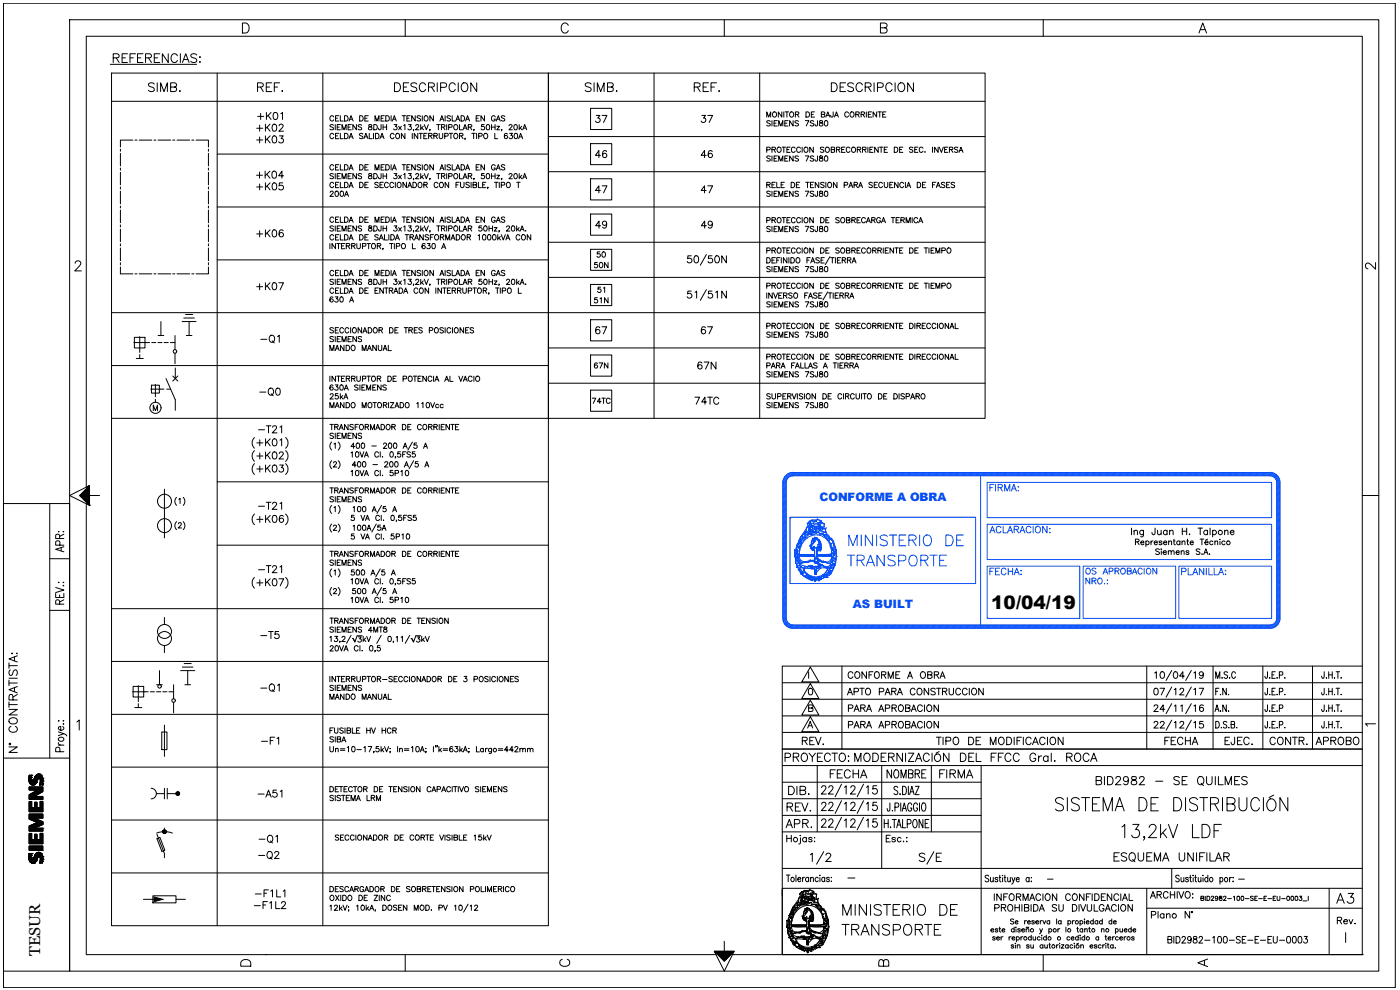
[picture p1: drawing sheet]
<svg xmlns="http://www.w3.org/2000/svg" width="420mm" height="297mm" viewBox="0 0 420 297" stroke-linecap="round" stroke-linejoin="round" font-family="sans-serif">
<defs><g id="words">
<g font-size="8.4">
<text x="315.4" y="244.5">SISTEMA DE DISTRIBUCIÓN</text>
<text x="335.5" y="253.3">13,2kV LDF</text>
</g>
<g font-size="7.1">
<text x="242" y="260.3">1/2</text>
<text x="274.8" y="260.3">S/E</text>
</g>
<g font-size="6.6" fill="#044efb">
<text x="253.6" y="165.1">MINISTERIO DE</text>
<text x="252.9" y="171.1">TRANSPORTE</text>
</g>
<g font-size="6.6">
<text x="251.5" y="275.9">MINISTERIO DE</text>
<text x="251.5" y="281.9">TRANSPORTE</text>
</g>
<g font-size="6.2">
<text x="255.4" y="229.7">MODERNIZACIÓN DEL FFCC Gral. ROCA</text>
<text x="327.7" y="237.1">BID2982 - SE QUILMES</text>
<text x="234.6" y="249.8">APR.</text>
</g>
<g font-size="5.7">
<text x="43.4" y="28.6">SIMB.</text>
<text x="76.2" y="28.6">REF.</text>
<text x="117.1" y="28.6">DESCRIPCION</text>
<text x="174.3" y="28.6">SIMB.</text>
<text x="207.1" y="28.6">REF.</text>
<text x="248.4" y="28.6">DESCRIPCION</text>
<text x="20.1" y="166.9" transform="rotate(-90 20.1 166.9)">APR:</text>
<text x="76.9" y="208.8">-Q1</text>
<text x="239.5" y="224.7">REV.</text>
<text x="348.2" y="224.7">FECHA</text>
<text x="379.9" y="224.7">CONTR.</text>
<text x="393.7" y="224.7">APROBO</text>
<text x="234.2" y="229.7">PROYECTO:</text>
<text x="235.3" y="239.5">DIB.</text>
<text x="248" y="234.6">FECHA</text>
<text x="264.9" y="234.6">NOMBRE</text>
<text x="280.8" y="234.6">FIRMA</text>
<text x="234.9" y="244.5">REV.</text>
<text x="333" y="259.6">ESQUEMA UNIFILAR</text>
<text x="358.4" y="291.4">A</text>
</g>
<text font-size="5.6" x="297.5" y="182.7">10/04/19</text>
<g font-size="5.3">
<text x="177.4" y="38.1">37</text>
<text x="209.2" y="38.1">37</text>
<text x="177.4" y="48.7">46</text>
<text x="209.2" y="48.7">46</text>
<text x="177.4" y="59.3">47</text>
<text x="209.2" y="59.3">47</text>
<text x="177.4" y="69.8">49</text>
<text x="209.2" y="69.8">49</text>
<text x="75.8" y="72.3">+K06</text>
<text x="75.8" y="88.2">+K07</text>
<text x="177.4" y="101.2">67</text>
<text x="209.2" y="101.2">67</text>
<text x="76.9" y="104.1">-Q1</text>
<text x="208.1" y="111.8">67N</text>
<text x="76.9" y="119.9">-Q0</text>
<text x="207.4" y="122.4">74TC</text>
<text x="76.9" y="193">-T5</text>
<text x="253.3" y="214.8">PARA APROBACION</text>
<text x="253.3" y="219.8">PARA APROBACION</text>
<text x="77.3" y="224.4">-F1</text>
<text x="76.2" y="240.2">-A51</text>
<text x="76.6" y="254">-Q1</text>
<text x="76.6" y="258.9">-Q2</text>
<text x="166.9" y="291">C</text>
</g>
<g font-size="4.9">
<text x="408.5" y="81.8">2</text>
<text x="177.1" y="111.8">67N</text>
<text x="176.4" y="122.4">74TC</text>
<text x="252.9" y="209.5">APTO PARA CONSTRUCCION</text>
<text x="253.3" y="204.6">CONFORME A OBRA</text>
<text x="297" y="271.3">INFORMACION CONFIDENCIAL</text>
<text x="297.4" y="274.5">PROHIBIDA SU DIVULGACION</text>
<text x="344" y="270.6">ARCHIVO:</text>
<text x="344.3" y="276.6">Plano N°</text>
<text x="400" y="278.3">Rev.</text>
<text x="70.9" y="291">D</text>
<text x="262.5" y="291">B</text>
</g>
<text font-size="4.9" fill="#044efb" x="296" y="173.6">FECHA:</text>
<text font-size="4.7" x="12.1" y="286.8" transform="rotate(-90 12.1 286.8)">TESUR</text>
<g font-size="4.4">
<text x="177.1" y="81.5">50N</text>
<text x="177.8" y="78.3">50</text>
<text x="178.2" y="88.9">51</text>
<text x="177.1" y="92.1">51N</text>
</g>
<g font-size="3.5" fill="#044efb">
<text x="245.9" y="150.2">CONFORME A OBRA</text>
<text x="255.9" y="182.5">AS BUILT</text>
</g>
<text font-size="3.5" x="408.5" y="219.1">1</text>
<g font-size="2.6">
<text x="253.3" y="264.6">-</text>
<text x="313.3" y="264.9">-</text>
<text x="370.4" y="264.9">-</text>
</g>
</g></defs>
<!-- layer: E_TEXT -->
<g fill="none" stroke="#000" stroke-width=".3">
<path d="M33.5 21.9h131.1v255.8h-131.1zM33.5 30.4h262.1M77 38.5h1.9M77.3 34.9h1.8M77.9 37.5v1.9M78.2 34v1.9M79.7 37.3v2.1M80 33.7v2.2M80.1 38.2l1 1.2M80.5 34.6l.9 1.3M81.1 37.3l-1.4 1.4M81.4 33.7l-1.4 1.4"/>
<path d="M81.9 37.4a.66 .66 0 0 1 1.1 .3v.5a.9 .9 0 0 1-.5 1.2h-.3a1.34 1.34 0 0 1-.3-2zM82.2 33.8a.73 .73 0 0 1 1.1 .3 1.02 1.02 0 0 1 0 1.2 1.02 1.02 0 0 1-1.1 .5l-.3-.9zM83.8 37.8l.4-.5h.4l.4 .4-.3 .7-1 1h1.4M84.3 34.1l.5-.4v2.2M100.1 37.6l-.4-.2-.7 .2 .2 .4 .8 .4-.1 .5-.9-.2M100.1 35.1a.59 .59 0 0 0-.6-.4 .59 .59 0 0 0-.5 .6v.4a.59 .59 0 0 0 .5 .6 .59 .59 0 0 0 .6-.4M100.6 37.4v1.5M100.7 35.5h.6M101.2 38.1h.6M101.7 34.7h-1v1.6h1M102.1 34.7v1.6h.9M102.2 37.4h-1v1.5h1"/>
<path d="M102.6 38.9v-1.5l.6 1.5 .7-1.5v1.5M103.4 34.7a.87 .87 0 0 1 1 .5 .87 .87 0 0 1-.2 1l-.8 .1zM104.5 38.1h.6M104.8 36.3l.6-1.6 .6 1.6M105 35.8h.7M105.4 37.4h-.9v1.5h.9M107 37.4v1.5l-1.1-1.5v1.5M107.9 34.7a.87 .87 0 0 1 1 .5 .87 .87 0 0 1-.2 1l-.8 .1zM108.5 37.6l-.4-.2-.6 .2 .1 .4 .8 .3v.6l-.9-.2M109.5 35.5h.6M110.5 34.7h-1v1.6h1M110.7 37.5v.4l.9 .5a.51 .51 0 0 1-.6 .6 .51 .51 0 0 1-.4-.7l1-.5-.1-.3z"/>
<path d="M112.2 37.4h.5a.82 .82 0 0 1 .5 .8 .82 .82 0 0 1-.5 .7h-.5zM112.6 36.3v-1.6l.5 1.6 .6-1.6v1.6M114.4 37.4l-.1 1.4-.6 .1-.1-.5M114.4 35.5h.6M115 37.4v1.5M115 38.1h1M115.3 34.7h-.9v1.6h.9M115.8 34.7h.5a.88 .88 0 0 1 .5 .8 .88 .88 0 0 1-.5 .8h-.5zM116 37.4v1.5M117.4 34.7v1.6M117.8 36.3l.5-1.6 .6 1.6M118 35.8h.7"/>
<path d="M118.3 37.4h.8l-.5 .6a.53 .53 0 0 1 .6 .5 .53 .53 0 0 1-.5 .5 .53 .53 0 0 1-.6-.3M119.6 37.9l.9 1M120.5 37.9l-.9 1M120.7 34.7h1M121.1 37.7l.4-.3v1.5M121.2 34.7v1.6M122.1 35.5h.6M122.6 37.4h.8l-.4 .6a.54 .54 0 0 1 .5 .5 .54 .54 0 0 1-.5 .5 .54 .54 0 0 1-.6-.3M123.1 34.7h-1v1.6h1M124.1 38.9l-.1 .3M124.6 34.7v1.6l-1-1.6v1.6M124.8 37.8l.3-.4 .6 .3-1 1.2h1.1"/>
<path d="M126.2 35l-.4-.3-.5 .1-.1 .5 .9 .3 .1 .5-.4 .2-.6-.2M126.3 37.4v1.5M126.6 38.4l.5 .5M126.7 34.7v1.6M127 37.9l-.7 .8M127.3 37.4l.7 1.5 .6-1.5M127.6 34.8a.72 .72 0 0 1 .9 .8 .72 .72 0 0 1-1.1 .5l-.1-.8zM129.1 38.9l-.2 .3M130.1 34.7v1.6l-1.1-1.6v1.6M131 37.4h1.1M131.6 37.4v1.5M132 36.3l.6-1.6 .6 1.6"/>
<path d="M132.2 35.8h.8M132.5 38.1h.9l.1-.6-1-.1v1.5M133 38.1l.5 .8M133.6 34.7v1.6M134.1 37.4v1.5M134.6 38.2l1-.1v-.6l-1-.1v1.5M135.2 35l-.4-.3-.5 .1v.5l.7 .3 .2 .5-.4 .2-.7-.2M135.7 34.7v1.6h.9M136.3 37.6l.2-.1a.71 .71 0 0 1 .9 .7 .71 .71 0 0 1-1.1 .5l-.1-.3zM136.8 36.3l.6-1.6 .6 1.6M137 35.8h.7M137.9 37.4v1.5h.9"/>
<path d="M138.4 34.7a.87 .87 0 0 1 1 .5 .87 .87 0 0 1-.3 1l-.7 .1zM139 38.9l.6-1.5 .6 1.5M139.2 38.4h.7M139.7 36.3l.6-1.6 .6 1.6M139.9 35.8h.8M140.5 38.1h1v-.6l-1-.1v1.5M141.1 38.1l.5 .8M142.3 38.9l-.2 .3M142.9 35.5h.6M143.9 34.7h-1v1.6h1M145.3 37.4h-.7l-.1 .7a.56 .56 0 0 1 .8 0 .56 .56 0 0 1-.1 .8 .56 .56 0 0 1-.8-.2M145.4 34.7v1.6l-1.1-1.6v1.6"/>
<path d="M146.1 37.5a.77 .77 0 0 1 1 .5 .77 .77 0 0 1-.6 .9h-.4l-.1-.2zM147.5 37.4v1.5M147.5 38.1h1.1M148.6 37.4v1.5M148.6 35.1a.57 .57 0 0 0-.6-.4 .57 .57 0 0 0-.5 .6v.4a.55 .55 0 0 0 .6 .6 .55 .55 0 0 0 .5-.6h-.4M148.9 36.3l.6-1.6 .6 1.6M149.1 37.9h.8l-.8 1h.8M149.2 35.8h.7M150.6 38.9h-.2h.2l-.2 .3M151.5 35l-.4-.3-.7 .3 .2 .3 .8 .3 .1 .5-.4 .2-.7-.2M152.8 37.8l.3-.4 .5 .1 .1 .3-1 1.1h1.1M154.5 37.5a.77 .77 0 0 1 .9 .5 .77 .77 0 0 1-.6 .9l-.5-.2-.1-.6z"/>
<path d="M155.8 37.4v1.5M156.1 38.4l.5 .5M156.6 37.9l-.8 .8M156.9 38.9l.6-1.5 .6 1.5M157.1 38.4h.7M164.6 21.9h131v103.6h-131zM230.1 35.1v-1.5l.6 1.5 .6-1.5v1.5M231.2 36.4l-.4-.2-.6 .1v.4l.9 .5 .1 .3-.4 .3-.7-.3M231.7 36.2v1.6M232 33.8l.3-.2a.73 .73 0 0 1 .8 .9 .73 .73 0 0 1-1.1 .4zM232.3 37h.6M233.3 36.2h-1v1.6h1"/>
<path d="M233.7 37.8v-1.6l.6 1.6 .6-1.6v1.6M234.6 33.6v1.5l-1-1.5v1.5M235.2 33.6v1.5M235.5 37h.7M235.6 33.6h1.1M236.2 33.6v1.5M236.5 36.2h-1v1.6h1M237.1 33.8l.2-.1a.71 .71 0 0 1 .9 .7 .71 .71 0 0 1-1.1 .5l-.1-.4zM238 36.2v1.6l-1-1.6v1.6M238.7 34.3l.9-.1 .1-.5-1-.1v1.5M239.3 34.3l.5 .8M239.6 36.4l-.3-.2-.6 .1-.1 .4 1 .5v.3l-.3 .3-.7-.3"/>
<path d="M241.7 36.2h1l-.7 1.6M241.9 33.6h.5a.84 .84 0 0 1 .6 .8 .84 .84 0 0 1-.6 .7h-.5zM243.5 34.3h.6M244.2 36.4l-.3-.2-.8 .2 .1 .3 1 .5-.1 .5-.6 .1-.4-.3M244.5 33.6h-1v1.5h1M245.3 36.2l-.1 1.5h-.4l-.2-.4M246 36.3v.4a.64 .64 0 0 1 .8 .2 .64 .64 0 0 1 0 .8l-.9-.1v-.5l1-.5-.3-.4zM246.5 34.3l.9-.1 .1-.5-1-.1v1.5l1-.1 .1-.4-.4-.3M247.6 36.3l.2-.1a.84 .84 0 0 1 .6 .8 .84 .84 0 0 1-.6 .8l-.4-.7zM247.8 35.1l.6-1.5 .7 1.5M248.1 34.6h.7M250 33.6v1.4l-.4 .1-.3-.5"/>
<path d="M250.4 35.1l.6-1.5 .6 1.5M250.6 34.6h.8M254.7 34a.59 .59 0 0 0-.7-.4 .59 .59 0 0 0-.5 .6v.3a.59 .59 0 0 0 .5 .6 .59 .59 0 0 0 .7-.3M255.3 33.8l.1-.1a.71 .71 0 0 1 .9 .7 .71 .71 0 0 1-1 .5l-.2-.4zM256.8 34.3l1-.1v-.5l-1-.1v1.5M257.4 34.3l.5 .8M258.4 34.3l.9-.1 .1-.5-1-.1v1.5M258.9 34.3l.6 .8M260 33.6v1.5M260.6 34.3h.6M261.6 33.6h-1v1.5h1M263.1 33.6v1.5l-1.1-1.5v1.5"/>
<path d="M263.5 33.6h1M264 33.6v1.5M264.9 34.3h.6M265.9 33.6h-1v1.5h1M65.2 46.2h99.4M77 52.6h1.8M77 56.1h1.9M77 42h1.9M77.9 51.6v1.9M77.9 41.1v1.8M77.9 55.2v1.8M79.6 51.4v2.1"/>
<path d="M79.7 40.8v2.1M79.7 54.9v2.1M80.1 52.3l.9 1.2M80.1 55.8l1 1.2M80.1 41.7l1 1.2M81 51.4l-1.4 1.3M81.1 54.9l-1.4 1.4M81.1 40.8l-1.4 1.4M81.9 51.5a.66 .66 0 0 1 1 .3l.1 .5a.9 .9 0 0 1-.6 1.2h-.2a1.34 1.34 0 0 1-.3-2zM81.9 55a.66 .66 0 0 1 1.1 .3v.5a.9 .9 0 0 1-.5 1.2h-.3a1.34 1.34 0 0 1-.3-2zM81.9 40.9a.66 .66 0 0 1 1.1 .3v.5a.9 .9 0 0 1-.5 1.2h-.3a1.34 1.34 0 0 1-.3-2zM83.8 40.8h1.2l-.6 .8a.71 .71 0 0 1 .5 1.1 .71 .71 0 0 1-1.2-.2"/>
<path d="M84.9 54.9h-1.1v.9a.74 .74 0 0 1 1.1 0 .74 .74 0 0 1-.1 1.1 .74 .74 0 0 1-1.1-.3M85.1 52.7h-1.5l1-1.3v2.1M99.1 57.7l.3-.3h.5l.1 .3-1 1.2h1.1M100.1 52.3l-.4-.2-.7 .2 .2 .4 .9 .5-.4 .4-.7-.2M100.1 49.8a.59 .59 0 0 0-.6-.4 .59 .59 0 0 0-.5 .6v.4a.59 .59 0 0 0 .5 .6 .59 .59 0 0 0 .6-.4M100.1 55.1a.59 .59 0 0 0-.6-.4 .59 .59 0 0 0-.5 .6v.4a.59 .59 0 0 0 .5 .6 .59 .59 0 0 0 .6-.4M100.1 40.4a.72 .72 0 0 0-1.1 0 .72 .72 0 0 0 .3 1.1l.5 .1 .3-.4M100.6 52.1v1.5M100.7 50.2h.6M100.7 55.5h.6M100.7 40.8h.6M100.7 57.4a.79 .79 0 0 1 1 .6 .79 .79 0 0 1-.6 .9l-.5-.3z"/>
<path d="M101.2 52.8h.6M101.7 49.4h-1v1.6h1M101.7 54.7h-1v1.6h1M101.7 40h-1v1.6h1M102.1 49.4v1.6h.9M102.1 54.7v1.6h.9M102.1 40v1.6h.9M102.2 52.1h-1v1.5h1M102.3 57.4a.73 .73 0 0 1 .8 .7 .73 .73 0 0 1-.8 .7l-.2-.5zM102.6 53.6v-1.5l.6 1.5 .7-1.5v1.5M103.4 49.4h.5a.85 .85 0 0 1 .6 .8 .85 .85 0 0 1-.6 .8h-.5zM103.4 54.7h.5a.85 .85 0 0 1 .6 .8 .85 .85 0 0 1-.6 .8h-.5z"/>
<path d="M103.4 58.9l.6-1.5 .6 1.5M103.4 40h.5a.85 .85 0 0 1 .6 .8 .85 .85 0 0 1-.6 .8h-.5zM103.6 58.4h.8M104.5 52.8h.6M104.8 51l.6-1.6 .6 1.6M104.8 56.3l.6-1.6 .6 1.6M104.8 41.6l.6-1.6 .6 1.6M105 50.5h.7M105 55.8h.7M105 41.1h.7M105.4 52.1h-.9v1.5h.9M107 52.1v1.5l-1.1-1.5v1.5"/>
<path d="M107.9 49.4h.5a.85 .85 0 0 1 .6 .8 .85 .85 0 0 1-.6 .8h-.5zM107.9 54.7h.5a.85 .85 0 0 1 .6 .8 .85 .85 0 0 1-.6 .8h-.5zM108.5 52.3l-.4-.2-.6 .2 .1 .4 .9 .5-.4 .4-.6-.2M108.9 40.3l-.4-.3-.6 .3 .1 .3 .8 .4v.5l-.6 .1-.3-.2M109.2 41.6l.6-1.6 .6 1.6M109.5 41.1h.7M109.5 50.2h.6M109.5 55.5h.6M110.5 49.4h-1v1.6h1M110.5 54.7h-1v1.6h1M110.7 52.2v.4l.9 .5a.51 .51 0 0 1-.6 .6 .51 .51 0 0 1-.4-.7l1-.5-.1-.3zM110.8 40v1.6h.9"/>
<path d="M112.1 40v1.6M112.2 52.1h.5a.82 .82 0 0 1 .5 .8 .82 .82 0 0 1-.5 .7h-.5zM112.6 51v-1.6l.5 1.6 .6-1.6v1.6M112.7 40h.5a.88 .88 0 0 1 .6 .8 .88 .88 0 0 1-.6 .8h-.5zM113.5 54.9l-.4-.2-.5 .1v.4l.8 .5 .1 .3-.4 .3-.6-.3M114 41.6l.7-1.6 .6 1.6M114 55.5h.7M114.3 41.1h.7M114.4 52.1l-.1 1.4h-.6l-.1-.4M114.4 50.2h.6M115 52.1v1.5M115 52.8h1"/>
<path d="M115 54.7h-1v1.6h1M115.3 49.4h-.9v1.6h.9M115.8 49.4h.5a.88 .88 0 0 1 .5 .8 .88 .88 0 0 1-.5 .8h-.5zM116 52.1v1.5M116.5 55.1a.59 .59 0 0 0-.6-.4 .59 .59 0 0 0-.5 .6v.4a.59 .59 0 0 0 .4 .6 .59 .59 0 0 0 .7-.4M117.4 49.4v1.6M117.8 51l.5-1.6 .6 1.6M118 50.5h.7M118.1 55.1a.59 .59 0 0 0-.6-.4 .59 .59 0 0 0-.5 .6v.4a.59 .59 0 0 0 .5 .6 .59 .59 0 0 0 .6-.4M118.3 52.1h.8l-.5 .6a.53 .53 0 0 1 .6 .4 .53 .53 0 0 1-.5 .6 .53 .53 0 0 1-.6-.4M118.3 40.4a.72 .72 0 0 0-1.2 0 .72 .72 0 0 0 .4 1.1l.4 .1 .4-.4M118.6 54.7v1.6"/>
<path d="M119 40.1a.74 .74 0 0 1 .9 .7 .74 .74 0 0 1-.9 .7l-.3-.5zM119.3 54.9l.2-.1a.74 .74 0 0 1 .9 .7 .74 .74 0 0 1-.9 .7l-.3-.5zM119.6 52.6l.9 1M120.5 52.6l-.9 1M120.7 49.4h1M121.1 52.4l.4-.3v1.5M121.2 49.4v1.6M121.5 40v1.6l-1-1.6v1.6M122 54.7v1.6l-1.1-1.6v1.6M122.1 50.2h.6M122.4 56.3l.6-1.6 .6 1.6M122.6 52.1h.8l-.4 .6a.54 .54 0 0 1 .5 .5 .54 .54 0 0 1-.5 .5 .54 .54 0 0 1-.6-.4"/>
<path d="M122.6 55.8h.7M123.1 49.4h-1v1.6h1M123.7 40v1.6M123.9 54.7h.6a.87 .87 0 0 1 .5 .8 .87 .87 0 0 1-.5 .8h-.6zM124.1 53.6l-.1 .3M124.6 49.4v1.6l-1-1.6v1.6M124.8 52.5l.3-.4 .6 .3-1 1.2h1.1M125.4 40v1.6l-1.1-1.6v1.6M125.6 54.9l.2-.1a.74 .74 0 0 1 .9 .7 .74 .74 0 0 1-.9 .7l-.3-.5zM125.8 40h1M126.2 49.7l-.4-.3-.5 .1-.1 .5 .9 .3 .1 .5-.4 .2-.6-.2M126.3 40v1.6"/>
<path d="M126.3 52.1v1.5M126.6 53l.5 .6M126.7 49.4v1.6M127 52.6l-.7 .7M127.2 55.5l.9-.1 .2-.4-.4-.3h-.7v1.6M127.2 40.8h.6M127.3 52.1l.7 1.5 .6-1.5M127.6 49.5a.74 .74 0 0 1 .9 .7 .74 .74 0 0 1-.9 .7l-.3-.5v-.6zM127.7 55.5l.6 .8M128.2 40h-1v1.6h1M128.6 40.8l.9-.1 .2-.4-.4-.3h-.7v1.6M129.1 53.6l-.2 .3"/>
<path d="M129.1 40.8l.6 .8M130.1 49.4v1.6l-1.1-1.6v1.6M130.2 40.8l.9-.1 .2-.4-.4-.3h-.7v1.6M130.8 40.8l.5 .8M131 52.1h1.1M131.4 55.1a.59 .59 0 0 0-.6-.4 .59 .59 0 0 0-.5 .6v.4a.59 .59 0 0 0 .4 .6 .59 .59 0 0 0 .7-.4M131.6 52.1v1.5M131.8 40l.1 1.4 .3 .2 .4-.1 .3-.4v-1.1M132 51l.6-1.6 .6 1.6M132.2 54.8a.75 .75 0 0 1 .9 .7 .75 .75 0 0 1-.9 .7l-.3-.5zM132.2 50.5h.8M132.5 52.8l.9-.1 .1-.5-1-.1v1.5"/>
<path d="M133 52.8l.5 .8M133.5 40.9l.9-.1 .1-.5-.4-.3h-.6v1.6M133.6 49.4v1.6M134.1 52.1v1.5M134.6 52.9l1-.1v-.6l-1-.1v1.5M134.6 54.7v1.6l-1-1.6v1.6M134.8 40h1.1M135.2 49.7l-.4-.3-.5 .1v.5l.7 .3 .2 .5-.4 .2-.7-.2M135.3 40v1.6M135.7 49.4v1.6h.9M136.3 52.3l.2-.1a.71 .71 0 0 1 .9 .7 .71 .71 0 0 1-1.1 .5l-.1-.4zM136.5 40.1a.75 .75 0 0 1 .9 .7 .75 .75 0 0 1-.9 .7l-.3-.5z"/>
<path d="M136.8 51l.6-1.6 .6 1.6M136.8 55.5h.6M137 50.5h.7M137.8 54.7h-1v1.6M137.9 52.1v1.5h.9M137.9 40.8l.9-.1 .2-.4-.4-.3h-.7v1.6M138.2 54.7v1.1l.5 .5 .4-.1 .2-.4v-1.1M138.4 49.4h.5a.85 .85 0 0 1 .5 .8 .85 .85 0 0 1-.5 .8h-.5zM138.4 40.8l.6 .8M139 53.6l.6-1.5 .6 1.5M139.2 53.1h.7M139.6 41.5h-.1h.1l-.1 .4"/>
<path d="M139.7 51l.6-1.6 .6 1.6M139.9 50.5h.8M140.5 52.8l1-.1v-.5l-1-.1v1.5M140.9 54.9l-.4-.2-.6 .1v.4l.9 .5 .1 .3-.4 .3-.7-.3M141.1 52.8l.5 .8M141.4 54.7v1.6M141.6 40h1M142 55.5l.9-.1 .1-.5-1-.2v1.6l1-.2v-.5l-.4-.1M142.1 40v1.6M142.3 53.6l-.2 .3M142.9 50.2h.6M143 40v1.6"/>
<path d="M143.6 54.7v1.6h.9M143.7 40.9l.9-.1 .1-.5-.4-.3h-.6v1.6M143.9 49.4h-1v1.6h1M144.9 55.5h.5M145.3 52.1h-.7l-.1 .6a.56 .56 0 0 1 .8 0 .56 .56 0 0 1-.1 .9 .56 .56 0 0 1-.8-.3M145.4 49.4v1.6l-1.1-1.6v1.6M145.4 40.1a.75 .75 0 0 1 1 .7 .75 .75 0 0 1-1 .7l-.3-.5zM145.8 54.7h-.9v1.6h.9M146.1 52.2a.77 .77 0 0 1 1 .5 .77 .77 0 0 1-.6 .9l-.5-.3zM146.5 56.2h-.2h.2l-.2 .4M147.5 52.8h1.1M147.5 52.1v1.5"/>
<path d="M148.4 54.7h1.1M148.5 40v1.6h.9M148.6 52.1v1.5M148.6 49.8a.57 .57 0 0 0-.6-.4 .57 .57 0 0 0-.5 .6v.4a.55 .55 0 0 0 .6 .6 .55 .55 0 0 0 .5-.6h-.4M148.9 51l.6-1.6 .6 1.6M148.9 54.7v1.6M149.1 52.6h.8l-.8 1h.8M149.2 50.5h.7M149.8 54.7v1.6M150.4 55.5h1v-.7l-1-.1v1.6M150.6 53.6h-.2h.2l-.2 .3M151.5 49.7l-.4-.3-.7 .3 .2 .3 .8 .3v.6l-.6 .1-.4-.2"/>
<path d="M152.1 54.9l.2-.1a.74 .74 0 0 1 .9 .7 .74 .74 0 0 1-.9 .7l-.3-.5zM152.3 40.3l-.3-.3a.77 .77 0 0 0-.7 .8 .77 .77 0 0 0 .8 .7 .48 .48 0 0 0 0-.8 .48 .48 0 0 0-.7 .4M152.8 52.5l.3-.4 .5 .1v.5l-.9 .9h1.1M152.9 40h.9l-.5 .6a.53 .53 0 0 1 .4 .9 .53 .53 0 0 1-.9-.2M154.5 52.2a.77 .77 0 0 1 .9 .5 .77 .77 0 0 1-.6 .9l-.5-.3-.1-.6zM154.5 40.1a.79 .79 0 0 1 1 .6 .79 .79 0 0 1-.6 .9l-.5-.3zM155.1 54.7h1M155.6 54.7v1.6M155.6 41.6l.6-1.6 .7 1.6M155.8 52.1v1.5M155.9 41.1h.7M156.1 53l.5 .6"/>
<path d="M156.6 52.6l-.8 .7M156.9 53.6l.6-1.5 .6 1.5M157.1 53.1h.7M164.6 41h131M164.6 51.5h131M230.1 45l1-.2v-.5l-1-.1v1.5M230.1 55.5l.9-.1 .2-.4-.4-.3h-.7v1.6M230.6 55.5l.6 .8M231.2 47l-.4-.2-.7 .2 .1 .4 1 .5-.2 .4-.9-.2M231.2 57.6l-1-.2v.6l.8 .3 .2 .4-.4 .2-.7-.2M231.7 44.9l.9-.1 .1-.5-1-.1v1.5M231.7 55.5h.6"/>
<path d="M231.7 46.8v1.5M231.7 57.4v1.5M232.2 44.9l.5 .8M232.3 47.5h.6M232.3 58.1h.6M232.7 54.7h-1v1.6h1M233.1 54.7v1.6h.9M233.3 46.8h-1v1.5h1M233.3 57.4h-1v1.5h1M233.5 44.2a.73 .73 0 0 1 1 .8 .73 .73 0 0 1-1.1 .5l-.2-.8zM233.7 48.3v-1.5l.6 1.5 .6-1.5v1.5M233.7 58.9v-1.5l.6 1.5 .6-1.5v1.5"/>
<path d="M234.4 55.5h.6M234.7 44.2h1.1M235.2 44.2v1.5M235.4 54.7h-1v1.6h1M235.5 47.5h.7M235.5 58.1h.7M236.2 44.9h.6M236.5 46.8h-1v1.5h1M236.5 57.4h-1v1.5h1M237.1 44.2h-.9v1.5h.9M237.4 54.7h.5a.85 .85 0 0 1 .6 .8 .85 .85 0 0 1-.6 .8h-.5zM238 46.8v1.5l-1-1.5v1.5"/>
<path d="M238 57.4v1.5l-1-1.5v1.5M238.6 44.5a.57 .57 0 0 0-.6-.4 .57 .57 0 0 0-.5 .6v.4a.56 .56 0 0 0 .5 .6 .56 .56 0 0 0 .6-.4M239 55.5h.6M239.6 47l-.3-.2-.7 .2 .1 .4 .9 .5-.1 .4-.9-.2M239.6 57.6l-.9-.2-.1 .5 .9 .4 .1 .4-.3 .2-.7-.2M240 54.7h-1v1.6h1M240.2 44.5a.6 .6 0 0 0-.6-.3 .6 .6 0 0 0-.5 .5v.4a.59 .59 0 0 0 .5 .6 .59 .59 0 0 0 .6-.4M240.7 44.2v1.5M241.4 44.4l.2-.2a.72 .72 0 0 1 .9 .8 .72 .72 0 0 1-1.1 .5zM241.7 46.8h1l-.7 1.5M241.7 57.4h1l-.7 1.5M241.8 54.7h1.1"/>
<path d="M242.3 54.7v1.6M243.2 55.5h.7M244.1 44.2v1.5l-1.1-1.5v1.5M244.2 47l-.3-.2-.8 .2 .2 .4 .9 .4-.1 .5-1-.2M244.2 54.7h-1v1.6h1M244.2 57.6l-.3-.2-.8 .2 .2 .4 .9 .3v.4l-.3 .2-.8-.2M245.3 46.8l-.1 1.5h-.4l-.2-.5M245.3 57.4v1.4l-.4 .1-.3-.5M245.7 54.7v1.6l-1-1.6v1.6M246 46.9v.4l1 .5a.52 .52 0 0 1-.7 .6 .52 .52 0 0 1-.4-.7l1-.5-.3-.4zM246 57.4v.5l.7 .2 .3 .3a.52 .52 0 0 1-.7 .5 .52 .52 0 0 1-.4-.6l1-.6-.1-.3zM247.3 44.4l-1-.2v.5l.8 .3 .2 .5-.4 .2-.7-.2"/>
<path d="M247.3 54.9l-.3-.2-.6 .1-.1 .4 1 .5v.3l-.3 .3-.7-.3M247.6 46.9l.2-.1a.81 .81 0 0 1 .6 .8 .81 .81 0 0 1-.6 .7h-.2l-.2-.6zM247.6 57.4a.79 .79 0 0 1 1 .6 .79 .79 0 0 1-.6 .9l-.5-.3-.1-.6zM247.8 44.4l.2-.2a.72 .72 0 0 1 .9 .8 .72 .72 0 0 1-1.1 .5l-.1-.4zM247.8 54.7v1.6M248.5 54.9l.2-.1a.74 .74 0 0 1 .9 .7 .74 .74 0 0 1-.9 .7l-.3-.5zM249.5 44.9l.8-.1 .1-.5-.9-.1v1.5l.9-.1v-.6l-.3-.1M251 44.9l.9-.1 .1-.5-1-.1v1.5M251.2 54.7v1.6l-1.1-1.6v1.6M251.5 44.9l.6 .8M252.6 44.9h.6M253.4 55.5h.9v-.7l-.9-.1v1.6"/>
<path d="M253.6 44.2h-1v1.5h1M254.7 56.3l.6-1.6 .6 1.6M255 55.8h.7M255.1 44.5a.57 .57 0 0 0-.7-.4 .57 .57 0 0 0-.4 .6v.4a.56 .56 0 0 0 .4 .6 .56 .56 0 0 0 .7-.4M255.8 44.2a.73 .73 0 0 1 1 .8 .73 .73 0 0 1-1.1 .5l-.1-.8zM256.3 55.5l.9-.1 .2-.4-.4-.3h-.7v1.6M256.8 55.5l.6 .8M257.3 44.9l.9-.1 .1-.5-1-.1v1.5M257.7 56.3l.6-1.6 .6 1.6M257.8 44.9l.5 .8M257.9 55.8h.7M258.9 44.9l.9-.1 .1-.5-1-.1v1.5"/>
<path d="M259.4 44.9l.5 .8M260.5 44.2v1.5M261.1 44.9h.5M261.8 54.9l-.4-.2-.6 .2v.3l1 .6-.4 .5-.6-.3M262 44.2h-.9v1.5h.9M262.4 55.5h.6M263.3 54.7h-.9v1.6h.9M263.6 44.2v1.5l-1.1-1.5v1.5M263.9 44.2h1.1M264.4 44.2v1.5M264.8 55.1a.56 .56 0 0 0-.6-.4 .56 .56 0 0 0-.5 .6v.4a.57 .57 0 0 0 .5 .6 .57 .57 0 0 0 .6-.4M265.4 54.7v1.1l.4 .5 .6-.5v-1.1"/>
<path d="M265.4 44.9h.6M266.3 44.2h-.9v1.5h.9M267 55.5h.6M268 54.7h-1v1.6h1M268.4 44.2h.5a.84 .84 0 0 1 .6 .7 .84 .84 0 0 1-.6 .8h-.5zM269.5 54.7v1.6l-1-1.6v1.6M270 44.9h.6M271 44.2h-1v1.5h1M271.2 55.1a.59 .59 0 0 0-.7-.4 .59 .59 0 0 0-.5 .6v.4a.59 .59 0 0 0 .5 .6 .59 .59 0 0 0 .7-.4M271.7 54.7v1.6M272.1 56.3l.6-1.6 .6 1.6M272.3 55.8h.8"/>
<path d="M274 44.4l-.4-.2-.7 .2 .2 .3 .9 .6v.2l-.4 .2-.7-.2M274.5 44.9h.6M275.3 54.7h.5a.85 .85 0 0 1 .5 1 .85 .85 0 0 1-1 .6zM275.5 44.2h-1v1.5h1M276.8 55.5h.6M277 44.5a.6 .6 0 0 0-.7-.4 .6 .6 0 0 0-.4 .6v.4a.59 .59 0 0 0 .5 .6 .59 .59 0 0 0 .6-.4M277.5 45.6h.2zM277.8 54.7h-1v1.6h1M279.9 55.5h.6M279.9 44.2v1.5M280.9 54.7h-1v1.6M281 56.3l.6-1.6 .6 1.6"/>
<path d="M281.2 55.8h.8M281.5 44.2v1.5l-1-1.5v1.5M281.9 44.2l.6 1.5 .6-1.5M283.5 44.9h.6M283.6 54.9l-.4-.2-.6 .1v.4l.9 .5 .1 .3-.4 .3-.7-.3M284.1 55.5h.6M284.5 44.2h-1v1.5h1M284.9 44.9l.9-.1 .1-.5-1-.1v1.5M285.1 54.7h-1v1.6h1M285.4 44.9l.6 .8M286.5 54.9l-.4-.2-.7 .2 .1 .3 1 .5-.1 .5-.6 .1-.4-.3M287.5 44.4l-.9-.2-.1 .5 .8 .3 .2 .5-.4 .2-.6-.2"/>
<path d="M287.8 45.7l.6-1.5 .6 1.5M288 45.2h.8M65.2 62.1h230.4M65.2 78h99.4M99 73.1v1.5M100.1 68l-.4-.2-.7 .2 .2 .4 .9 .5-.4 .4-.7-.2M100.1 65.5a.59 .59 0 0 0-.6-.4 .59 .59 0 0 0-.5 .6v.4a.59 .59 0 0 0 .5 .6 .59 .59 0 0 0 .6-.4M100.1 70.8a.59 .59 0 0 0-.6-.4 .59 .59 0 0 0-.5 .6v.4a.59 .59 0 0 0 .5 .6 .59 .59 0 0 0 .6-.4M100.6 67.8v1.5M100.7 73.1v1.5l-1.1-1.5v1.5M100.7 65.9h.6M100.7 71.2h.6"/>
<path d="M101.1 73.1h1M101.2 68.5h.6M101.6 73.1v1.5M101.7 65.1h-1v1.6h1M101.7 70.4h-1v1.6h1M102.1 65.1v1.6h.9M102.1 70.4v1.6h.9M102.2 67.8h-1v1.5h1M102.5 73.8h.6M102.6 69.3v-1.5l.6 1.5 .7-1.5v1.5M103.4 65.1h.5a.85 .85 0 0 1 .6 .8 .85 .85 0 0 1-.6 .8h-.5zM103.4 70.4h.5a.85 .85 0 0 1 .6 .8 .85 .85 0 0 1-.6 .8h-.5z"/>
<path d="M103.5 73.1h-1v1.5h1M103.9 73.8l.9-.1 .1-.5-1-.1v1.5M104.5 68.5h.6M104.5 73.8l.5 .8M104.8 66.7l.6-1.6 .6 1.6M104.8 72l.6-1.6 .6 1.6M105 66.2h.7M105 71.5h.7M105.4 67.8h-.9v1.5h.9M105.5 73.8l.9-.1 .2-.3-.2-.3h-.9v1.5M106 73.8l.6 .8M107 67.8v1.5l-1.1-1.5v1.5"/>
<path d="M107.1 73.1v1.1l.5 .4 .5-.2v-1.3M107.9 65.1h.5a.85 .85 0 0 1 .6 .8 .85 .85 0 0 1-.6 .8h-.5zM107.9 70.4h.5a.85 .85 0 0 1 .6 .8 .85 .85 0 0 1-.6 .8h-.5zM108.5 68l-.4-.2-.6 .2 .1 .4 .9 .5-.4 .4-.6-.2M108.8 73.9l1-.2v-.5l-1-.1v1.5M109.5 65.9h.6M109.5 71.2h.6M110.1 73.1h1.1M110.5 65.1h-1v1.6h1M110.5 70.4h-1v1.6h1M110.6 73.1v1.5M110.7 67.9v.4l.9 .5a.51 .51 0 0 1-.6 .6 .51 .51 0 0 1-.4-.7l1-.5-.1-.3z"/>
<path d="M111.6 73.3l.2-.2a.72 .72 0 0 1 .9 .8 .72 .72 0 0 1-1.1 .5zM112.2 67.8h.5a.82 .82 0 0 1 .5 .8 .82 .82 0 0 1-.5 .7h-.5zM112.6 66.7v-1.6l.5 1.6 .6-1.6v1.6M113.2 73.8l.9-.1 .2-.3-.2-.3h-.9v1.5M113.5 70.7l-.4-.3-.5 .1v.5l.8 .4 .1 .4-.4 .2-.6-.2M113.7 73.8l.6 .8M113.8 72l.6-1.6 .6 1.6M114 71.5h.8M114.4 67.8l-.1 1.4h-.6l-.1-.4M114.4 65.9h.6M115 74.5h-.2h.2l-.2 .4M115 68.5h1"/>
<path d="M115 67.8v1.5M115.3 65.1h-.9v1.6h.9M115.4 70.4v1.6h.9M115.8 65.1h.5a.88 .88 0 0 1 .5 .8 .88 .88 0 0 1-.5 .8h-.5zM116 67.8v1.5M116.7 70.4v1.6M116.9 73.1h1.1M117.3 70.4h.5a.87 .87 0 0 1 .6 .8 .87 .87 0 0 1-.6 .8h-.5zM117.4 65.1v1.6M117.5 73.1v1.5M117.8 66.7l.5-1.6 .6 1.6M118 66.2h.7"/>
<path d="M118.3 67.8h.8l-.5 .6a.53 .53 0 0 1 .6 .4 .53 .53 0 0 1-.5 .6 .53 .53 0 0 1-.6-.4M118.3 73.1v1.5M118.6 72l.6-1.6 .7 1.6M118.9 71.5h.7M118.9 73.9l1-.1v-.7h-1v1.5M119.6 68.3l.9 1M120.5 68.3l-.9 1M120.7 65.1h1M120.8 73.1a.73 .73 0 0 1 .9 .8 .73 .73 0 0 1-1.1 .5l-.1-.7zM121.1 68.1l.4-.3v1.5M121.2 65.1v1.6M121.6 70.4h1.1"/>
<path d="M122.1 65.9h.6M122.1 70.4v1.6M122.6 67.8h.8l-.4 .6a.54 .54 0 0 1 .5 .5 .54 .54 0 0 1-.5 .5 .54 .54 0 0 1-.6-.4M123 71.2l.9-.1 .2-.4-.4-.3h-.7v1.6M123.1 65.1h-1v1.6h1M123.6 71.2l.5 .8M123.8 73.1v1.5h.9M124.1 69.3l-.1 .3M124.4 72l.6-1.6 .6 1.6M124.6 65.1v1.6l-1-1.6v1.6M124.6 71.5h.8M124.8 68.2l.3-.4 .6 .3-1 1.2h1.1"/>
<path d="M126.2 65.4l-.4-.3-.5 .1-.1 .5 .9 .3 .1 .5-.4 .2-.6-.2M126.3 67.8v1.5M126.6 68.7l.5 .6M126.7 65.1v1.6M127 70.4v1.6l-1-1.6v1.6M127 68.3l-.7 .7M127.3 67.8l.7 1.5 .6-1.5M127.4 65.4l.2-.2a.74 .74 0 0 1 .9 .7 .74 .74 0 0 1-.9 .7l-.3-.5zM127.6 73.3l-.1-.2a.73 .73 0 0 0-.9 .7 .73 .73 0 0 0 .8 .7 .49 .49 0 0 0 0-.8 .49 .49 0 0 0-.8 .4M128.3 73.1h.8l-.5 .6a.53 .53 0 0 1 .4 .8 .53 .53 0 0 1-.9-.2M128.6 70.7l-.3-.3-.6 .1-.1 .5 1 .4v.4l-.3 .2-.7-.2M129.1 69.3l-.2 .3"/>
<path d="M129.1 71.2h.6M129.8 73.1a.73 .73 0 0 1 .9 .7 .73 .73 0 0 1-.9 .7l-.2-.5zM130.1 65.1v1.6l-1.1-1.6v1.6M130.1 70.4h-1v1.6M130.6 70.7l.2-.2a.74 .74 0 0 1 .9 .7 .74 .74 0 0 1-.9 .7l-.4-.5zM131 67.8h1.1M131.6 67.8v1.5M132 66.7l.6-1.6 .6 1.6M132.2 71.2l.9-.1 .1-.5-1-.2v1.6M132.2 66.2h.8M132.5 68.5h.9l.1-.6-1-.1v1.5M132.5 74.6l.7-1.5 .6 1.5"/>
<path d="M132.7 71.2l.5 .8M132.8 74.1h.7M133 68.5l.5 .8M133.6 65.1v1.6M133.8 72v-1.6l.6 1.6 .5-1.6v1.6M134.1 67.8v1.5M134.6 68.6l1-.1v-.6l-1-.1v1.5M135.2 65.4l-.4-.3-.5 .1v.5l.7 .3 .2 .5-.4 .2-.7-.2M135.3 72l.7-1.6 .6 1.6M135.6 71.5h.7M135.7 65.1v1.6h.9M136.3 68l.2-.1a.71 .71 0 0 1 .9 .7 .71 .71 0 0 1-1.1 .5l-.1-.4z"/>
<path d="M136.8 66.7l.6-1.6 .6 1.6M136.9 70.4h.5a.85 .85 0 0 1 .6 .8 .85 .85 0 0 1-.6 .8h-.5zM137 66.2h.7M137.9 67.8v1.5h.9M138.4 65.1h.5a.85 .85 0 0 1 .5 .8 .85 .85 0 0 1-.5 .8h-.5zM138.6 70.7l.2-.2a.74 .74 0 0 1 .9 .7 .74 .74 0 0 1-.9 .7l-.4-.5zM139 69.3l.6-1.5 .6 1.5M139.2 68.8h.7M139.7 66.7l.6-1.6 .6 1.6M139.9 66.2h.8M140.2 71.2l.9-.1 .1-.5-1-.2v1.6M140.5 68.5h1v-.6l-1-.1v1.5"/>
<path d="M140.7 71.2l.5 .8M141.1 68.5l.5 .8M142.9 65.9h.6M143.5 70.7l.4-.3v1.6M143.9 65.1h-1v1.6h1M144.6 67.8h-.8l-.1 .7a.57 .57 0 0 1 .9-.1 .57 .57 0 0 1-.1 .8 .57 .57 0 0 1-.8-.2M145 70.5l.2-.1a.84 .84 0 0 1 .6 .8 .84 .84 0 0 1-.6 .8l-.4-.7zM145.4 65.1v1.6l-1.1-1.6v1.6M145.4 67.9a.77 .77 0 0 1 .9 .5 .77 .77 0 0 1-.5 .9l-.6-.3-.1-.5zM146.5 70.5a.79 .79 0 0 1 1 .6 .79 .79 0 0 1-.6 .9l-.5-.3zM146.8 68.5h1M146.8 67.8v1.5"/>
<path d="M147.8 67.8v1.5M148 70.5a.73 .73 0 0 1 .9 .7 .73 .73 0 0 1-.9 .7l-.2-.6zM148.3 68.3h.9l-.9 1h.9M148.6 65.5a.57 .57 0 0 0-.6-.4 .57 .57 0 0 0-.5 .6v.4a.55 .55 0 0 0 .6 .6 .55 .55 0 0 0 .5-.6h-.4M148.9 66.7l.6-1.6 .6 1.6M149.2 66.2h.7M149.4 70.4v1.6M149.7 71.4l.5 .6M149.8 69.3h-.1h.1l-.1 .3M150.1 71l-.7 .7M150.4 70.4l.6 1.6 .7-1.6M151.5 65.4l-.4-.3-.7 .3 .2 .3 .8 .3v.6l-.6 .1-.4-.2"/>
<path d="M151.8 72l.6-1.6 .6 1.6M152 68.2l.3-.4 .6 .3-.9 1.2h1M152 71.5h.8M153.7 67.9l.2-.1a.81 .81 0 0 1 .6 .8 .81 .81 0 0 1-.6 .7l-.5-.6zM155.1 67.8v1.5M155.3 68.7l.6 .6M155.8 68.3l-.7 .7M156 70.8a.59 .59 0 0 0-.6-.4 .59 .59 0 0 0-.5 .6v.4a.59 .59 0 0 0 .4 .6 .59 .59 0 0 0 .7-.4M156.1 69.3l.6-1.5 .6 1.5M156.3 68.8h.8M156.6 70.7l.2-.2a.74 .74 0 0 1 .9 .7 .74 .74 0 0 1-.9 .7l-.3-.5zM157.7 69.3h.1z"/>
<path d="M159.3 70.4v1.6l-1.1-1.6v1.6M164.6 72.7h131M207.5 76.8h-1.1v.8a.76 .76 0 0 1 1.1 .1 .76 .76 0 0 1-.2 1.1 .76 .76 0 0 1-1.1-.4M208.6 76.8a.71 .71 0 0 1 1 .4l.1 .4a.91 .91 0 0 1-.8 1.3 1.38 1.38 0 0 1-.3-2.1zM212 76.4l-1.8 3.2M213.7 76.8h-1l-.1 .8a.75 .75 0 0 1 1.1 0 .75 .75 0 0 1-.1 1.1 .75 .75 0 0 1-1.1-.3M214.8 76.8a.71 .71 0 0 1 1 .4 1 1 0 0 1 .1 1.1 1 1 0 0 1-1.1 .5l-.3-.8zM218 76.8v2.1l-1.4-2.1v2.1M230.1 66.1l.9-.1 .1-.6-1-.1v1.5M230.1 75.2l.9-.1 .1-.6-1-.1v1.5M230.1 77.3a.87 .87 0 0 1 1 .4 .87 .87 0 0 1-.2 1.1l-.8 .1zM231.2 68.2l-.4-.3-.6 .1v.5l.8 .3 .2 .5-.4 .2-.7-.2"/>
<path d="M231.7 66h.9l.1-.6-1-.1v1.5M231.7 75.1h.9l.1-.6-1-.1v1.5M231.7 67.9v1.6M231.7 80v1.5M231.7 78.1h.6M232.2 66l.5 .8M232.2 75.1l.5 .8M232.3 68.7h.6M232.7 77.3h-1v1.6h1M233.1 78.1h.6M233.3 67.9h-1v1.6h1M233.3 80h-1v1.5h1"/>
<path d="M233.4 65.5l.1-.1a.71 .71 0 0 1 1 .7 .71 .71 0 0 1-1.1 .5l-.2-.3zM233.4 74.6l.1-.1a.71 .71 0 0 1 1 .7 .71 .71 0 0 1-1.1 .5l-.2-.3zM233.7 69.5v-1.6l.6 1.6 .6-1.6v1.6M234.1 77.3h-1v1.6M234.5 77.3v1.6M234.7 65.3h1.1M234.7 74.4h1.1M235.2 65.3v1.5M235.2 74.4v1.5M235.5 68.7h.7M236.2 77.3v1.6l-1.1-1.6v1.6M236.2 66h.6"/>
<path d="M236.2 75.1h.6M236.5 67.9h-1v1.6h1M236.5 80h-1v1.5h1M236.8 77.3v1.6M237.1 65.3h-.9v1.5h.9M237.1 74.4h-.9v1.5h.9M237.3 77.3h.6a.88 .88 0 0 1 .5 .8 .88 .88 0 0 1-.5 .8h-.6zM238 67.9v1.6l-1-1.6v1.6M238 80v1.5l-1-1.5v1.5M238.6 65.7a.56 .56 0 0 0-.6-.4 .56 .56 0 0 0-.5 .6v.4a.56 .56 0 0 0 .5 .6 .56 .56 0 0 0 .6-.4M238.6 74.8a.56 .56 0 0 0-.6-.4 .56 .56 0 0 0-.5 .6v.4a.56 .56 0 0 0 .5 .6 .56 .56 0 0 0 .6-.4M239 77.6l.2-.2a.72 .72 0 0 1 .9 .8 .72 .72 0 0 1-1.1 .5z"/>
<path d="M239.6 68.2l-.3-.3-.6 .1-.1 .5 .9 .3 .1 .5-.3 .2-.7-.2M240.2 65.7a.59 .59 0 0 0-.6-.4 .59 .59 0 0 0-.5 .6v.4a.59 .59 0 0 0 .5 .5 .59 .59 0 0 0 .6-.3M240.2 74.8a.59 .59 0 0 0-.6-.4 .59 .59 0 0 0-.5 .6v.4a.59 .59 0 0 0 .5 .5 .59 .59 0 0 0 .6-.3M240.7 65.3v1.5M240.7 74.4v1.5M241.4 65.5l.4-.2a.77 .77 0 0 1 .7 .8 .77 .77 0 0 1-.9 .7l-.3-.5zM241.4 74.6l.4-.2a.77 .77 0 0 1 .7 .8 .77 .77 0 0 1-.9 .7l-.3-.5zM241.7 67.9h1l-.7 1.6M241.7 80h1l-.7 1.5M242.2 78.1h.6M243.1 77.3h-.9v1.6M243.3 78.9l.6-1.6 .6 1.6"/>
<path d="M243.5 78.4h.8M244.1 65.3v1.5l-1.1-1.5v1.5M244.1 74.4v1.5l-1.1-1.5v1.5M244.2 68.2l-.3-.3-.8 .3 .2 .3 .9 .4-.1 .5-.6 .1-.4-.2M245.3 67.9l-.1 1.5h-.4l-.2-.4M245.3 80l-.1 1.5h-.4l-.2-.5M245.9 77.6l-.4-.3-.5 .1-.1 .5 .8 .3 .2 .5-.4 .2-.7-.2M246 68v.5a.64 .64 0 0 1 .8 .2 .64 .64 0 0 1 0 .7l-.9-.1v-.5l1-.5-.3-.4zM246.3 65.3h.5a.82 .82 0 0 1 .6 .8 .82 .82 0 0 1-.6 .7h-.5zM246.3 74.4h.5a.82 .82 0 0 1 .6 .8 .82 .82 0 0 1-.6 .7h-.5zM246.4 78.1h.6M247.4 77.3h-1v1.6h1"/>
<path d="M247.6 68l.2-.1a.84 .84 0 0 1 .6 .8 .84 .84 0 0 1-.6 .8l-.4-.7zM247.8 66h.6M247.8 75.1h.6M248.8 65.3h-1v1.5h1M248.8 74.4h-1v1.5h1M249.1 77l-1.4 2.4M249.3 77.3h1M249.8 77.3v1.6M250.7 77.3v1.6M251.3 78.1h.6M251.9 65.5l-.4-.2-.7 .2 .1 .4 1 .5-.4 .4-.7-.2M251.9 74.6l-.4-.2-.7 .2 .1 .4 1 .5-.2 .4-.9-.2"/>
<path d="M252.3 77.3h-1v1.6h1M252.5 65.5l.1-.1a.71 .71 0 0 1 1 .7 .71 .71 0 0 1-1.1 .5l-.2-.3zM252.5 74.6l.1-.1a.71 .71 0 0 1 1 .7 .71 .71 0 0 1-1.1 .5l-.2-.3zM252.8 78.1l.8-.1 .2-.4-.4-.3h-.6v1.6M253.3 78.1l.5 .8M254 66h1v-.6l-1-.1v1.5h1l.1-.5-.4-.3M254 75.1h1v-.6l-1-.1v1.5h1l.1-.5-.4-.3M254.3 78.1l1-.2v-.4l-1-.2v1.6M254.9 78.1l.5 .8M255.6 66h.9l.1-.6-1-.1v1.5M255.6 75.1h.9l.1-.6-1-.1v1.5M255.7 78.9l.6-1.6 .6 1.6"/>
<path d="M255.9 78.4h.8M256.1 66l.6 .8M256.1 75.1l.6 .8M257.2 66h.6M257.2 75.1h.6M258.2 65.3h-1v1.5h1M258.2 74.4h-1v1.5h1M259.7 65.7a.59 .59 0 0 0-.7-.4 .59 .59 0 0 0-.4 .6v.4a.59 .59 0 0 0 .4 .5 .59 .59 0 0 0 .7-.3M259.7 74.8a.59 .59 0 0 0-.7-.4 .59 .59 0 0 0-.4 .6v.4a.59 .59 0 0 0 .4 .5 .59 .59 0 0 0 .7-.3M260 66.8l.6-1.5 .6 1.5M260.3 66.3h.7M260.3 74.6l.3-.2a.77 .77 0 0 1 .8 .8 .77 .77 0 0 1-.9 .7l-.3-.5z"/>
<path d="M261.6 66h.9l.1-.6-1-.1v1.5M261.9 75.1h.9l.1-.6-1-.1v1.5M262.1 66l.6 .8M262.4 75.1l.6 .8M263.5 75.1h.9v-.6l-.9-.1v1.5M264 75.1l.5 .8M264.2 65.7a.59 .59 0 0 0-.6-.4 .59 .59 0 0 0-.5 .6v.4a.57 .57 0 0 0 .6 .6 .57 .57 0 0 0 .5-.6h-.4M264.5 66.8l.7-1.5 .6 1.5M264.8 66.3h.7M265.1 74.4v1.5M265.7 75.1h.6M266.6 74.4h-.9v1.5h.9"/>
<path d="M267.5 65.3h1M268 65.3v1.5M268.2 74.4v1.5l-1.1-1.5v1.5M268.5 74.4h1.1M268.9 66h.6M269.1 74.4v1.5M269.9 65.3h-1v1.5h1M270 75.1h.6M270.4 66h.9v-.6l-.9-.1v1.5M270.9 66l.5 .8M271 74.4h-1v1.5h1M271.9 66.8v-1.5l.6 1.5 .7-1.5v1.5"/>
<path d="M273 74.4h.5a.82 .82 0 0 1 .6 .8 .82 .82 0 0 1-.6 .7h-.5zM273.8 65.3v1.5M274.6 75.1h.6M275.4 65.7a.59 .59 0 0 0-.7-.4 .59 .59 0 0 0-.4 .6v.4a.59 .59 0 0 0 .4 .5 .59 .59 0 0 0 .7-.3M275.6 74.4h-1v1.5h1M275.7 66.8l.6-1.5 .6 1.5M276 66.3h.7M277.4 74.4h1M277.9 74.4v1.5M278.8 74.4v1.5M279.4 75.1h.6M280.4 74.4h-1v1.5h1"/>
<path d="M280.9 75.9v-1.5l.6 1.5 .6-1.5v1.5M282.6 75.2l1-.1 .1-.6-1.1-.1v1.5M284.3 74.6l.2-.1a.71 .71 0 0 1 .9 .7 .71 .71 0 0 1-1.1 .5l-.1-.3zM33.5 93.8h262.1M99.9 89.3v-.1a.69 .69 0 0 0-1 .7 .69 .69 0 0 0 1 .5 .5 .5 0 0 0-.2-.7 .5 .5 0 0 0-.7 .4M100.1 84l-.4-.2-.7 .2 .2 .4 .8 .4-.1 .5-.9-.2M100.1 98.6l-.4-.3-.7 .3 .2 .3 .8 .4-.1 .5-.5 .1-.4-.2M100.1 81.5a.59 .59 0 0 0-.6-.4 .59 .59 0 0 0-.5 .6v.4a.59 .59 0 0 0 .5 .6 .59 .59 0 0 0 .6-.4M100.1 86.8a.59 .59 0 0 0-.6-.4 .59 .59 0 0 0-.5 .6v.4a.59 .59 0 0 0 .5 .6 .59 .59 0 0 0 .6-.4M100.6 89.1h.8l-.4 .6a.53 .53 0 0 1 .4 .8 .53 .53 0 0 1-1-.2M100.6 83.8v1.5M100.6 99.1h.6"/>
<path d="M100.7 81.9h.6M100.7 87.2h.6M101.2 84.5h.6M101.6 98.3h-1v1.6h1M101.7 81.1h-1v1.6h1M101.7 86.4h-1v1.6h1M102.1 81.1v1.6h.9M102.1 86.4v1.6h.9M102.2 83.8h-1v1.5h1M102.2 89.2a.77 .77 0 0 1 .9 .5 .77 .77 0 0 1-.5 .9l-.5-.3zM102.6 85.3v-1.5l.6 1.5 .7-1.5v1.5M103.1 98.7a.73 .73 0 0 0-1.1 0 .73 .73 0 0 0 .3 1.1l.4 .1 .4-.4"/>
<path d="M103.4 81.1a.87 .87 0 0 1 1 .5 .87 .87 0 0 1-.2 1l-.8 .1zM103.4 86.4h.5a.85 .85 0 0 1 .6 .8 .85 .85 0 0 1-.6 .8h-.5zM104.5 84.5h.6M104.7 98.7a.72 .72 0 0 0-1.2 0 .72 .72 0 0 0 .4 1.1l.4 .1 .4-.4M104.8 82.7l.6-1.6 .6 1.6M104.8 88l.6-1.6 .6 1.6M104.9 90.6l.6-1.5 .6 1.5M105 82.2h.7M105 87.5h.7M105.1 90.1h.8M105.2 98.3v1.6M105.4 83.8h-.9v1.5h.9"/>
<path d="M106 98.4a.75 .75 0 0 1 1 .7 .75 .75 0 0 1-1 .7l-.3-.5zM107 83.8v1.5l-1.1-1.5v1.5M107.9 81.1a.87 .87 0 0 1 1 .5 .87 .87 0 0 1-.2 1l-.8 .1zM107.9 86.4h.5a.85 .85 0 0 1 .6 .8 .85 .85 0 0 1-.6 .8h-.5zM108.5 84l-.4-.2-.6 .2 .1 .4 .8 .3v.6l-.9-.2M108.5 98.3v1.6l-1-1.6v1.6M108.9 99.9l.6-1.6 .6 1.6M109.1 99.4h.8M109.5 81.9h.6M109.5 87.2h.6M110.5 81.1h-1v1.6h1M110.5 86.4h-1v1.6h1"/>
<path d="M110.5 98.3h.5a.85 .85 0 0 1 .6 .8 .85 .85 0 0 1-.6 .8h-.5zM110.7 83.9v.4l.9 .5a.51 .51 0 0 1-.6 .6 .51 .51 0 0 1-.4-.7l1-.5-.1-.3zM112.2 83.8h.5a.82 .82 0 0 1 .5 .8 .82 .82 0 0 1-.5 .7h-.5zM112.3 98.4a.75 .75 0 0 1 .9 .7 .75 .75 0 0 1-.9 .7l-.3-.5zM112.6 82.7v-1.6l.5 1.6 .6-1.6v1.6M112.6 87.2h.5M113.5 86.4h-.9v1.6h.9M113.7 99.1l1-.1 .1-.4-.4-.3h-.7v1.6M114.3 99.1l.5 .8M114.4 83.8l-.1 1.4-.6 .1-.1-.5M114.4 81.9h.6M115 83.8v1.5"/>
<path d="M115 84.5h1M115 86.4v1.6l-1-1.6v1.6M115.3 81.1h-.9v1.6h.9M115.4 86.4h1M115.8 81.1h.5a.88 .88 0 0 1 .5 .8 .88 .88 0 0 1-.5 .8h-.5zM115.9 86.4v1.6M116 83.8v1.5M116.8 87.2l1-.2v-.4l-1-.2v1.6M116.9 98.3h.6a.88 .88 0 0 1 .5 .8 .88 .88 0 0 1-.5 .8h-.6zM117.4 81.1v1.6M117.4 87.2l.5 .8M117.8 82.7l.5-1.6 .6 1.6"/>
<path d="M118 82.2h.7M118.2 88l.6-1.6 .6 1.6M118.3 83.8h.8l-.5 .6a.53 .53 0 0 1 .6 .4 .53 .53 0 0 1-.5 .6 .53 .53 0 0 1-.6-.4M118.4 87.5h.8M118.5 99.1h.6M119.5 98.3h-1v1.6h1M119.6 84.3l.9 1M119.8 86.4h.5a.85 .85 0 0 1 .6 .8 .85 .85 0 0 1-.6 .8h-.5zM120.5 84.3l-.9 1M120.7 81.1h1M121.1 84.1l.4-.3v1.5M121.1 88l.6-1.6 .7 1.6"/>
<path d="M121.2 81.1v1.6M121.3 98.3h1.1M121.4 87.5h.7M121.8 98.3v1.6M122.1 81.9h.6M122.6 83.8h.8l-.4 .6a.54 .54 0 0 1 .5 .5 .54 .54 0 0 1-.5 .5 .54 .54 0 0 1-.6-.4M122.7 99.1l1-.2v-.4l-1-.2v1.6M123.1 81.1h-1v1.6h1M123.3 99.1l.5 .8M124.1 85.3l-.1 .4M124.3 99.1h.6M124.6 81.1v1.6l-1-1.6v1.6"/>
<path d="M124.8 84.2l.3-.4 .6 .3-.2 .5-.8 .7h1.1M125.3 98.3h-1v1.6h1M125.4 86.8a.59 .59 0 0 0-.7-.4 .59 .59 0 0 0-.5 .6v.4a.59 .59 0 0 0 .5 .6 .59 .59 0 0 0 .7-.4M126.1 86.5a.74 .74 0 0 1 .9 .7 .74 .74 0 0 1-.9 .7l-.3-.5 .1-.6zM126.2 81.4l-.4-.3-.5 .1-.1 .5 .9 .3 .1 .5-.4 .2-.6-.2M126.3 83.8v1.5M126.6 84.8l.5 .5M126.7 98.6l-.3-.3-.7 .3 .1 .3 .9 .5-.3 .5-.7-.2M126.7 81.1v1.6M127 84.3l-.7 .7M127.3 83.8l.7 1.5 .6-1.5M127.4 81.4l.2-.2a.72 .72 0 0 1 .9 .8 .72 .72 0 0 1-1.1 .5z"/>
<path d="M128.6 86.4v1.6l-1-1.6v1.6M128.8 99.1h.9l.2-.5-.4-.3h-.7v1.6M129.1 85.3l-.2 .4M130.1 81.1v1.6l-1.1-1.6v1.6M130.5 98.6a.68 .68 0 0 1 1.1 .5 .68 .68 0 0 1-1.1 .6zM130.8 86.4v1.6M131 83.8h1.1M131.6 83.8v1.5M132 82.7l.6-1.6 .6 1.6M132.2 82.2h.8M132.5 84.5h.9l.1-.6-1-.1v1.5M132.5 86.4v1.6l-1.1-1.6v1.6"/>
<path d="M132.9 86.4h1M133 84.5l.5 .8M133.1 98.6l-.4-.3-.5 .1v.5l.8 .4 .1 .4-.4 .2-.7-.2M133.4 86.4v1.6M133.6 81.1v1.6M133.6 98.3v1.6M134.1 83.8v1.5M134.3 87.2h.6M134.6 84.6l1-.1v-.6l-1-.1v1.5M135.2 81.4l-.4-.3-.5 .1v.5l.7 .3 .2 .5-.4 .2-.7-.2M135.3 86.4h-1v1.6h1M135.3 98.7a.69 .69 0 0 0-1-.2 .69 .69 0 0 0-.1 1l.4 .4 .7-.4"/>
<path d="M135.7 81.1v1.6h.9M135.7 87.2l.9-.1 .2-.4-.4-.3h-.7v1.6M135.8 98.3v1.6M136.3 87.2l.5 .8M136.3 84l.2-.1a.71 .71 0 0 1 .9 .7 .71 .71 0 0 1-1.1 .5l-.1-.3zM136.5 98.6a.68 .68 0 0 1 1 .5 .68 .68 0 0 1-1 .6zM136.8 82.7l.6-1.6 .6 1.6M137 82.2h.7M137.3 87.2l.9-.1 .2-.4-.4-.3h-.7v1.6M137.8 87.2l.6 .8M137.9 83.8v1.5h.9M138.4 81.1a.87 .87 0 0 1 1 .5 .87 .87 0 0 1-.3 1l-.7 .1z"/>
<path d="M138.9 86.4v1.1l.4 .5 .4-.1 .2-.4v-1.1M139 85.3l.6-1.5 .6 1.5M139.1 98.3v1.6l-1-1.6v1.6M139.2 84.8h.7M139.7 82.7l.6-1.6 .6 1.6M139.7 99.1h.6M139.9 82.2h.8M140.5 84.5h1v-.6l-1-.1v1.5M140.5 87.2h1v-.6l-1-.2v1.6M140.7 98.3h-1v1.6h1M141.1 84.5l.5 .8M141.9 86.4h1.1"/>
<path d="M142.1 98.6l-.3-.3-.6 .1v.5l.9 .4v.4l-.3 .2-.7-.2M142.4 86.4v1.6M142.9 81.9h.6M143.6 86.5a.74 .74 0 0 1 .9 .7 .74 .74 0 0 1-.9 .7l-.3-.5v-.6zM143.9 81.1h-1v1.6h1M144.6 83.8h-.8l-.1 .7a.57 .57 0 0 1 .9-.1 .57 .57 0 0 1-.1 .8 .57 .57 0 0 1-.8-.2M145 87.2l.9-.1 .2-.4-.4-.3h-.7v1.6M145.4 81.1v1.6l-1.1-1.6v1.6M145.4 83.9a.77 .77 0 0 1 .9 .5 .77 .77 0 0 1-.5 .9l-.6-.3-.1-.5zM145.5 87.2l.6 .8M146.8 87.9h-.2h.2l-.2 .4M146.8 83.8v1.5"/>
<path d="M146.8 84.5h1M147.8 83.8v1.5M148.3 84.3h.9l-.9 1h.9M148.6 81.5a.57 .57 0 0 0-.6-.4 .57 .57 0 0 0-.5 .6v.4a.55 .55 0 0 0 .6 .6 .55 .55 0 0 0 .5-.6h-.4M148.7 86.4h1.1M148.9 82.7l.6-1.6 .6 1.6M149.2 82.2h.7M149.3 86.4v1.6M149.8 85.3h-.1h.1l-.1 .4M150.1 86.4v1.6M150.7 87.2h1v-.7l-1-.1v1.6M151.5 81.4l-.4-.3-.7 .3 .2 .3 .9 .6v.2l-.4 .2-.7-.2"/>
<path d="M152 84.2l.3-.4 .6 .3-.2 .5-.7 .7h1M152.6 86.5a.74 .74 0 0 1 .9 .7 .74 .74 0 0 1-.9 .7l-.3-.5zM153.7 83.9l.2-.1a.81 .81 0 0 1 .6 .8 .81 .81 0 0 1-.6 .7h-.2l-.3-.6zM155.1 83.8v1.5M155.3 84.8l.6 .5M155.6 86.4v1.6h.9M155.8 84.3l-.7 .7M156.1 85.3l.6-1.5 .6 1.5M156.3 84.8h.8M157.8 85.2h.1M164.6 83.2h131M207.5 87.3h-1.1v.9a.75 .75 0 0 1 1.1 0 .75 .75 0 0 1-.2 1.2 .75 .75 0 0 1-1.1-.4"/>
<path d="M208.6 87.7l.5-.4v2.2M212 86.9l-1.8 3.2M213.7 87.3h-1l-.1 .9a.74 .74 0 0 1 1.1 0 .74 .74 0 0 1-.1 1.1 .74 .74 0 0 1-1.1-.3M214.8 87.7l.5-.4v2.2M218 87.3v2.2l-1.4-2.2v2.2M230.1 85.8l1-.2v-.5l-1-.1v1.5M230.1 97.8l.9-.1 .2-.4-.4-.3h-.7v1.6M230.1 87.9v1.6M231.2 80.2l-.4-.2-.7 .2 .1 .4 1 .5-.2 .4-.9-.2M231.2 90.8l-1-.2v.5l.8 .3 .2 .5-.4 .2-.7-.2M231.2 99.9l-.4-.3-.6 .1v.5l.8 .3 .2 .5-.4 .2-.7-.2M231.7 85.7l.9-.1 .1-.5-1-.1v1.5"/>
<path d="M231.7 97.7h.9l.1-.5-1-.2v1.6M231.7 90.6v1.5M231.7 99.6v1.6M231.8 87.9v1.6l-1.1-1.6v1.6M232.1 87.9l.6 1.6 .7-1.6M232.2 85.7l.5 .8M232.2 97.7l.5 .9M232.3 80.7h.6M232.3 91.3h.6M233.3 90.6h-1v1.5h1M233.3 99.6h-1v1.6h1M233.4 97.2l.1-.1a.75 .75 0 0 1 1 .7 .75 .75 0 0 1-1 .7l-.3-.5z"/>
<path d="M233.5 85a.73 .73 0 0 1 1 .8 .73 .73 0 0 1-1.1 .5l-.2-.7zM233.7 81.5v-1.5l.6 1.5 .6-1.5v1.5M233.7 92.1v-1.5l.6 1.5 .6-1.5v1.5M233.7 88.6h.6M234.7 87.9h-1v1.6h1M234.7 85h1.1M234.7 97h1.1M235.1 88.6h1l.1-.5-1.1-.2v1.6M235.2 85v1.5M235.2 97v1.6M235.5 80.7h.7M235.5 91.3h.7"/>
<path d="M235.7 88.6l.5 .9M236.2 85.7h.6M236.2 97.7h.6M236.5 90.6h-1v1.5h1M236.5 99.6h-1v1.6h1M237.1 85h-.9v1.5h.9M237.1 97h-.9v1.6h.9M237.7 88.1l-.4-.2-.6 .2 .1 .3 .9 .6-.4 .5-.6-.3M238 90.6v1.5l-1-1.5v1.5M238 99.6v1.6l-1-1.6v1.6M238.3 88.1l.3-.2a.77 .77 0 0 1 .8 .8 .77 .77 0 0 1-.9 .7l-.3-.5zM238.6 85.3a.57 .57 0 0 0-.6-.3 .57 .57 0 0 0-.5 .6v.3a.56 .56 0 0 0 .5 .6 .56 .56 0 0 0 .6-.4"/>
<path d="M238.6 97.4a.56 .56 0 0 0-.6-.4 .56 .56 0 0 0-.5 .6v.4a.57 .57 0 0 0 .5 .6 .57 .57 0 0 0 .6-.4M239.6 80.2l-.3-.2-.7 .2 .1 .4 .9 .5-.1 .4-.9-.2M239.6 90.8l-.9-.2-.1 .5 .9 .3 .1 .5-.3 .2-.7-.2M239.6 99.9l-.3-.3-.6 .1-.1 .5 .9 .3 .1 .5-.3 .2-.7-.2M240.2 85.3a.6 .6 0 0 0-.6-.3 .6 .6 0 0 0-.5 .6v.3a.59 .59 0 0 0 .5 .6 .59 .59 0 0 0 .6-.4M240.2 97.4a.59 .59 0 0 0-.6-.4 .59 .59 0 0 0-.5 .6v.4a.59 .59 0 0 0 .4 .6 .59 .59 0 0 0 .7-.4M240.7 85v1.5M240.7 97v1.6M241.4 85.2l.2-.2a.72 .72 0 0 1 .9 .8 .72 .72 0 0 1-1.1 .5zM241.4 97.2l.4-.2a.77 .77 0 0 1 .7 .8 .77 .77 0 0 1-.9 .7l-.3-.5zM241.5 88.6h.6M241.7 90.6h1l-.7 1.5"/>
<path d="M241.7 99.6h1l-.7 1.6M242.5 87.9h-1v1.6M242.6 89.5l.6-1.6 .7 1.6M242.9 88.9h.7M244.1 85v1.5l-1.1-1.5v1.5M244.1 97v1.6l-1.1-1.6v1.6M244.2 80.2l-.3-.2-.8 .2 .2 .4 .9 .3-.1 .6-1-.2M244.2 90.8l-.3-.2-.8 .2 .2 .3 .9 .4v.4l-.3 .2-.8-.2M244.2 99.9l-.3-.3-.8 .3 .2 .3 .9 .6-.3 .4-.8-.2M245.2 88.1l-.4-.2-.6 .2v.3l1 .6-.4 .5-.6-.3M245.3 90.6l-.1 1.4-.3 .1-.3-.5M245.3 99.6l-.1 1.5h-.4l-.2-.4"/>
<path d="M245.7 88.6h.6M246 80.1v.4l1 .5a.52 .52 0 0 1-.7 .6 .52 .52 0 0 1-.4-.7l1-.6-.3-.3zM246 90.6v.5l.7 .2 .3 .3a.52 .52 0 0 1-.7 .5 .52 .52 0 0 1-.4-.7l1-.5-.1-.3zM246 99.7v.5l1 .5a.52 .52 0 0 1-.6 .5 .52 .52 0 0 1-.5-.7l1-.5-.3-.4zM246.3 85h.5a.82 .82 0 0 1 .6 .7 .82 .82 0 0 1-.6 .8h-.5zM246.3 97h.5a.85 .85 0 0 1 .6 .8 .85 .85 0 0 1-.6 .8h-.5zM246.7 87.9h-1v1.6h1M247.6 80.1l.2-.1a.81 .81 0 0 1 .6 .8 .81 .81 0 0 1-.6 .7h-.2l-.2-.6zM247.6 90.6a.79 .79 0 0 1 1 .6 .79 .79 0 0 1-.6 .9l-.5-.3-.1-.6zM247.6 99.7a.79 .79 0 0 1 1 .6 .79 .79 0 0 1-.6 .9l-.5-.3-.1-.6zM247.8 85.7h.6M247.8 97.7h.6"/>
<path d="M248.4 87.6l-1.4 2.4M248.6 87.9h1.1M248.8 85h-1v1.5h1M248.8 97h-1v1.6h1M249.1 87.9v1.6M250 87.9v1.6M250.6 88.6h.6M251.6 87.9h-1v1.6h1M251.9 85.2l-1-.2v.5l.8 .4 .2 .4-.4 .2-.7-.2M251.9 97.2l-.4-.2-.7 .2 .1 .3 1 .6-.4 .5-.7-.3M252.1 88.6h.9l.1-.4-.3-.3h-.7v1.6M252.5 97.2l.1-.1a.75 .75 0 0 1 1 .7 .75 .75 0 0 1-1 .7l-.3-.5z"/>
<path d="M252.6 85a.73 .73 0 0 1 1 .8 .73 .73 0 0 1-1.1 .5l-.2-.7zM252.6 88.6l.5 .9M253.6 88.6h1l.1-.5-1.1-.2v1.6M254 85.7l1-.1v-.6h-1v1.5l1-.1 .1-.4-.4-.3M254 97.7h1l.1-.4-.4-.3h-.7v1.6l1-.1 .1-.5-.4-.3M254.2 88.6l.5 .9M255 89.5l.6-1.6 .6 1.6M255.3 88.9h.7M255.6 85.7l.9-.1 .1-.5-1-.1v1.5M255.6 97.7h.9l.2-.4-.4-.3h-.7v1.6M256.1 85.7l.6 .8M256.1 97.7l.6 .9"/>
<path d="M257.2 85.7h.6M257.2 97.7h.6M258.2 85h-1v1.5h1M258.2 97h-1v1.6h1M259.7 85.3a.6 .6 0 0 0-.7-.3 .6 .6 0 0 0-.4 .6v.3a.59 .59 0 0 0 .4 .6 .59 .59 0 0 0 .7-.4M259.7 97.4a.59 .59 0 0 0-.7-.4 .59 .59 0 0 0-.4 .6v.4a.59 .59 0 0 0 .4 .6 .59 .59 0 0 0 .7-.4M260.3 85.2l.2-.2a.72 .72 0 0 1 .9 .8 .72 .72 0 0 1-1.1 .5zM260.3 97.2l.3-.2a.77 .77 0 0 1 .8 .8 .77 .77 0 0 1-.9 .7l-.3-.5zM261.9 85.7l.9-.1 .1-.5-1-.1v1.5M261.9 97.7h.9l.2-.4-.4-.3h-.7v1.6M262.4 85.7l.6 .8M262.4 97.7l.6 .9"/>
<path d="M263.5 85.7l.9-.1v-.6h-.9v1.5M263.5 97.7h.9l.1-.4-.4-.3h-.6v1.6M264 85.7l.5 .8M264 97.7l.5 .9M265.1 85v1.5M265.1 97v1.6M265.7 85.7h.6M265.7 97.7h.6M266.6 85h-.9v1.5h.9M266.6 97h-.9v1.6h.9M268.2 85v1.5l-1.1-1.5v1.5M268.2 97v1.6l-1.1-1.6v1.6"/>
<path d="M268.5 85h1.1M268.5 97h1.1M269.1 85v1.5M269.1 97v1.6M270 85.7h.6M270 97.7h.6M271 85h-1v1.5h1M271 97h-1v1.6h1M273 85h.5a.82 .82 0 0 1 .6 .7 .82 .82 0 0 1-.6 .8h-.5zM273 97h.5a.85 .85 0 0 1 .6 .8 .85 .85 0 0 1-.6 .8h-.5zM274.6 85.7h.6M274.6 97v1.6"/>
<path d="M275.2 97.7h.9l.2-.4-.4-.3h-.7v1.6M275.6 85h-1v1.5h1M275.7 97.7l.6 .9M276.8 97.7h.6M277.4 85h1M277.7 97h-.9v1.6h.9M277.9 85v1.5M278.8 85v1.5M279.3 97.4a.59 .59 0 0 0-.7-.4 .59 .59 0 0 0-.5 .6v.4a.59 .59 0 0 0 .5 .6 .59 .59 0 0 0 .7-.4M279.4 85.7h.6M280.4 85h-1v1.5h1M280.9 86.5v-1.5l.6 1.5 .6-1.5v1.5"/>
<path d="M280.9 97.4a.59 .59 0 0 0-.7-.4 .59 .59 0 0 0-.5 .6v.4a.59 .59 0 0 0 .5 .6 .59 .59 0 0 0 .7-.4M281.4 97v1.6M282.1 97.2l.1-.1a.74 .74 0 0 1 .9 .7 .74 .74 0 0 1-.9 .7l-.3-.5zM282.6 85.8l1.1-.2v-.5l-1.1-.1v1.5M284.5 85a.73 .73 0 0 1 .9 .8 .73 .73 0 0 1-1.1 .5l-.1-.7zM284.7 97v1.6l-1-1.6v1.6M285.1 98.6l.6-1.6 .6 1.6M285.3 98h.8M286.7 97v1.6h.9M33.5 109.7h131.1M99 105.2v-1.6l.6 1.6 .6-1.6v1.6M99 112.9v1.5"/>
<path d="M99.1 118.5l.3-.4h.3l.3 .5-1 1.1h1.1M99.9 115.7v-.1a.73 .73 0 0 0-.9 .6 .73 .73 0 0 0 .8 .8 .5 .5 0 0 0 0-.8 .5 .5 0 0 0-.8 .3M100.1 101.2l-.4-.2-.7 .2 .2 .4 .9 .5v.2l-.4 .2-.7-.2M100.6 105.2l.6-1.6 .6 1.6M100.6 115.5h.8l-.4 .6a.53 .53 0 0 1 .4 .8 .53 .53 0 0 1-1-.1M100.6 101v1.5M100.7 112.9v1.5l-1.1-1.5v1.5M100.8 104.6h.8M101.1 112.9h1M101.2 101.7h.6M101.4 118.1h-.7l-.1 .7a.56 .56 0 0 1 .9 0 .56 .56 0 0 1-.2 .9 .56 .56 0 0 1-.8-.3M101.6 112.9v1.5"/>
<path d="M102.1 118.1v1.6M102.2 101h-1v1.5h1M102.2 115.6a.77 .77 0 0 1 .9 .5 .77 .77 0 0 1-.5 1l-.4-.1-.1-.2zM102.4 119.1l.5 .6M102.5 113.6h.6M102.6 102.5v-1.5l.6 1.5 .7-1.5v1.5M102.9 118.7l-.8 .7M103.2 119.7l.6-1.6 .6 1.6M103.2 103.6v1.6l-1-1.6v1.6M103.3 117.1l.6-1.6 .6 1.6M103.4 119.2h.8M103.5 112.9h-1v1.5h1"/>
<path d="M103.5 116.5h.8M103.9 103.6h.5a.85 .85 0 0 1 .6 .8 .85 .85 0 0 1-.6 .8h-.5zM103.9 113.6l.9-.1 .1-.5-1-.1v1.5M104.5 101.7h.6M104.5 113.6l.5 .8M105.4 101h-.9v1.5h.9M105.5 103.8l.1-.1a.75 .75 0 0 1 1 .7 .75 .75 0 0 1-1 .7l-.2-.5zM105.5 113.6l.9-.1 .2-.3-.2-.3h-.9v1.5M106 113.6l.6 .8M107 101v1.5l-1.1-1.5v1.5M107.1 112.9v1.1l.5 .4 .5-.2v-1.3M107.5 115.7l-.4-.2-.7 .2 .1 .3 .8 .4v.6l-.9-.2"/>
<path d="M108 115.5v1.6M108.5 101.2l-.4-.2-.6 .2 .1 .4 .9 .5v.2l-.4 .2-.6-.2M108.6 116.2h.6M108.7 105.2v-1.6l.6 1.6 .6-1.6v1.6M108.8 113.7l1-.2v-.5l-1-.1v1.5M109.6 115.5h-1v1.6h1M110.1 117.1v-1.6l.5 1.6 .6-1.6v1.6M110.1 112.9h1.1M110.3 105.2l.6-1.6 .6 1.6M110.5 104.6h.7M110.6 112.9v1.5M111.6 113.1l.2-.2a.72 .72 0 0 1 .9 .8 .72 .72 0 0 1-1.1 .5z"/>
<path d="M111.9 116.2h.6M112.8 115.5h-.9v1.6h.9M112.9 103.6v1.6l-1-1.6v1.6M113.2 113.6l.9-.1 .1-.5-1-.1v1.5M113.5 103.6v1.1l.5 .5 .4-.1 .2-.4v-1.1M113.7 113.6l.6 .8M114.4 115.5v1.6l-1.1-1.6v1.6M115 105.2l.6-1.6 .5 1.6M115.2 104.6h.7M115.9 115.7l-.3-.2-.7 .2 .1 .3 .9 .6-.1 .4-.9-.2M116.4 112.9h.5a.82 .82 0 0 1 .6 .7 .82 .82 0 0 1-.6 .8h-.5zM116.5 103.6v1.6h1"/>
<path d="M118 113.6h.6M118.9 112.9h-.9v1.5h.9M121 113.7l1-.2v-.5l-1-.1v1.5M122.8 112.9a.73 .73 0 0 1 1 .8 .73 .73 0 0 1-1.1 .5l-.2-.7zM124 112.9h1.1M124.5 112.9v1.5M125.5 113.6h.6M126.4 112.9h-.9v1.5h.9M128 112.9v1.5l-1.1-1.5v1.5M129.6 113.2a.59 .59 0 0 0-.7-.3 .59 .59 0 0 0-.4 .6v.3a.59 .59 0 0 0 .4 .6 .59 .59 0 0 0 .7-.4M130.1 112.9v1.5M130.5 114.4l.6-1.5 .6 1.5"/>
<path d="M130.8 113.9h.7M133.5 114.4l.6-1.5 .5 1.5M133.7 113.9h.7M135 112.9v1.5h1M137.7 112.9l.6 1.5 .6-1.5M139.1 114.4l.5-1.5 .6 1.5M139.3 113.9h.7M141.7 113.2a.59 .59 0 0 0-.7-.3 .59 .59 0 0 0-.5 .6v.3a.59 .59 0 0 0 .5 .6 .59 .59 0 0 0 .7-.4M142.2 112.9v1.5M143 112.9a.73 .73 0 0 1 1 .8 .73 .73 0 0 1-1.1 .5l-.2-.7zM164.6 104.4h131M164.6 115h131"/>
<path d="M230.1 107.1l1-.2v-.5l-1-.1v1.5M230.1 109.7l.9-.1 .2-.4-.4-.3h-.7v1.5M231.2 111.8l-.4-.3-.6 .1v.5l.8 .3 .2 .5-.4 .2-.7-.2M231.2 118.4l-.4-.3-.6 .1v.5l.8 .3 .2 .5-.4 .2-.7-.2M231.5 110.4l.6-1.5 .6 1.5M231.7 107l.9-.1 .1-.5-1-.1v1.5M231.7 118.1v1.2l.4 .4 .6-.2v-1.4M231.7 111.5v1.6M231.7 109.9h.7M232.2 107l.5 .8M232.3 112.3h.6M232.3 100.4h.6"/>
<path d="M233 109.6h1v-.5l-1-.2v1.5M233.3 111.5h-1v1.6h1M233.4 119l.9-.2v-.5l-.9-.2v1.6M233.5 106.3a.73 .73 0 0 1 1 .8 .73 .73 0 0 1-1.1 .5l-.2-.8zM233.6 109.6l.5 .8M233.7 113.1v-1.6l.6 1.6 .6-1.6v1.6M233.7 101.2v-1.6l.6 1.6 .6-1.6v1.6M234.4 110.4l.6-1.5 .6 1.5M234.6 109.9h.8M234.7 106.3h1.1M234.9 118.9h.6M235.2 106.3v1.5"/>
<path d="M235.5 112.3h.7M235.5 100.4h.7M235.9 118.1h-1v1.6h1M236.2 107h.6M236.4 118.9l.9-.1 .1-.4-.3-.3h-.7v1.6M236.5 111.5h-1v1.6h1M236.9 118.9l.5 .8M237.1 106.3h-.9v1.5h.9M237.6 109.6h.6M237.7 118.1l.6 1.6 .7-1.6M238 111.5v1.6l-1-1.6v1.6M238.6 108.9h-1v1.5"/>
<path d="M238.6 106.6a.57 .57 0 0 0-.6-.3 .57 .57 0 0 0-.5 .5v.4a.56 .56 0 0 0 .5 .6 .56 .56 0 0 0 .6-.4M238.7 110.4l.6-1.5 .6 1.5M239 109.9h.7M239.3 118.1v1.6M239.6 111.8l-.3-.3-.6 .1-.1 .5 .9 .3 .1 .5-.3 .2-.7-.2M240.2 106.6a.6 .6 0 0 0-.6-.3 .6 .6 0 0 0-.5 .5v.4a.59 .59 0 0 0 .5 .6 .59 .59 0 0 0 .6-.4M240.3 108.9v1.5h.9M240.7 106.3v1.5M240.9 118.4l-.4-.3-.7 .3 .2 .3 .9 .6v.2l-.4 .2-.7-.2M241.4 106.5l.2-.2a.72 .72 0 0 1 .9 .8 .72 .72 0 0 1-1.1 .5zM241.4 118.1v1.6M241.6 108.9v1.5h.9"/>
<path d="M241.7 111.5h1l-.7 1.6M242.1 118.4l.2-.2a.72 .72 0 0 1 .9 .8 .72 .72 0 0 1-1.1 .5zM242.6 110.4l.6-1.5 .7 1.5M242.9 109.9h.7M244.1 106.3v1.5l-1.1-1.5v1.5M244.2 111.8l-.3-.3-.8 .3 .2 .3 .9 .5-.3 .5-.8-.2M244.8 118.1v1.6l-1.1-1.6v1.6M245.2 109.1l-.4-.2-.6 .2 .1 .4 .9 .5-.1 .4-.9-.2M245.3 111.5l-.1 1.5h-.4l-.2-.4M246 111.6v.5a.64 .64 0 0 1 .8 .2 .64 .64 0 0 1 0 .7l-.9-.1v-.5l1-.5-.3-.4zM246.3 106.3h.5a.82 .82 0 0 1 .6 .7 .82 .82 0 0 1-.6 .8h-.5zM247 118.1a.86 .86 0 0 1 .9 .4 .86 .86 0 0 1-.1 1l-.8 .2z"/>
<path d="M247.1 110.4l.6-1.5 .6 1.5M247.3 109.9h.8M247.6 111.6a.79 .79 0 0 1 1 .6 .79 .79 0 0 1-.6 .9l-.5-.3-.1-.6zM247.8 107h.6M248.5 118.9h.6M248.8 106.3h-1v1.5h1M249.5 118.1h-1v1.6h1M250 108.9h1.1M250.6 108.9v1.5M251.5 108.9v1.5M251.9 106.5l-1-.2v.5l.8 .3 .2 .5-.4 .2-.7-.2M252.1 109.6h.6"/>
<path d="M252.6 106.3a.73 .73 0 0 1 1 .8 .73 .73 0 0 1-1.1 .5l-.2-.8zM252.6 118.5a.57 .57 0 0 0-.7-.4 .57 .57 0 0 0-.4 .6v.4a.56 .56 0 0 0 .4 .6 .56 .56 0 0 0 .7-.4M253.1 108.9h-1v1.5h1M253.1 118.1v1.6M253.5 109.6h.9l.2-.4-.4-.3h-.7v1.5M253.7 118.9l1-.1v-.6l-1-.1v1.6M254 107l1-.1v-.6h-1v1.5l1-.1 .1-.4-.4-.3M254 109.6l.6 .8M254.3 118.9l.5 .8M255.1 109.6h.9l.1-.4-.3-.3h-.7v1.5M255.6 107l.9-.1 .1-.5-1-.1v1.5M255.6 109.6l.5 .8"/>
<path d="M256.1 107l.6 .8M256.4 118.5a.59 .59 0 0 0-.7-.4 .59 .59 0 0 0-.4 .6v.4a.59 .59 0 0 0 .4 .6 .59 .59 0 0 0 .7-.4M256.4 110.4l.7-1.5 .6 1.5M256.7 109.9h.8M256.9 118.1v1.2l.5 .4 .5-.2 .1-1.4M257.2 107h.6M258.2 106.3h-1v1.5h1M258.6 118.1v1.6M258.9 118.1h1.1M259.5 118.1v1.6M259.7 106.6a.6 .6 0 0 0-.7-.3 .6 .6 0 0 0-.4 .5v.4a.59 .59 0 0 0 .4 .6 .59 .59 0 0 0 .7-.4M260.3 106.5l.2-.2a.72 .72 0 0 1 .9 .8 .72 .72 0 0 1-1.1 .5z"/>
<path d="M260.6 118.2a.73 .73 0 0 1 1 .8 .73 .73 0 0 1-1.1 .5l-.2-.8zM261.9 107l.9-.1 .1-.5-1-.1v1.5M262.4 107l.6 .8M263.5 107l.9-.1v-.6h-.9v1.5M263.6 118.1a.87 .87 0 0 1 1 .5 .87 .87 0 0 1-.2 1l-.8 .1zM264 107l.5 .8M265.1 106.3v1.5M265.2 118.9h.6M265.7 107h.6M266.2 118.1h-1v1.6h1M266.6 106.3h-.9v1.5h.9M268.2 106.3v1.5l-1.1-1.5v1.5"/>
<path d="M268.3 118.1a.86 .86 0 0 1 .9 .4 .86 .86 0 0 1-.1 1l-.8 .2zM268.5 106.3h1.1M269.1 106.3v1.5M269.8 118.1v1.6M270 107h.6M271 106.3h-1v1.5h1M271.4 118.4l-.4-.3-.5 .1-.1 .5 .9 .3 .1 .5-.4 .2-.6-.2M271.9 119l1-.2v-.5l-1-.2v1.6M273 106.3h.5a.82 .82 0 0 1 .6 .7 .82 .82 0 0 1-.6 .8h-.5zM273.3 119.7l.6-1.6 .6 1.6M273.5 119.2h.8M274.6 106.3v1.5"/>
<path d="M274.9 118.9l.9-.1 .2-.4-.4-.3h-.7v1.6M275.2 107l.9-.1 .2-.3-.2-.3h-.9v1.5M275.4 118.9l.6 .8M275.7 107l.6 .8M276.7 118.2a.73 .73 0 0 1 .9 .8 .73 .73 0 0 1-1.1 .5l-.1-.8zM276.8 107h.6M277.7 106.3h-.9v1.5h.9M279.3 106.6a.6 .6 0 0 0-.7-.3 .6 .6 0 0 0-.5 .5v.4a.59 .59 0 0 0 .5 .6 .59 .59 0 0 0 .7-.4M280.9 106.6a.6 .6 0 0 0-.7-.4 .6 .6 0 0 0-.5 .6v.4a.59 .59 0 0 0 .5 .6 .59 .59 0 0 0 .7-.4M281.4 106.3v1.5M282.2 106.3a.72 .72 0 0 1 .9 .8 .72 .72 0 0 1-1 .5l-.2-.8zM284.7 106.3v1.5l-1-1.5v1.5"/>
<path d="M285.1 107.8l.6-1.5 .6 1.5M285.3 107.3h.8M286.7 106.3v1.5h.9M33.5 125.5h131.1M76.4 131.3a2.23 2.23 0 0 0 0 3.2M76.4 135.2a2.23 2.23 0 0 0 0 3.2M76.4 139.1a2.23 2.23 0 0 0 0 3.2M77.1 132.9h1.8M77.1 136.8h1.8M77.6 128.9h1.8M78 132v1.8M78 135.9v1.8"/>
<path d="M78 139.8v1.8M79.7 131.7v2.1M79.7 135.6v2.1M79.7 139.5v2.1M79.9 127.8h1.4M80.2 132.6l.9 1.2M80.2 136.5l.9 1.2M80.6 127.8v2.1M81.1 131.7l-1.4 1.4M81.1 135.6l-1.4 1.4M81.1 139.5l-1.4 1.4M81.8 128.2l.2-.4h.6l.3 .1 .1 .5-1.3 1.5h1.4"/>
<path d="M82 131.8a.66 .66 0 0 1 1 .3l.1 .5a.91 .91 0 0 1-.8 1.2 1.31 1.31 0 0 1-.3-2zM82 135.7a.71 .71 0 0 1 1 .3l.1 .5a.93 .93 0 0 1-.8 1.2 1.34 1.34 0 0 1-.3-2zM82 139.6a.73 .73 0 0 1 1 .3l.1 .5a.97 .97 0 0 1-.8 1.2 1.36 1.36 0 0 1-.3-2zM83.8 136.1l.4-.5 .6 .1 .2 .3-.3 .7-1 1h1.4M83.9 139.5h1.1l-.6 .8a.7 .7 0 0 1 .5 1.2 .7 .7 0 0 1-1.2-.3M84 128.1l.5-.3v2.1M84 132.1l.5-.4v2.1M85.7 131.3a2.14 2.14 0 0 1 0 3.2M85.7 135.2a2.14 2.14 0 0 1 0 3.2M85.7 139.1a2.14 2.14 0 0 1 0 3.2M99 122.3v-1.5l.6 1.5 .6-1.5v1.5M99 127.3h1.1"/>
<path d="M99.6 132.6a1.58 1.58 0 0 0 0 2.4M99.6 138.2a1.58 1.58 0 0 0 0 2.4M99.6 127.3v1.6M100.1 130.2l-.4-.2-.7 .2 .2 .4 .9 .5v.3l-.4 .2-.7-.2M100.1 138.9l.3-.4 .6 .3-1 1.3h1.1M100.2 133.2l.4-.3v1.6M100.4 128.1l1-.1 .1-.4-.4-.3h-.7v1.6M100.6 122.3l.6-1.5 .6 1.5M100.6 130v1.6M100.8 121.8h.8M101 128.1l.5 .8M101.2 130.7h.6"/>
<path d="M101.5 132.6a1.58 1.58 0 0 1 0 2.4M101.5 138.2a1.58 1.58 0 0 1 0 2.4M101.8 128.9l.6-1.6 .6 1.6M102.1 128.4h.7M102.2 130h-1v1.6h1M102.6 131.6v-1.6l.6 1.6 .7-1.6v1.6M103.2 120.8v1.5l-1-1.5v1.5M103.9 120.8h.5a.82 .82 0 0 1 .6 .8 .82 .82 0 0 1-.6 .7h-.5zM104.5 127.3v1.6l-1.1-1.6v1.6M104.5 130.7h.6M105.4 135.9l.3-.3v1.6M105.4 130h-.9v1.6h.9"/>
<path d="M105.5 121l.1-.1a.71 .71 0 0 1 1 .7 .71 .71 0 0 1-1.1 .5l-.1-.3zM106 127.6l-.4-.3-.6 .3 .1 .3 .9 .4-.1 .6h-.5l-.4-.2M106.5 134h-1.1l.7-1.1v1.6M106.6 128.1h.6M106.9 135.6a.73 .73 0 0 1 .8 .8 .73 .73 0 0 1-.8 .7l-.2-.6zM106.9 139.6h-1.2l.8-1.1v1.6M107 130v1.6l-1.1-1.6v1.6M107.1 133a.79 .79 0 0 1 1 .6 .79 .79 0 0 1-.6 .9l-.5-.3zM107.5 138.6a.73 .73 0 0 1 .8 .7 .73 .73 0 0 1-.8 .7l-.2-.6zM107.6 127.3h-1v1.6M108 127.6l.1-.2a.75 .75 0 0 1 1 .7 .75 .75 0 0 1-1 .8l-.2-.6zM108 135.6l.6 1.6 .6-1.6"/>
<path d="M108.5 130.2l-.4-.2-.6 .2 .1 .4 .9 .5v.3l-.4 .2-.6-.2M108.6 133a.73 .73 0 0 1 .9 .7 .73 .73 0 0 1-.9 .8l-.2-.7zM108.7 122.3v-1.5l.6 1.5 .6-1.5v1.5M109 138.6l.2-.1a.84 .84 0 0 1 .6 .8 .84 .84 0 0 1-.6 .8l-.4-.3zM109.4 137.2l.6-1.6 .6 1.6M109.6 128.1l.9-.1 .1-.4-.3-.3h-.7v1.6M109.6 136.6h.7M110.1 128.1l.5 .8M110.6 121l.3-.2a.77 .77 0 0 1 .7 .8 .77 .77 0 0 1-.9 .7l-.3-.5zM111.2 128.9v-1.6l.6 1.6 .6-1.6v1.6M111.6 133.8h1.3M111.9 120.8h1.1"/>
<path d="M111.9 139.4h1.4M112.5 120.8v1.5M112.8 128.9l.6-1.6 .6 1.6M113 128.4h.7M113.4 121l.3-.2a.77 .77 0 0 1 .8 .8 .77 .77 0 0 1-.9 .7l-.3-.5zM113.6 135.9a.59 .59 0 0 0-.7-.3 .59 .59 0 0 0-.4 .6v.4a.59 .59 0 0 0 .4 .6 .59 .59 0 0 0 .7-.4M114.1 135.6v1.6M114.4 127.3h.5a.85 .85 0 0 1 .5 1.1 .85 .85 0 0 1-1 .5zM114.7 137.1h.2zM115 121.5h.9l.1-.6-1-.1v1.5M115.1 133.3l.3-.4 .6 .3-1 1.3h1.1M115.5 138.9l.3-.4 .6 .3-1 1.3h1"/>
<path d="M115.6 121.5l.5 .8M116 127.6l.1-.2a.75 .75 0 0 1 1 .7 .75 .75 0 0 1-1 .8l-.2-.6zM116.6 120.8v1.5M116.8 133a.78 .78 0 0 1 .9 .6 .78 .78 0 0 1-.6 .9h-.3l-.3-.7zM117.1 120.8h1.1l-1.1 1.5h1.1M117.1 138.6a.79 .79 0 0 1 1 .6 .79 .79 0 0 1-.6 .9l-.5-.3zM117.2 135.6a.79 .79 0 0 1 .9 .6 .79 .79 0 0 1-.5 1l-.5-.3zM117.6 128.1l.9-.1 .1-.4-.3-.3h-.7v1.6M118.1 128.1l.5 .8M118.3 133a.79 .79 0 0 1 .9 .6 .79 .79 0 0 1-.6 .9l-.5-.3zM118.5 122.3l.6-1.5 .6 1.5M118.6 138.6a.73 .73 0 0 1 .9 .7 .73 .73 0 0 1-.9 .7l-.2-.6z"/>
<path d="M118.7 137.1h-.1h.1l-.1 .4M118.7 121.8h.8M120.1 120.8h.5a.84 .84 0 0 1 .6 .8 .84 .84 0 0 1-.6 .7h-.5zM120.2 135.6h-.8l-.1 .7a.56 .56 0 0 1 .9 0 .56 .56 0 0 1-.2 .8 .56 .56 0 0 1-.8-.2M120.8 127.3h.5a.87 .87 0 0 1 .5 .8 .87 .87 0 0 1-.5 .8h-.5zM120.8 136.3h.6M121 134.5l.6-1.6 .6 1.6M121.2 134h.8M121.6 139.6h.8M121.7 121l.3-.2a.77 .77 0 0 1 .8 .8 .77 .77 0 0 1-.9 .7l-.3-.5zM121.8 135.6h-1v1.6M122.4 128.1h.6"/>
<path d="M123.2 135.8l-.4-.2-.7 .2 .2 .4 .9 .5v.2l-.4 .3-.7-.3M123.3 127.3h-.9v1.6h.9M123.8 132.6l-1.4 2.4M124.1 138.2l-1.3 2.4M124.5 135.6h-.7l-.1 .7a.56 .56 0 0 1 .9 0 .56 .56 0 0 1-.2 .8 .56 .56 0 0 1-.8-.2M125.1 121.1l.4-.3v1.5M125.1 132.9h-.8l-.1 .7a.56 .56 0 0 1 .9 0 .56 .56 0 0 1-.1 .8 .56 .56 0 0 1-.9-.2M125.5 138.5h-.8l-.1 .7a.56 .56 0 0 1 .9 0 .56 .56 0 0 1-.2 .8 .56 .56 0 0 1-.8-.2M126.4 127.7a.59 .59 0 0 0-.6-.4 .59 .59 0 0 0-.5 .6v.4a.59 .59 0 0 0 .5 .6 .59 .59 0 0 0 .6-.3M126.6 121.1l.3-.3v1.5M127 127.6l.3-.3a.77 .77 0 0 1 .8 .9 .77 .77 0 0 1-.9 .7l-.3-.6zM127.1 134.5l.6-1.6 .6 1.6"/>
<path d="M127.3 134h.8M127.7 139.6h.8M128.1 120.9a.73 .73 0 0 1 .8 .7 .73 .73 0 0 1-.8 .7l-.2-.6zM128.6 128.1l.9-.1 .2-.4-.4-.3h-.7v1.6M129.1 128.1l.6 .8M129.2 120.8l.6 1.5 .6-1.5M130.2 128.1l.9-.1 .2-.4-.4-.3h-.7v1.6M130.8 128.1l.5 .8M131.6 121.5a.5 .5 0 0 0-.7 0 .5 .5 0 0 0 0 .7 .5 .5 0 0 0 .7-.1M131.8 127.3v1.6M132.4 128.1h.6M133 121.5a.5 .5 0 0 0-.7 0 .5 .5 0 0 0 0 .7 .5 .5 0 0 0 .7-.1"/>
<path d="M133.4 127.3h-1v1.6h1M134.9 127.3v1.6l-1.1-1.6v1.6M135.3 127.3h1M135.8 127.3v1.6M136.7 128.1h.6M137.7 127.3h-1v1.6h1M231.2 121l-.4-.2-.7 .2 .1 .4 1 .5-.2 .4-.9-.2M231.7 120.8v1.5M232.3 121.5h.6M233.3 120.8h-1v1.5h1M233.7 122.3v-1.5l.6 1.5 .6-1.5v1.5M235.5 121.5h.7"/>
<path d="M236.5 120.8h-1v1.5h1M238 120.8v1.5l-1-1.5v1.5M239.6 121l-.3-.2-.7 .2 .1 .4 .9 .5-.1 .4-.9-.2M241.7 120.8h1l-.7 1.5M244.2 121l-.3-.2-.8 .2 .2 .4 .9 .4-.1 .5-1-.2M245.3 120.8l-.1 1.5h-.4l-.2-.5M246 120.9v.4l1 .5a.52 .52 0 0 1-.7 .6 .52 .52 0 0 1-.4-.7l1-.5-.3-.4zM247.6 120.9l.2-.1a.81 .81 0 0 1 .6 .8 .81 .81 0 0 1-.6 .7h-.2l-.2-.6zM53 149.2a1.67 1.67 0 0 0 0 2.4M53 156.5a1.67 1.67 0 0 0 0 2.4M53.5 157.2l.2-.3 .4-.1 .3 .5-.9 1.1h1M53.7 149.8l.3-.3v1.6"/>
<path d="M55 149.2a1.67 1.67 0 0 1 0 2.4M55 156.5a1.67 1.67 0 0 1 0 2.4M65.2 144.6h99.4M76.4 154.2a2.23 2.23 0 0 0 0 3.2M77.1 140.7h1.8M77.1 155.8h1.8M77.6 151.9h1.8M78 154.9v1.9M79.7 154.6v2.2M79.9 150.7h1.4M80.2 140.4l.9 1.2M80.2 155.5l.9 1.3"/>
<path d="M80.6 150.7v2.1M81.1 154.6l-1.4 1.4M81.8 151.2l.4-.5 .6 .1 .2 .3-.3 .7-1 1h1.4M82 154.7a.73 .73 0 0 1 1 .3l.1 .5a.97 .97 0 0 1-.8 1.3 1.36 1.36 0 0 1-.3-2.1zM84 151.1l.5-.4v2.1M85 154.9l-.1-.2a1.04 1.04 0 0 0-1.2 .8 1.04 1.04 0 0 0 .7 1.3 .67 .67 0 0 0 .7-.7 .67 .67 0 0 0-.6-.7 .67 .67 0 0 0-.7 .6M85.7 154.2a2.14 2.14 0 0 1 0 3.2M99 146.4h1.1M99.6 151.6a1.58 1.58 0 0 0 0 2.5M99.6 157.2a1.58 1.58 0 0 0 0 2.4M99.6 146.4v1.6M100.1 149.2l-.4-.2-.7 .2 .2 .4 .8 .4-.1 .5-.9-.1"/>
<path d="M100.1 157.9l.1-.3h.5l.3 .4-1 1.1h1.1M100.2 152.3l.4-.3v1.5M100.4 147.1h1v-.7h-1v1.6M100.6 149v1.6M101 147.1l.5 .9M101.2 149.8h.6M101.5 151.6a1.58 1.58 0 0 1 0 2.5M101.5 157.2a1.58 1.58 0 0 1 0 2.4M101.8 148l.6-1.6 .6 1.6M102.1 147.4h.7M102.2 149h-1v1.6h1M102.6 150.6v-1.6l.6 1.6 .7-1.6v1.6"/>
<path d="M104.5 146.4v1.6l-1.1-1.6v1.6M104.5 149.8h.6M105.4 141.5l.3-.4v1.6M105.4 149h-.9v1.6h.9M106 152.3l.3-.3v1.5M106 157.9l.3-.3v1.5M106 146.6l-.4-.2-.6 .2 .1 .4 .9 .5v.2l-.4 .3-.6-.3M106.3 154.6h-.8l-.1 .7a.56 .56 0 0 1 .9 0 .56 .56 0 0 1-.1 .8 .56 .56 0 0 1-.8-.2M106.6 147.1h.6M106.9 141.2a.73 .73 0 0 1 .8 .7 .73 .73 0 0 1-.8 .8l-.2-.6zM107 149v1.6l-1.1-1.6v1.6M107.5 152a.73 .73 0 0 1 .8 .7 .73 .73 0 0 1-.8 .8l-.2-.6z"/>
<path d="M107.5 157.6a.73 .73 0 0 1 .8 .7 .73 .73 0 0 1-.8 .7l-.2-.5zM107.6 146.4h-1v1.6M108 141.1l.6 1.6 .6-1.6M108.1 146.4a.73 .73 0 0 1 1 .8 .73 .73 0 0 1-1.1 .5l-.1-.7zM108.3 154.6l.6 1.6 .6-1.6M108.5 149.2l-.4-.2-.6 .2 .1 .4 .8 .3v.6l-.9-.1M109 152a.79 .79 0 0 1 .9 .6 .79 .79 0 0 1-.5 .9l-.6-.3zM109 157.6a.79 .79 0 0 1 .9 .6 .79 .79 0 0 1-.5 .9l-.6-.3zM109.4 142.7l.6-1.6 .6 1.6M109.6 147.1h.9v-.7h-.9v1.6M109.6 142.2h.7M109.7 156.2l.6-1.6 .6 1.6"/>
<path d="M109.9 155.7h.7M110.1 159.1l.6-1.5 .6 1.5M110.1 147.1l.5 .9M110.3 158.6h.8M111.2 148v-1.6l.6 1.6 .6-1.6v1.6M111.7 153.5l.6-1.5 .6 1.5M111.9 153h.8M112.8 148l.6-1.6 .6 1.6M112.9 157.2l-1.3 2.4M113 147.4h.7M113.6 141.5a.59 .59 0 0 0-.7-.4 .59 .59 0 0 0-.4 .7v.4a.59 .59 0 0 0 .4 .6 .59 .59 0 0 0 .7-.4M113.9 155a.59 .59 0 0 0-.7-.4 .59 .59 0 0 0-.4 .6v.4a.6 .6 0 0 0 .4 .6 .6 .6 0 0 0 .7-.4"/>
<path d="M114.1 141.1v1.6M114.2 157.6h-.8v.6a.57 .57 0 0 1 .8 0 .57 .57 0 0 1-.1 .8 .57 .57 0 0 1-.8-.2M114.4 146.4h.5a.84 .84 0 0 1 .5 .8 .84 .84 0 0 1-.5 .8h-.5zM114.4 154.6v1.6M114.5 151.6l-1.4 2.5M114.7 159.1l.6-1.5 .6 1.5M114.7 142.7h.2zM114.9 158.6h.7M115.1 156h.1M115.8 152h-.8v.7a.56 .56 0 0 1 .8 0 .56 .56 0 0 1-.1 .8 .56 .56 0 0 1-.8-.3M116.1 146.4a.73 .73 0 0 1 1 .8 .73 .73 0 0 1-1.1 .5l-.1-.7zM117.5 154.7a.77 .77 0 0 1 .9 .5 .77 .77 0 0 1-.5 1l-.4-.1-.1-.2z"/>
<path d="M117.6 147.1h.9v-.7h-.9v1.6M117.8 153.5l.6-1.5 .6 1.5M117.9 141.1h-.8v.8a.56 .56 0 0 1 .8 0 .56 .56 0 0 1-.1 .8 .56 .56 0 0 1-.8-.2M118.1 153h.7M118.1 147.1l.5 .9M118.6 142l1-.1v-.6l-1-.2v1.6M119 156.1l-.1 .4M120.3 141.5l.4-.4v1.6M120.5 154.6h-.8l-.1 .7a.57 .57 0 0 1 .9-.1 .57 .57 0 0 1-.1 .9 .57 .57 0 0 1-.8-.2M120.8 146.4h.5a.84 .84 0 0 1 .5 .8 .84 .84 0 0 1-.5 .8h-.5zM121.1 155.4h.6M121.4 140.1l.6-1.6 .6 1.6"/>
<path d="M121.8 141.2a.73 .73 0 0 1 .9 .7 .73 .73 0 0 1-.9 .8l-.2-.6zM122.1 154.6h-1v1.6M122.4 147.1h.6M123.3 146.4h-.9v1.6h.9M123.5 154.8l-.4-.2-.7 .2 .2 .4 .8 .4-.1 .5-.9-.1M124.8 154.6h-.7l-.1 .7a.56 .56 0 0 1 .9 0 .56 .56 0 0 1-.2 .8 .56 .56 0 0 1-.8-.2M126.4 146.7a.6 .6 0 0 0-.6-.3 .6 .6 0 0 0-.5 .6v.4a.59 .59 0 0 0 .5 .6 .59 .59 0 0 0 .6-.4M127 146.6l.2-.2a.72 .72 0 0 1 .9 .8 .72 .72 0 0 1-1.1 .5zM127.5 140.1l.6-1.6 .6 1.6M128.6 147.1h.9l.1-.6-1-.1v1.6M129.1 147.1l.6 .9M130.2 147.1h.9l.1-.6-1-.1v1.6"/>
<path d="M130.8 147.1l.5 .9M131.8 146.4v1.6M132.4 147.1h.6M133.4 146.4h-1v1.6h1M134.9 146.4v1.6l-1.1-1.6v1.6M135.3 146.4h1M135.8 146.4v1.6M136.7 147.1h.6M137.7 146.4h-1v1.6h1M65.2 163.6h99.4M76.4 173.3a2.23 2.23 0 0 0 0 3.2M77.1 174.9h1.8"/>
<path d="M77.6 170.9h1.8M78 173.9v1.9M79.7 173.7v2.1M79.9 169.7h1.4M80.2 174.5l.9 1.3M80.6 169.7v2.1M81.1 173.7l-1.4 1.3M81.8 170.2l.2-.4 .6-.1 .4 .6-1.3 1.5h1.4M82 173.7a.71 .71 0 0 1 1 .4l.1 .4a.97 .97 0 0 1-.8 1.3 1.34 1.34 0 0 1-.3-2.1zM83.7 173.7h1.4l-1 2.1M84 170.1l.5-.4v2.1M85.7 173.3a2.14 2.14 0 0 1 0 3.2"/>
<path d="M99 165.4h1.1M99.6 170.7a1.58 1.58 0 0 0 0 2.4M99.6 176.3a1.58 1.58 0 0 0 0 2.4M99.6 165.4v1.6M100.1 168.3l-.4-.3-.7 .3 .2 .4 .9 .5v.2l-.4 .2-.7-.2M100.1 177l.3-.4 .6 .3-1 1.2h1.1M100.2 171.3l.4-.3v1.6M100.4 166.2l1-.1 .1-.4-.4-.3h-.7v1.6M100.6 168v1.6M101 166.2l.5 .8M101.2 168.8h.6M101.5 170.7a1.58 1.58 0 0 1 0 2.4"/>
<path d="M101.5 176.3a1.58 1.58 0 0 1 0 2.4M101.8 167l.6-1.6 .6 1.6M102.1 166.5h.7M102.2 168h-1v1.6h1M102.6 169.6v-1.6l.6 1.6 .7-1.6v1.6M104.5 165.4v1.6l-1.1-1.6v1.6M104.5 168.8h.6M105.4 173.9l.3-.3v1.6M105.4 179.5l.3-.3v1.6M105.4 168h-.9v1.6h.9M106 165.6l-.4-.2-.6 .2 .1 .3 .9 .5-.1 .5-.9-.1M106.3 160.2h-.8l-.1 .7a.56 .56 0 0 1 .9 0 .56 .56 0 0 1-.1 .8 .56 .56 0 0 1-.8-.2"/>
<path d="M106.3 171h-.8l-.1 .7a.56 .56 0 0 1 .9 0 .56 .56 0 0 1-.1 .8 .56 .56 0 0 1-.8-.2M106.6 166.2h.6M106.7 176.6h-.8l-.1 .6a.56 .56 0 0 1 .9 0 .56 .56 0 0 1-.2 .9 .56 .56 0 0 1-.8-.3M106.9 173.7a.73 .73 0 0 1 .8 .7 .73 .73 0 0 1-.8 .7l-.2-.6zM106.9 179.3a.73 .73 0 0 1 .8 .7 .73 .73 0 0 1-.8 .7l-.2-.6zM107 168v1.6l-1.1-1.6v1.6M107.1 171.1a.77 .77 0 0 1 .9 .5 .77 .77 0 0 1-.5 1l-.4-.1-.1-.2zM107.5 176.7a.73 .73 0 0 1 .8 .7 .73 .73 0 0 1-.8 .7l-.2-.6zM107.6 165.4h-1v1.6M108 173.6l.6 1.6 .6-1.6M108 179.2l.6 1.6 .6-1.6M108.3 160.2l.6 1.6 .6-1.6"/>
<path d="M108.5 168.3l-.4-.3-.6 .3 .1 .4 .9 .5v.2l-.4 .2-.6-.2M108.6 171.1a.73 .73 0 0 1 .9 .7 .73 .73 0 0 1-.9 .7l-.2-.6zM109 176.7l.2-.1a.81 .81 0 0 1 .6 .8 .81 .81 0 0 1-.6 .7l-.4-.3zM109.4 175.2l.6-1.6 .6 1.6M109.6 166.2l.9-.1 .1-.4-.3-.3h-.7v1.6M109.6 174.7h.7M109.7 161.8l.6-1.6 .6 1.6M109.9 161.2h.7M110.1 166.2l.5 .8M111.2 167v-1.6l.6 1.6 .6-1.6v1.6M111.3 172.6l.6-1.6 .7 1.6M111.6 172h.7"/>
<path d="M111.7 178.1l.6-1.5 .6 1.5M111.9 177.6h.8M112.8 167l.6-1.6 .6 1.6M113 166.5h.7M113.6 174a.59 .59 0 0 0-.7-.4 .59 .59 0 0 0-.4 .6v.4a.59 .59 0 0 0 .4 .6 .59 .59 0 0 0 .7-.4M113.6 179.6a.59 .59 0 0 0-.7-.4 .59 .59 0 0 0-.4 .6v.4a.59 .59 0 0 0 .4 .6 .59 .59 0 0 0 .7-.4M113.9 160.6a.59 .59 0 0 0-.7-.4 .59 .59 0 0 0-.4 .6v.4a.59 .59 0 0 0 .4 .6 .59 .59 0 0 0 .7-.4M114.1 173.6v1.6M114.1 179.2v1.6M114.1 170.7l-1.3 2.4M114.4 165.4h.5a.84 .84 0 0 1 .5 .8 .84 .84 0 0 1-.5 .8h-.5zM114.4 160.2v1.6"/>
<path d="M114.5 176.3l-1.4 2.4M114.7 175.1h.2zM115.1 161.6h.1M115.4 171h-.7l-.1 .7a.56 .56 0 0 1 .8 0 .56 .56 0 0 1-.1 .8 .56 .56 0 0 1-.8-.2M115.8 176.6h-.8v.6a.56 .56 0 0 1 .8 0 .56 .56 0 0 1-.1 .9 .56 .56 0 0 1-.8-.3M117.2 173.7a.79 .79 0 0 1 .9 .6 .79 .79 0 0 1-.5 .9l-.5-.3zM117.5 172.6l.6-1.6 .5 1.6M117.6 166.2l.9-.1 .1-.4-.3-.3h-.7v1.6M117.7 172h.7M117.8 178.1l.6-1.5 .6 1.5M117.9 179.2h-.8v.7a.56 .56 0 0 1 .8 0 .56 .56 0 0 1-.1 .8 .56 .56 0 0 1-.8-.2M118.1 177.6h.7"/>
<path d="M118.1 166.2l.5 .8M118.2 160.2h-.7l-.1 .7a.56 .56 0 0 1 .8 0 .56 .56 0 0 1-.1 .8 .56 .56 0 0 1-.8-.2M118.7 175.1h-.1h.1l-.1 .4M118.9 161h.9l.1-.6-1-.2v1.6M120.2 173.6h-.8l-.1 .7a.56 .56 0 0 1 .9 0 .56 .56 0 0 1-.1 .8 .56 .56 0 0 1-.9-.2M120.3 179.5l.4-.3v1.6M120.6 160.5l.4-.3v1.6M120.8 165.4h.5a.84 .84 0 0 1 .5 .8 .84 .84 0 0 1-.5 .8h-.5zM120.8 174.4h.6M121.8 173.6h-1v1.6M121.8 179.3a.73 .73 0 0 1 .9 .7 .73 .73 0 0 1-.9 .7l-.2-.6zM122.1 160.3a.73 .73 0 0 1 .9 .7 .73 .73 0 0 1-.9 .7l-.2-.6z"/>
<path d="M122.4 166.2h.6M123.2 173.9l-.4-.3-.7 .3 .2 .3 .7 .3 .2 .5-.4 .2-.7-.2M123.3 165.4h-.9v1.6h.9M124.5 173.6h-.7l-.1 .7a.56 .56 0 0 1 .9 0 .56 .56 0 0 1-.1 .8 .56 .56 0 0 1-.9-.2M126.4 165.8a.59 .59 0 0 0-.6-.4 .59 .59 0 0 0-.5 .6v.4a.6 .6 0 0 0 .5 .6 .6 .6 0 0 0 .6-.4M128.6 166.2l.9-.1 .2-.4-.4-.3h-.7v1.6M129.1 166.2l.6 .8M130.2 166.2l.9-.1 .2-.4-.4-.3h-.7v1.6M130.8 166.2l.5 .8M131.8 165.4v1.6M132.4 166.2h.6M133.4 165.4h-1v1.6h1"/>
<path d="M134.9 165.4v1.6l-1.1-1.6v1.6M135.3 165.4h1M135.8 165.4v1.6M136.7 166.2h.6M137.7 165.4h-1v1.6h1M33.5 198.5h131.1M33.5 182.6h131.1M99 191.2l.4-.3v1.6M99 185.5h1.1M99.1 194.1l.3-.4 .6 .3-1 1.3h1.1M99.6 185.5v1.6M100.1 188.3l-.4-.2-.7 .2 .2 .4 .9 .5v.3l-.4 .2-.7-.2"/>
<path d="M100.4 186.2l1-.1 .1-.3-.4-.3h-.7v1.6M100.4 190.9h.9l-.5 .6a.53 .53 0 0 1 .5 .5 .53 .53 0 0 1-.4 .6 .53 .53 0 0 1-.6-.4M100.6 188.1v1.6M100.7 193.8a.79 .79 0 0 1 1 .6 .79 .79 0 0 1-.6 .9l-.5-.3zM101 186.2l.5 .9M101.2 188.9h.6M101.8 187.1l.6-1.6 .6 1.6M101.9 193.7l.6 1.6 .6-1.6M102.1 192.4h-.2h.2l-.2 .4M102.1 186.5h.7M102.2 188.1h-1v1.6h1M102.6 189.7v-1.6l.6 1.6 .7-1.6v1.6"/>
<path d="M102.6 191.3l.3-.4 .6 .3-.2 .6-.7 .7h1M103.2 195.3l.7-1.6 .6 1.6M103.5 194.8h.7M104.5 185.5v1.6l-1.1-1.6v1.6M104.5 188.9h.6M105.4 190.6l-1.4 2.4M105.4 188.1h-.9v1.6h.9M105.7 191.6h.3l.5 .9M106 185.7l-.4-.2-.6 .2 .1 .4 .9 .3-.1 .6-.5 .1-.4-.3M106.6 186.2h.6M107 188.1v1.6l-1.1-1.6v1.6M107.2 190.8l-.7 1.9-.5-1.1"/>
<path d="M107.2 190.8h1.5M107.5 194.1a.59 .59 0 0 0-.7-.4 .59 .59 0 0 0-.5 .6v.4a.59 .59 0 0 0 .5 .6 .59 .59 0 0 0 .7-.4M107.6 185.5h-1v1.6M107.6 191.1h.8l-.5 .6a.54 .54 0 0 1 .5 .5 .54 .54 0 0 1-.4 .6 .54 .54 0 0 1-.6-.4M108 193.7v1.6M108.1 185.5a.75 .75 0 0 1 1 .8 .75 .75 0 0 1-1 .7l-.2-.6zM108.5 188.3l-.4-.2-.6 .2 .1 .4 .9 .5v.3l-.4 .2-.6-.2M108.6 195.2h.2zM109 190.9v1.6M109.3 191.9l.5 .6M109.4 180.8l.6-1.6 .6 1.6M109.6 186.2l.9-.1 .1-.3-.3-.3h-.7v1.6"/>
<path d="M109.6 180.3h.7M109.8 191.4l-.8 .8M110.1 190.9l.5 1.6 .6-1.6M110.1 186.2l.5 .9M111.1 193.8l.2-.1a.84 .84 0 0 1 .6 .8 .84 .84 0 0 1-.6 .8l-.4-.7zM111.2 187.1v-1.6l.6 1.6 .6-1.6v1.6M111.7 189.2h-1.1l.7-1.1v1.6M112.2 189.7v-1.6l.6 1.6 .6-1.6v1.6M112.6 195.2l-.1 .4M112.8 187.1l.6-1.6 .6 1.6M113 186.5h.7M113.7 188.1h1.1"/>
<path d="M114 193.7h-.7l-.1 .7a.56 .56 0 0 1 .9 0 .56 .56 0 0 1-.1 .8 .56 .56 0 0 1-.9-.2M114.3 188.1v1.6M114.4 185.5h.5a.85 .85 0 0 1 .5 1 .85 .85 0 0 1-1 .6zM114.4 190.6l-1.3 2.4M114.7 180.7h.2zM115.3 188.2v.4l.8 .6a.51 .51 0 0 1-.5 .5 .51 .51 0 0 1-.4-.7l.9-.5-.1-.3zM116.1 185.5a.75 .75 0 0 1 1 .8 .75 .75 0 0 1-1 .7l-.2-.6zM116.6 191a.73 .73 0 0 1 .9 .7 .73 .73 0 0 1-.9 .7l-.2-.6zM117.6 186.2l.9-.1 .1-.3-.3-.3h-.7v1.6M118.1 192.4h-.1h.1l-.1 .4M118.1 186.2l.5 .9M118.6 180h.9l.1-.6-1-.2v1.6"/>
<path d="M118.9 191.2l.3-.3v1.6M120.4 191.2l.4-.3v1.6M120.8 185.5h.5a.88 .88 0 0 1 .5 .8 .88 .88 0 0 1-.5 .8h-.5zM122.4 186.2h.6M123 190.6l-1.4 2.4M123.3 185.5h-.9v1.6h.9M123.3 191.6h.3l.5 .9M124.8 190.8l-.7 1.9-.5-1.1M124.8 190.8h1.5M125.2 191.1h.8l-.5 .6a.53 .53 0 0 1 .5 .5 .53 .53 0 0 1-.4 .5 .53 .53 0 0 1-.6-.3M125.2 185.5h1M125.7 185.5v1.6"/>
<path d="M126.6 186.2h.6M126.6 190.9v1.6M126.9 191.9l.5 .6M127.3 191.4l-.7 .8M127.6 185.5h-1v1.6h1M127.6 190.9l.7 1.6 .5-1.6M129.1 185.5v1.6l-1.1-1.6v1.6M130.7 185.7l-.4-.2h-.6v.6l.9 .3 .1 .4-.4 .3-.7-.3M131.2 185.5v1.6M132 185.5a.74 .74 0 0 1 .9 .8 .74 .74 0 0 1-.9 .7l-.3-.6zM134.5 185.5v1.6l-1-1.6v1.6M33.5 214.3h131.1"/>
<path d="M99 209.8v-1.6l.6 1.6 .6-1.6v1.6M99 219.2h.6M99 202.9v1.7M100 218.4h-1v1.6M100.1 205.8l-.4-.2-.7 .2 .2 .4 .9 .6-.4 .4-.7-.2M100.4 218.4v1.4l.4 .2 .6-.2v-1.4M100.6 209.8l.6-1.6 .6 1.6M100.6 205.6v1.6M100.7 202.9v1.7l-1.1-1.7v1.7M100.8 209.3h.8M101.1 202.9h1M101.2 206.4h.6"/>
<path d="M101.6 202.9v1.7M102.2 205.6h-1v1.6h1M102.5 203.7h.6M102.6 207.2v-1.6l.6 1.6 .7-1.6v1.6M103 218.6l-.4-.2-.6 .2 .1 .3 .8 .5 .1 .4-.4 .2-.6-.2M103.2 208.2v1.6l-1-1.6v1.6M103.5 202.9h-1v1.7h1M103.5 218.4v1.6M103.9 208.2h.5a.85 .85 0 0 1 .5 .8 .85 .85 0 0 1-.5 .8h-.5zM103.9 203.7l1-.1v-.5l-1-.2v1.7M104.2 219.2l.9-.1 .1-.4-.4-.3h-.6v1.6l.9-.2 .1-.3-.4-.3M104.5 203.7l.5 .9"/>
<path d="M104.5 206.4h.6M105.4 205.6h-.9v1.6h.9M105.5 203.7l.9-.1 .2-.3-.4-.4h-.7v1.7M105.6 208.3a.75 .75 0 0 1 1 .7 .75 .75 0 0 1-1 .8l-.2-.6zM105.7 218.4v1.6h1M106 203.7l.6 .9M107 205.6v1.6l-1.1-1.6v1.6M107 219.2h.6M107.1 202.9v1.2l.5 .5 .3-.1 .2-.4v-1.2M108 218.4h-1v1.6h1M108.5 205.8l-.4-.2-.6 .2 .1 .4 .9 .6-.4 .4-.6-.2M108.7 209.8v-1.6l.6 1.6 .6-1.6v1.6"/>
<path d="M108.8 203.8l.9-.1 .1-.6-1-.2v1.7M110.1 219.2h1M110.1 218.4v1.6M110.1 202.9h1.1M110.3 209.8l.6-1.6 .6 1.6M110.5 209.3h.7M110.6 202.9v1.7M111.1 218.4v1.6M111.5 218.4l.6 1.6 .6-1.6M111.8 203a.74 .74 0 0 1 .9 .8 .74 .74 0 0 1-.9 .7l-.3-.5zM112.9 208.2v1.6l-1-1.6v1.6M113.2 203.7l.9-.1 .2-.3-.4-.4h-.7v1.7"/>
<path d="M113.5 208.2v1.2l.5 .4h.4l.2-.4v-1.2M113.7 203.7l.6 .9M114.7 219.2h1M114.7 218.4v1.6M114.8 203.9h1.3M115 209.8l.6-1.6 .5 1.6M115.2 209.3h.7M115.7 218.4v1.6M116.5 208.2v1.6h1M117.4 218.8a.59 .59 0 0 0-.7-.4 .59 .59 0 0 0-.5 .6v.4a.59 .59 0 0 0 .5 .6 .59 .59 0 0 0 .7-.4M117.8 203.2l-.4-.3-.6 .1v.6l.8 .3 .2 .4-.4 .3-.7-.3M117.9 219.2l.9-.1 .1-.5-1-.2v1.6"/>
<path d="M118.3 203.7h.6M118.4 219.2l.5 .8M119.2 202.9h-.9v1.7h.9M120.8 203.3a.59 .59 0 0 0-.7-.4 .59 .59 0 0 0-.5 .7v.4a.59 .59 0 0 0 .5 .6 .59 .59 0 0 0 .7-.4M122.4 203.3a.59 .59 0 0 0-.7-.4 .59 .59 0 0 0-.5 .7v.4a.59 .59 0 0 0 .5 .6 .59 .59 0 0 0 .7-.4M122.9 202.9v1.7M123.6 203.2l.1-.2a.74 .74 0 0 1 .9 .8 .74 .74 0 0 1-.9 .7l-.3-.5zM126.2 202.9v1.7l-1-1.7v1.7M126.6 204.6l.6-1.7 .6 1.7M126.8 204h.8M128.2 202.9h.5a.85 .85 0 0 1 .5 .9 .85 .85 0 0 1-.5 .8h-.5zM129.8 203.2l.2-.2a.74 .74 0 0 1 .9 .8 .74 .74 0 0 1-.9 .7l-.3-.5z"/>
<path d="M131.4 203.7l.9-.1 .2-.3-.4-.4h-.7v1.7M131.9 203.7l.6 .9M134.6 202.9h.5a.85 .85 0 0 1 .5 1.1 .85 .85 0 0 1-1 .6zM136.2 203.7h.6M137.1 202.9h-.9v1.7h.9M139.3 202.9h.8l-.5 .7a.52 .52 0 0 1 .4 .8 .52 .52 0 0 1-.9-.1M142.3 203.8l.9-.1 .1-.6-1-.2v1.7M144.1 203a.75 .75 0 0 1 .9 .8 .75 .75 0 0 1-.9 .7l-.3-.5zM146.5 203.2l-.4-.3-.7 .3 .2 .4 .9 .4-.1 .5-.6 .1-.4-.3M147.1 202.9v1.7M148.7 203.3a.59 .59 0 0 0-.7-.4 .59 .59 0 0 0-.4 .7v.4a.59 .59 0 0 0 .4 .6 .59 .59 0 0 0 .7-.4M149.3 202.9v1.7"/>
<path d="M150.1 203a.75 .75 0 0 1 .9 .8 .75 .75 0 0 1-.9 .7l-.3-.5zM152.6 202.9v1.7l-1.1-1.7v1.7M153.1 203.7h.7M154.2 202.9h-1.1v1.7h1.1M155.6 203.2l-.4-.3-.7 .3 .2 .4 .8 .4-.1 .5-.5 .1-.4-.3M33.5 230.2h131.1M99 224v1.1l.5 .5 .5-.3 .1-1.3M99 236h.6a.84 .84 0 0 1 .5 .8 .84 .84 0 0 1-.5 .8h-.6zM100.1 221.3l-.4-.2-.7 .2 .2 .4 .9 .5v.2l-.4 .2-.7-.2M100.1 238.9l-.4-.3-.7 .3 .1 .3 .9 .4-.1 .6h-.5l-.4-.2M100.6 221.1v1.5M100.6 238.6v1.6"/>
<path d="M100.6 236.8h.6M100.7 224.8l.2-.2h.5l.1 1M100.7 224.5v1.1M101.2 221.8l.9-.1v-.6h-.9v1.5l.9-.1 .2-.4-.4-.3M101.6 236h-1v1.6h1M101.8 236h1.1M102.1 224.7h1.4M102.1 225.1h1.4M102.2 238.9l-.4-.3-.7 .3 .1 .3 .9 .4v.6h-.6l-.4-.2M102.3 236v1.6M102.5 238.6h1M102.6 222.6l.6-1.5 .6 1.5"/>
<path d="M102.8 222.1h.7M103 238.6v1.6M103.2 236.8h.7M103.9 239.4h.6M104.2 224.3l.4-.3v1.6M104.2 236h-1v1.6h1M104.9 238.6h-1v1.6h1M105.7 224.1a.73 .73 0 0 1 .9 .7 .73 .73 0 0 1-.9 .7l-.2-.6zM105.7 236.4a.59 .59 0 0 0-.6-.4 .59 .59 0 0 0-.5 .6v.4a.59 .59 0 0 0 .5 .6 .59 .59 0 0 0 .6-.4M106 236h1.1M106.6 236v1.6M107.1 224.9h1.3"/>
<path d="M107.2 239.7h.7M107.6 236.2l.1-.1a.71 .71 0 0 1 .9 .8 .71 .71 0 0 1-1 .5l-.2-.4zM109.1 236.8l1-.1v-.6l-1-.1v1.6M109.2 224.3l.4-.3v1.6M109.7 236.8l.5 .8M110.1 238.6v1.6h.9M110.5 224h1.1l-.8 1.6M111.4 239.4l.9-.1 .2-.4-.4-.3h-.7v1.6M111.9 239.4l.6 .8M112.3 225.5h-.2h.2l-.2 .4M112.3 236h.5a.84 .84 0 0 1 .6 .8 .84 .84 0 0 1-.6 .8h-.5zM113.7 224h-.8l-.1 .7a.56 .56 0 0 1 .9 0 .56 .56 0 0 1-.1 .8 .56 .56 0 0 1-.8-.2"/>
<path d="M113.9 236.8h.6M114.4 224v1.6M114.7 225l.5 .6M114.9 236h-1v1.6h1M115.1 224.5l-.7 .8M115.4 224l.6 1.6 .6-1.6M116.7 236h1.1M117.1 224.5h.1M117.1 225.5l-.1 .4M117.2 236v1.6M118.1 236.8h.6M119.1 236h-1v1.6h1"/>
<path d="M119.3 224v1.6M119.9 224.8l.3-.2h.5l.1 1M119.9 224.5v1.1M120.6 236v1.6l-1-1.6v1.6M121.4 224.7h1.3M121.4 225.1h1.3M122.2 236.2l-.4-.2-.7 .2 .2 .4 .9 .5v.3l-.4 .2-.7-.2M122.7 236v1.6M123.4 236.2l.2-.1a.71 .71 0 0 1 .9 .7 .71 .71 0 0 1-1.1 .6l-.1-.4zM123.5 224.3l.4-.3v1.6M125 224.1a.73 .73 0 0 1 .9 .7 .73 .73 0 0 1-.9 .7l-.2-.6zM126.1 236v1.6l-1.1-1.6v1.6"/>
<path d="M126.1 225.6l.6-1.6 .6 1.6M126.4 225h.7M127.7 224.6h.2zM127.9 225.5h-.2h.2l-.2 .4M129.3 236.4a.59 .59 0 0 0-.6-.4 .59 .59 0 0 0-.5 .6v.4a.59 .59 0 0 0 .5 .6 .59 .59 0 0 0 .6-.4M129.6 237.6l.6-1.6 .6 1.6M129.8 237.1h.8M130.1 224v1.6M130.8 223.8l-.1 .4M131.2 236.8h.9l.1-.7-1-.1v1.6M131.3 223.8h-.2h.2l-.2 .4M131.7 224v1.6"/>
<path d="M132 225l.5 .6M132.5 224.5l-.8 .8M132.5 237.6l.7-1.6 .6 1.6M132.8 237.1h.7M133 224.7h1.4M133 225.1h1.4M135.2 236.4a.59 .59 0 0 0-.7-.4 .59 .59 0 0 0-.4 .6v.4a.59 .59 0 0 0 .4 .6 .59 .59 0 0 0 .7-.4M135.7 236v1.6M135.9 224.2l-.1-.1a.73 .73 0 0 0-.9 .6 .73 .73 0 0 0 .8 .8 .5 .5 0 0 0 0-.8 .5 .5 0 0 0-.8 .3M136.1 236h1M136.6 224h.8l-.5 .6a.54 .54 0 0 1 .5 .5 .54 .54 0 0 1-.4 .6 .54 .54 0 0 1-.6-.4M136.6 236v1.6"/>
<path d="M137.5 236v1.6M137.9 236l.6 1.6 .6-1.6M138 224v1.6M138.3 225l.5 .6M138.8 224.5l-.8 .8M139.1 225.6l.5-1.6 .6 1.6M139.3 225h.7M139.6 236.2l.3-.2a.75 .75 0 0 1 .7 .8 .75 .75 0 0 1-.9 .7l-.3-.5zM140.6 224.6h.2zM140.8 225.5h-.2h.2l-.2 .4M143 224v1.6h.9M143.7 236.2l-.4-.2-.7 .2 .2 .4 .9 .4v.4l-.4 .2-.7-.2"/>
<path d="M144.3 236v1.6M144.9 236.8h.5M145.1 224.7a.5 .5 0 0 0-.8 0 .5 .5 0 0 0 0 .7 .5 .5 0 0 0 .8-.1M145.1 224.5v1.1M145.7 224.5v1.1M145.8 236h-.9v1.6h.9M146.3 224.5l-.4 .1-.2 .4M146.3 237.6v-1.6l.6 1.6 .6-1.6v1.6M147.5 224.5l-.1 1.5h-.6M147.5 224.7a.52 .52 0 0 0-.7 0 .52 .52 0 0 0 0 .7 .52 .52 0 0 0 .7-.1M148.1 236.8h.6M149.1 236h-1v1.6h1"/>
<path d="M149.5 224.7h1.4M149.5 225.1h1.4M150.6 236v1.6l-1.1-1.6v1.6M152.2 236.2l-.4-.2-.7 .2 .2 .4 .7 .3 .2 .5-.4 .2-.7-.2M152.6 225h-1.2l.8-1v1.6M154.1 225h-1.2l.8-1v1.6M154.5 224.4l.3-.4 .6 .3-.9 1.3h1M156 224.8l.2-.2h.6l.1 1M156 224.5v1.1M156.9 224.8l.2-.2h.5l.1 1M158.3 224.8l.2-.2h.5l.1 1M158.3 224.5v1.1"/>
<path d="M159.1 224.8l.3-.2h.5l.1 1M33.5 246h131.1M105.4 240.2v-1.6l.6 1.6 .6-1.6v1.6M107 240.2l.6-1.6 .5 1.6M113 240.2v-1.6l.6 1.6 .6-1.6v1.6M33.5 261.9h131.1M76.3 271.7h1.8M76.6 268.2h1.8M78.9 271.5h.8M79.2 268h.8M80.2 270.5h-1.3v2.1M80.5 267h-1.3v2.1"/>
<path d="M81 270.9l.4-.4v2.1M81.3 267.4l.5-.4v2.1M82.7 270.5v2.1h1.3M83 267v2.1h1.3M84.5 271l.4-.5h.4l.4 .6-1.3 1.5h1.4M85 267.4l.5-.4v2.1M99 266h.6a.84 .84 0 0 1 .5 .8 .84 .84 0 0 1-.5 .7h-.6zM99 271.9l.4-.3v1.5M99.2 268.9a.68 .68 0 0 1 1.1 .5 .68 .68 0 0 1-1.1 .6l-.2-.4zM100.4 271.9l.3-.3 .6 .3-1 1.2h1.1M100.6 266.7h.6M100.7 268.6l1.1 1.6"/>
<path d="M101.6 266h-1v1.5h1M101.8 268.6l-1.1 1.6M101.9 271.6v1.5M102.2 272.5l.5 .6M102.3 268.6v1.6M102.6 272.1l-.7 .7M102.9 268.6h.5a.88 .88 0 0 1 .5 .8 .88 .88 0 0 1-.5 .8h-.5zM102.9 271.6l.6 1.5 .7-1.5M103 266.2l-.4-.2-.6 .2 .1 .4 .8 .4 .1 .3-.4 .2-.6-.2M104.6 266.4a.56 .56 0 0 0-.7-.4 .56 .56 0 0 0-.4 .6v.4a.56 .56 0 0 0 .4 .6 .56 .56 0 0 0 .7-.4M104.6 272.1v.1zM104.7 268.7a.75 .75 0 0 1 .9 .7 .75 .75 0 0 1-.9 .7l-.3-.5z"/>
<path d="M104.7 273.1l-.2 .3M104.9 267.5l.6-1.5 .6 1.5M105.1 267h.8M106.5 266.7h.9l.1-.6-1-.1v1.5M107 271.9l.4-.3v1.5M107 266.7l.6 .8M107.7 268.6h.5a.85 .85 0 0 1 .6 .8 .85 .85 0 0 1-.6 .8h-.5zM108.5 271.7a.71 .71 0 0 1 .9 .7 .71 .71 0 0 1-.9 .7l-.2-.6zM109.1 266.4a.56 .56 0 0 0-.6-.4 .56 .56 0 0 0-.5 .6v.4a.56 .56 0 0 0 .5 .6 .56 .56 0 0 0 .6-.4v-.2h-.3M109.3 269.4h.6M109.5 267.5l.6-1.5 .5 1.5M109.7 267h.7"/>
<path d="M109.9 271.6v1.5M110.2 272.5l.5 .6M110.3 268.6h-1v1.6h1M110.6 272.1l-.7 .7M110.9 273.1l.7-1.5 .6 1.5M111 266h.6a.84 .84 0 0 1 .5 .8 .84 .84 0 0 1-.5 .7h-.6zM111.2 272.6h.7M112.3 268.6h1l-1 1.6h1M112.7 266.2l.3-.2a.77 .77 0 0 1 .8 .8 .77 .77 0 0 1-1 .7l-.2-.5zM112.7 273.1l-.1 .3M113.8 268.6v1.6M114.3 266.7h.9l.1-.6-1-.1v1.5"/>
<path d="M114.8 266.7l.5 .8M114.9 271.6h.5a.82 .82 0 0 1 .6 .8 .82 .82 0 0 1-.6 .7h-.5zM115.5 268.6v1.6l-1.1-1.6v1.6M116.5 271.8l.3-.2a.73 .73 0 0 1 .8 .9 .73 .73 0 0 1-1.1 .4zM117.1 269a.63 .63 0 0 0-.9-.3 .63 .63 0 0 0-.2 .9 .57 .57 0 0 0 .5 .6 .57 .57 0 0 0 .6-.4M117.5 266h.5a.82 .82 0 0 1 .5 .8 .82 .82 0 0 1-.5 .7h-.5zM119 266.7h.6M119.1 271.8l-.4-.2-.6 .2 .1 .4 .9 .5-.4 .4-.6-.2M119.6 272.3h.7M120 266h-1v1.5h1M120.6 271.6h-1v1.5h1M122.1 271.6v1.5l-1-1.5v1.5"/>
<path d="M123 266.2l-.3-.2-.7 .2 .1 .4 .9 .5-.1 .4-.9-.2M123.6 266.2l.2-.1a.71 .71 0 0 1 .9 .7 .71 .71 0 0 1-1.1 .5l-.1-.3zM124.3 273.1v-1.5l.6 1.5 .6-1.5v1.5M125.2 266.7h.9l.1-.6-1-.1v1.5l1-.1v-.5l-.3-.2M126.4 271.7a.71 .71 0 0 1 .9 .7 .71 .71 0 0 1-1.1 .5l-.1-.7zM126.8 266.7h.9l.1-.6-1-.1v1.5M127.3 266.7l.6 .8M127.8 271.6h.5a.82 .82 0 0 1 .6 .8 .82 .82 0 0 1-.6 .7h-.5zM128.4 266.7h.6M129.4 266h-1v1.5h1M129.4 273.1h.1zM129.6 266h1.1"/>
<path d="M130.1 266v1.5M131 266.7h.6M131.7 272.4l.9-.1 .1-.6-1-.1v1.5M132 266h-1v1.5h1M133.1 271.6l.6 1.5 .6-1.5M133.5 266v1.5l-1-1.5v1.5M135.1 266.2l-.4-.2-.6 .2 .1 .4 .8 .4 .1 .3-.4 .2-.6-.2M135.6 266v1.5M136.3 266.2l.2-.1a.71 .71 0 0 1 .9 .7 .71 .71 0 0 1-1.1 .5l-.1-.3zM136.4 271.9l.4-.3v1.5M137.9 271.7a.71 .71 0 0 1 .9 .7 .71 .71 0 0 1-.9 .7l-.2-.6zM139 266v1.5l-1.1-1.5v1.5"/>
<path d="M140.5 271.3l-1.4 2.4M141.1 271.9l.4-.3v1.5M141.2 266.8l.9-.1v-.6l-.9-.1v1.5M142.4 271.9l.3-.3 .6 .3-.9 1.2h1M142.8 266.2l.2-.1a.71 .71 0 0 1 .9 .7 .71 .71 0 0 1-1.1 .5l-.2-.3zM144.4 266v1.5h.9M145.7 266v1.5M146.3 267.5v-1.5l.6 1.5 .6-1.5v1.5M148.1 266.7h.6M149.1 266h-1v1.5h1M149.5 266.7h.9l.1-.6-1-.1v1.5M150.1 266.7l.5 .8"/>
<path d="M151.1 266v1.5M152.8 266.4a.56 .56 0 0 0-.7-.4 .56 .56 0 0 0-.4 .6v.4a.56 .56 0 0 0 .4 .6 .56 .56 0 0 0 .7-.4M153.4 266.2l.1-.1a.71 .71 0 0 1 1 .7 .71 .71 0 0 1-1.1 .5l-.2-.3z"/>
<circle cx="108.5" cy="166.1" r=".73"/>
<circle cx="116.5" cy="166.1" r=".73"/>
<circle cx="127.5" cy="166.1" r=".73"/>
<circle cx="148.5" cy="225" r=".51"/>
</g>
<!-- layer: 0 -->
<g fill="none" stroke="#000" stroke-width=".3">
<path d="M33.1 19.3h25.9M34 17.4l1.5-.1 .3-.7-.7-.5h-1.1v2.7M34.9 17.4l.9 1.4M36.6 17.4h1M38.3 16.1h-1.7v2.7h1.7M39 17.4h1M40.7 16.1h-1.7v2.7M41.3 17.4h1M42.9 16.1h-1.6v2.7h1.6M43.7 17.4l1.5-.1 .3-.7-.7-.5h-1.1v2.7M44.6 17.4l.9 1.4M46.3 17.4h1"/>
<path d="M47.9 16.1h-1.6v2.7h1.6M50.5 16.1v2.7l-1.8-2.7v2.7M53.2 16.8a.98 .98 0 0 0-1.1-.7 .98 .98 0 0 0-.8 1 1.07 1.07 0 0 0 .5 1.5 1.07 1.07 0 0 0 1.4-.5M54.1 16.1v2.7M54.8 18.8l.9-2.7 1.1 2.7M55.1 17.9h1.3M59 16.5a1 1 0 0 0-.9-.4 1 1 0 0 0-.8 .7l.2 .3 1.3 .5 .2 .8a1.17 1.17 0 0 1-1.7 0M60 17v.3zM60 18.5v.3zM65.2 21.9v255.8M96.9 21.9v255.8M196.3 21.9v103.6"/>
<path d="M228 21.9v103.6M252.7 199.9v24.8M344.2 199.9v24.8M364.1 199.9v24.8M379 199.9v24.8M393.9 199.9v24.8M408.8 199.9h-174v24.8h174M234.8 219.8h174M234.8 214.8h174M234.8 209.8h174M234.8 204.9h174M242.4 218.4l.7-1.9 .8 1.9"/>
<path d="M242.7 212.4l1.1-.1 .1-.6-1.2-.2v2l1.2-.2v-.7l-.4-.2M242.7 217.8h.9M242.7 201.5v2M242.9 206.6a.68 .68 0 0 1 .9 .3l.1 .4a.85 .85 0 0 1-.8 1.2 1.33 1.33 0 0 1-.2-1.9zM243.2 215.1l2.6 4.4h-5.2zM243.2 210.1l2.6 4.4h-5.2zM243.2 205.1l2.6 4.5h-5.2zM243.2 200.2l2.6 4.4h-5.2zM346.4 216.9l.3-.4h.4l.4 .3-.3 .7-.9 .9h1.3M346.4 212l.3-.5h.4l.4 .3-.3 .7-.9 1h1.3M346.5 206.6a.68 .68 0 0 1 1 .3l.1 .4a.85 .85 0 0 1-.8 1.2 1.33 1.33 0 0 1-.3-1.9zM346.5 201.9l.5-.4v2"/>
<path d="M348.1 206.5h1.4l-1 2M348.3 216.9l.3-.4h.4l.4 .3-.3 .7-1 .9h1.4M348.4 201.6l.3-.1a1.03 1.03 0 0 1 .8 1 1.03 1.03 0 0 1-.8 1 1.26 1.26 0 0 1-.3-1.9zM349.6 212.8h-1.5l1-1.3v2M351.6 216.1l-1.6 3M351.6 211.1l-1.6 3M351.6 206.1l-1.6 3.1M351.6 201.2l-1.6 3M352.4 216.8l.5-.3v1.9M352.4 211.8l.5-.3v2M352.4 206.9l.5-.4v2M352.4 201.6a.64 .64 0 0 1 .9 .3l.2 .5a.9 .9 0 0 1-.8 1.1 1.26 1.26 0 0 1-.3-1.9z"/>
<path d="M354.1 216.9l.4-.4h.6l.1 .3-.2 .7-1 .9h1.3M354.1 207l.4-.5 .6 .1 .1 .3-.2 .7-1 .9h1.3M354.3 211.8l.5-.3v2M355.5 202.9h-1.5l1-1.4v2M357.5 216.1l-1.7 3M357.5 211.1l-1.7 3M357.5 206.1l-1.7 3.1M357.5 201.2l-1.7 3M358.3 216.8l.5-.3v1.9M358.3 211.8l.5-.3v2M358.3 206.9l.5-.4v2M358.3 201.9l.5-.4v2"/>
<path d="M359.9 206.5h1.3l-.9 2M361 216.5h-.9l-.1 .8a.7 .7 0 0 1 1 0 .7 .7 0 0 1-.1 1 .7 .7 0 0 1-1-.2M361.1 211.8l-.3-.3a1.04 1.04 0 0 0-.8 1 1.04 1.04 0 0 0 .7 1 .63 .63 0 0 0 .5-.7 .63 .63 0 0 0-.6-.6 .63 .63 0 0 0-.6 .6M361.1 202.2a.62 .62 0 0 1-.8 .5 .62 .62 0 0 1-.2-1 .62 .62 0 0 1 .9 .1l.1 .4a.94 .94 0 0 1-.7 1.3l-.4-.3M364.6 213.5l.6-2 .6 2M364.9 216.5a1.07 1.07 0 0 1 1 .6 1.07 1.07 0 0 1-.3 1.3h-.7zM364.9 203.5v-2l.5 2 .7-2v2M364.9 212.8h.7M364.9 207.4h.5M365.8 206.5h-.9v2M366.2 208.4h.2zM366.3 213.3v.2z"/>
<path d="M366.6 218.3h.1M366.7 203.4h.1zM368 211.5v2l-1-2v2M368 206.5v2l-1-2v2M368.2 216.7l-.4-.2-.7 .2 .2 .5 .8 .5a.46 .46 0 0 1-.3 .7l-.7-.3M368.4 201.8l-.4-.3-.6 .3 .1 .5 .6 .3a.53 .53 0 0 1 .3 .8 .53 .53 0 0 1-.9 0l-.1-.2M368.7 218.4h.2zM368.7 213.3v.2zM368.7 208.3v.2zM369 203.4v.1zM369.5 217.4l.9-.1 .1-.7-1-.1v1.9l1-.1v-.7l-.4-.2M370.8 202a.59 .59 0 0 0-.7-.4 .59 .59 0 0 0-.5 .7v.5a.59 .59 0 0 0 .5 .7 .59 .59 0 0 0 .7-.5"/>
<path d="M371.1 218.4h.1zM380.4 216.5l-.1 1.8-.5 .1-.2-.6M380.4 211.5v1.5l-.3 .5-.4-.2-.1-.5M380.4 206.5l-.1 1.8-.5 .1-.2-.6M380.4 201.5v1.5l-.3 .5-.4-.2-.1-.4M381 213.4h.2zM381 208.4h.2zM381 203.4h.2zM381.7 207.4h.6M381.7 217.4h.6M381.7 212.4h.6M381.7 202.5h.6"/>
<path d="M382.7 216.5h-1v1.9M382.7 211.5h-1v2h1M382.7 206.5h-1v2h1M382.7 201.5h-1v2h1M383.2 213.4h.2zM383.2 208.4h.2zM383.2 203.4h.2zM383.9 217.5l1-.1v-.9h-1v1.9M383.9 212.5l1-.1v-.8l-1-.1v2M383.9 207.6l1-.2v-.8l-1-.1v2M383.9 202.6l1-.1v-.9l-1-.1v2M385.6 208.3v.2z"/>
<path d="M385.6 203.3v.2zM397.4 216.5l-.1 1.8-.5 .1-.2-.6M397.4 211.5l-.1 1.8-.4 .2-.3-.7M397.4 206.5l-.1 1.8-.5 .1-.2-.6M397.4 201.5l-.1 1.8-.4 .2-.3-.6M398 213.4h.2zM398 208.4h.2zM398 203.4h.2zM398.8 207.4h1M398.8 217.4h1M398.8 212.4h1M398.8 202.5h1"/>
<path d="M398.8 201.5v2M398.8 206.5v2M398.8 211.5v2M398.8 216.5v1.9M399.8 201.5v2M399.8 206.5v2M399.8 211.5v2M399.8 216.5v1.9M400.5 213.3v.2zM400.5 208.3v.2zM400.5 203.3v.2zM401 216.5h1"/>
<path d="M401 211.5h1M401 206.5h1M401 201.5h1M401.5 201.5v2M401.5 206.5v2M401.5 211.5v2M401.5 216.5v1.9M402.4 208.4h.2zM402.5 213.3v.2zM402.5 203.3v.2zM281.8 221.2v2.2M283 221.2v2.2"/>
<path d="M283.9 222.3h1.2l.3-.4-.1-.5-1.4-.2v2.2M286.2 221.5a1.02 1.02 0 0 1 1.5 .2 1.02 1.02 0 0 1-.2 1.4 1.02 1.02 0 0 1-1.4-.2 1.02 1.02 0 0 1 .1-1.4zM290.7 221.2h.8a1.19 1.19 0 0 1 .7 1.1 1.19 1.19 0 0 1-.7 1.1h-.8zM292.9 222.3h.9M294.3 221.2h-1.4v2.2M297.2 223.4v-2.2l.9 2.2 .8-2.2v2.2M299.9 221.5a1.02 1.02 0 0 1 1.4 .2 1.02 1.02 0 0 1-.2 1.4 1.02 1.02 0 0 1-1.4-.2 1.02 1.02 0 0 1 .2-1.4zM302.1 221.2h.7a1.19 1.19 0 0 1 .8 1.1 1.19 1.19 0 0 1-.8 1.1h-.7zM304.4 221.2v2.2M305.2 222.3h.9M306.6 221.2h-1.4v2.2M307.1 221.2v2.2"/>
<path d="M309.4 221.7a.81 .81 0 0 0-.9-.5 .81 .81 0 0 0-.6 .8 .92 .92 0 0 0 .2 1.2 .92 .92 0 0 0 1.3-.1v-.2M309.9 223.4l.9-2.2 .8 2.2M313.6 221.7a.91 .91 0 0 0-1.2-.4 .91 .91 0 0 0-.4 1.2 .83 .83 0 0 0 .7 .9 .83 .83 0 0 0 .9-.5M314.4 221.2v2.2M315.3 221.5a1.02 1.02 0 0 1 1.5 .2 1.02 1.02 0 0 1-.2 1.4 1.02 1.02 0 0 1-1.4-.2 1.02 1.02 0 0 1 .1-1.4zM319.1 221.2v2.2l-1.5-2.2v2.2M367.7 222.3h.8M369 221.2h-1.3v2.2h1.3M370.5 221.2l-.1 2-.5 .2-.3-.2-.1-.5M371.4 222.3h.8M372.8 221.2h-1.4v2.2h1.4M374.9 221.7a.91 .91 0 0 0-1.3-.4 .91 .91 0 0 0-.3 1.2 .83 .83 0 0 0 .6 .9 .83 .83 0 0 0 1-.5"/>
<path d="M375.7 223.3h.2z"/>
</g>
<!-- layer: E4_ESQUEMAS -->
<g fill="none" stroke="#000" stroke-width=".3">
<path d="M36.1 44.7v.7M36.1 46v3.8M36.1 50.4v.7M36.1 51.7v3.8M36.1 56.1v.6M36.1 57.4v3.8M39.9 42h-3.8v2.1M40.5 42h.6M41.8 42h3.7M46.2 42h.6M47.4 42h3.9M51.8 42h.7"/>
<path d="M53.1 42h3.8M57.6 42h.6M58.8 42h3.8v2.1M62.6 44.7v.7M62.6 46v3.8M62.6 50.4v.7M62.6 51.7v3.8M62.6 56.1v.6M62.6 57.4v3.8M36.1 61.8v.6M36.1 63v3.8M36.1 67.5v.6"/>
<path d="M36.1 68.7v3.8M36.1 73.2v.6M36.1 74.4v3.8M36.1 78.8v.7M62.6 61.8v.6M62.6 63v3.8M62.6 67.5v.6M62.6 68.7v3.8M62.6 73.2v.6M62.6 74.4v3.8M62.6 78.8v.7M177.2 74.8h6.4v6.3h-6.4z"/>
<path d="M36.1 80.1v2.1h3.8M40.5 82.2h.6M41.8 82.2h3.7M46.2 82.2h.6M47.4 82.2h3.9M48.3 96.5v4.2M51.8 82.2h.7M53.1 82.2h3.8M54.6 96.5h4.2M55.1 95.4h3.2M55.7 94.4h2.1M56.8 96.5v4.2"/>
<path d="M57.6 82.2h.6M62.6 80.1v2.1h-3.8M177.2 85.3h6.4v6.4h-6.4zM40.2 102.8h3.5M40.3 101.2h3.2v3.2h-3.2zM40.9 107.6h2.1M41.9 101v3.6M45.2 116.8h4M45.5 115.6h2.3v2.3h-2.3zM46.6 115.4v3.6M46.6 119.8v.9M47.4 100.7h1.7"/>
<path d="M49.8 113.6l2.8 6.3v3.2M50 116.8h1.2M51.8 112.8l1.6 1.5M52.5 100.7v4.2M52.5 106v3.1M52.6 110.4v3.2M53.4 112.8l-1.6 1.5M55.9 100.7h1.7M46 123.2v-1.7l.6 1.7 .7-1.7v1.7M49.3 146.8v14.6M339.6 158.5v1.9M340.3 159.5l.5-.4 .5 .1 .1 1.2"/>
<path d="M340.3 159.1v1.3M343.2 159.1l-.1 1.8-.8 .1M343.2 159.4a.64 .64 0 0 0-1-.1 .64 .64 0 0 0 0 .9 .64 .64 0 0 0 1-.1M346.7 158.5l-.1 1.7-.5 .2-.3-.2-.1-.4M347.4 159.1l.1 1.2 .5 .1 .5-.3M348.5 159.1v1.3M350.3 159.4a.62 .62 0 0 0-1-.1 .62 .62 0 0 0 0 .9 .62 .62 0 0 0 1-.1M350.3 159.1v1.3M351 159.5l.5-.4 .5 .1 .1 1.2M351 159.1v1.3M354.8 158.5v1.9M354.8 159.4h1.3"/>
<path d="M356.1 158.5v1.9M359.6 158.5h1.3M360.2 158.5v1.9M362.4 159.4a.64 .64 0 0 0-.9-.1 .64 .64 0 0 0 0 .9 .64 .64 0 0 0 .9-.1M362.4 159.1v1.3M363.2 158.5v1.9M363.9 159.4a.64 .64 0 0 1 1-.1 .64 .64 0 0 1 0 .9 .64 .64 0 0 1-1-.1M363.9 159.1v2M367.5 159.5l.5-.4 .5 .1v1.2M367.5 159.1v1.3M369.2 159.7h1.2a.64 .64 0 0 0-.7-.5 .64 .64 0 0 0-.6 .6 .64 .64 0 0 0 .6 .6l.7-.3M340.8 162.6l.9-.1 .1-.6-1-.1v1.6"/>
<path d="M341.3 162.6l.6 .8M342.4 162.8h.9a.52 .52 0 0 0-.7-.5 .52 .52 0 0 0-.2 .9l.4 .2 .5-.2M343.9 162.6a.54 .54 0 0 1 .8-.1 .54 .54 0 0 1 0 .8 .54 .54 0 0 1-.8-.1M343.9 162.3v1.7M345.4 162.3v1.1M346.1 162.3l-.4 .1-.3 .4M346.4 162.8h.9a.47 .47 0 0 0-.4-.5 .47 .47 0 0 0-.5 .5l.4 .6 .5-.2M348 164.9l-.5-.2-.7 .2 .2 .4 1 .6v.2l-.5 .3-.7-.3M348.5 164.7v.1zM348.5 165.3v1.1M348.7 162.6l-.3-.3-.5 .1v.3l.7 .2 .1 .3-.3 .2-.6-.2M349.1 165.7h.9a.52 .52 0 0 0-.7-.4 .52 .52 0 0 0-.1 .8l.3 .3 .5-.3"/>
<path d="M349.2 162.8h1a.52 .52 0 0 0-.8-.5 .52 .52 0 0 0-.1 .9l.3 .2 .6-.2M350.6 165.6l.4-.4 .4 .1 .1 1.1M350.6 165.2v1.2M350.7 162.6l.4-.3 .4 .1 .1 1M350.7 162.3v1.1M351.5 165.6l.4-.4 .4 .1 .1 1.1M352.1 162.3h.6M352.3 161.8v1.3l.4 .3M353 165.7h.9a.47 .47 0 0 0-.5-.5 .47 .47 0 0 0-.4 .5l.3 .7 .6-.3M354.1 162.6a.54 .54 0 0 0-.8-.1 .54 .54 0 0 0 0 .8 .54 .54 0 0 0 .8-.1M354.1 162.3v1.1M354.5 165.6l.4-.4 .4 .1 .1 1.1"/>
<path d="M354.5 165.2v1.2M354.7 162.6l.5-.3 .3 .1 .1 1M354.7 162.3v1.1M356.1 162.3h.6M356.4 161.8v1.6h.4M356.8 165.5l-.3-.3-.5 .1v.4l.7 .2 .1 .2-.3 .3-.6-.3M356.9 160.3h.2zM357.2 162.8h.9a.52 .52 0 0 0-.7-.5 .52 .52 0 0 0-.2 .9l.4 .2 .5-.2M360.1 164.9l-.4-.2-.7 .2 .1 .4 1 .6v.2l-.4 .3-.7-.3M360.2 161.8h1.1M360.7 166.3h.1zM360.7 161.8v1.6"/>
<path d="M361.3 166.4l.6-1.7 .6 1.7M361.5 165.8h.8M361.6 162.8h1a.52 .52 0 0 0-.8-.5 .52 .52 0 0 0-.1 .9l.3 .2 .6-.2M362.4 161.8l-.6 .3M363 166.2v.2zM364 162.6a.54 .54 0 0 0-.8-.1 .54 .54 0 0 0 0 .8 .54 .54 0 0 0 .8-.1M364.6 162.6l.4-.3 .4 .1v1M364.6 162.3v1.1M366.1 161.8v.1zM366.1 162.4v1M367.7 162.6a.54 .54 0 0 0-.8-.1 .54 .54 0 0 0 0 .8 .54 .54 0 0 0 .8-.1M49.3 185.3v2.1"/>
<path d="M49.3 193.7v2.1M55.3 199.1h2.1M39.7 207.6h3.6M39.9 206h3.2v3.1h-3.2zM40.5 212.3h2.1M41.5 205.7v3.6M47 205.4h1.7M47.9 201.2v4.2M48.5 219.6h1.6v5.3h-1.6zM49.3 217.6v9.3M52.1 205.4v4.3M52.1 210.7v3.2"/>
<path d="M54.2 201.2h4.2M54.7 200.2h3.2M55.5 205.4h1.7M56.3 201.2v4.2M45.3 236.5a1.59 1.59 0 0 1 1.6 1.6 1.59 1.59 0 0 1-1.6 1.6M46.9 238.1h2.4M49.3 236.5v3.2M50.2 238.1h3.2M50.2 236.5v3.2M246.6 236.3l.4-.5h.5l.4 .4-.3 .9-1.1 1.2h1.5M248.7 236.3l.5-.5h.4l.4 .4-.3 .9-1.1 1.2h1.5M252.5 235.3l-1.9 3.8"/>
<path d="M253.4 236.2l.5-.4v2.5M255.3 236.3l.5-.5h.4l.4 .4-.3 .9-1.1 1.2h1.5M259.2 235.3l-2 3.8M260 236.2l.5-.4v2.5M263.1 235.8h-1.1l-.1 1a.82 .82 0 0 1 1.3 .1 .82 .82 0 0 1-.2 1.2 .82 .82 0 0 1-1.2-.3M269.4 236.3a.58 .58 0 0 0-.9-.3 .58 .58 0 0 0 .1 1l.7 .4 .1 .7a.64 .64 0 0 1-.5 .3 .64 .64 0 0 1-.6-.3M270.1 238.2v.2zM270.9 235.9a1.34 1.34 0 0 1 1.2 .9 1.34 1.34 0 0 1-.4 1.5l-.8 .1zM272.6 235.9v2.5M273 238.4l.7-2.5 .6 2.5M273.2 237.6h.9M274.7 235.9h1.1l-1.1 2.5h1.1"/>
<path d="M246.6 246.3l.4-.6h.5l.4 .5-.3 .8-1.1 1.2h1.5M246.6 241.3l.2-.5 .7-.1 .4 .7-1.4 1.8h1.5M248.7 246.3l.5-.6h.4l.4 .5-.3 .8-1.1 1.2h1.5M248.7 241.3l.2-.5 .7-.1 .4 .7-1.4 1.8h1.5M252.5 245.2l-1.9 3.8M252.5 240.2l-1.9 3.9M253.4 246.2l.5-.5v2.5M253.4 241.2l.5-.5v2.5M255.3 246.3l.5-.6h.4l.4 .5-.3 .8-1.1 1.2h1.5M255.3 241.3l.3-.5 .6-.1 .3 .3 .1 .4-1.4 1.8h1.5M259.2 245.2l-2 3.8M259.2 240.2l-2 3.9"/>
<path d="M260 246.2l.5-.5v2.5M260 241.2l.5-.5v2.5M263.1 245.7h-1.1l-.1 1.1a.82 .82 0 0 1 1.3 0 .82 .82 0 0 1-.2 1.2 .82 .82 0 0 1-1.2-.3M263.1 240.7h-1.1l-.1 1.1a.81 .81 0 0 1 1.3 0 .81 .81 0 0 1-.2 1.2 .81 .81 0 0 1-1.2-.3M265.4 245.9v2.5M265.4 247.1h1.2M266.6 245.9v2.5M267.1 240.9l-.2 2.4h-.5l-.1-.7M267.3 248.1v.3zM267.8 245.9h1.2M267.8 243.2v.2zM268.4 245.9v2.5"/>
<path d="M268.6 242.2l1-.1 .1-.4-.1-.7-1-.1v2.5M269.1 248.4l.7-2.5 .7 2.5M269.4 247.5h.8M270.3 240.9v2.5M270.7 243.4l.7-2.5 .7 2.5M270.9 245.9v2.5h1M271 242.6h.8M272.3 247.2l.9-.1 .2-.4-.2-.7-.9-.1v2.5M273.6 241.5a.65 .65 0 0 0-.8-.6 .65 .65 0 0 0-.4 1v.5a.67 .67 0 0 0 .6 1 .67 .67 0 0 0 .6-1h-.4M274.3 246l.1-.1a1.37 1.37 0 0 1 .7 2.1l-.3 .4a1.4 1.4 0 0 1-.5-2.4zM275.4 241.5a.65 .65 0 0 0-.9-.6 .65 .65 0 0 0-.4 1v.5a.67 .67 0 0 0 .7 1 .67 .67 0 0 0 .6-1h-.5M276 240.9v2.5"/>
<path d="M276.9 241l.1-.1a1.16 1.16 0 0 1 .8 1.9 .57 .57 0 0 1-.3 .5 .57 .57 0 0 1-.6 0l-.4-.9zM277 245.9v2.5l-1.2-2.5v2.5M277.7 247.1h.6M278.8 245.9h-1.1v2.5h1.1M43 269.8h3.2M45.9 268.8h6.9v2.1h-6.9zM52.8 269.8h2.9M360.4 269.5h.8l.1-.4-.9-.2v1.3l.8-.1 .1-.4-.3-.2M361.7 268.9v1.3M362.2 268.9h.5a.68 .68 0 0 1 .4 .6 .68 .68 0 0 1-.4 .7h-.5zM363.5 269.2l.3-.3 .4 .1 .1 .2-.8 1h.8M365.5 269.3a.4 .4 0 0 1-.5 .4 .4 .4 0 0 1-.2-.6 .4 .4 0 0 1 .6 0l-.1 1-.6-.1"/>
<path d="M366 268.9v.3a.72 .72 0 0 1 .7 .8l-.7 .1a.52 .52 0 0 1 0-.6 .52 .52 0 0 1 .6-.2v-.4zM367.2 269.2l.2-.3 .5 .1-.1 .6-.7 .6h.9M368.5 269.6h1.1M370.1 269.1l.4-.2v1.3M371.4 268.9a.6 .6 0 0 1 .7 .6 .6 .6 0 0 1-.7 .6l-.2-.5zM372.6 268.9a.6 .6 0 0 1 .7 .6 .6 .6 0 0 1-.7 .6l-.2-.5zM373.7 269.6h1.1M376.1 269.1l-.3-.2-.5 .2v.2l.8 .5-.1 .3-.7-.1M376.6 269.5h.4M377.3 268.9h-.7v1.3h.7M377.7 269.6h1.1M379.3 269.5h.5"/>
<path d="M380.1 268.9h-.8v1.3h.8M380.5 269.6h1.1M382.1 269.5h.5M382.9 268.9h-.8v1.3h.8M383.3 268.9v.9l.4 .4 .4-.2v-1.1M384.6 269.6h1.1M387.6 268.9a.6 .6 0 0 1 .7 .6 .6 .6 0 0 1-.7 .6l-.2-.5zM388.8 268.9a.6 .6 0 0 1 .7 .6 .6 .6 0 0 1-.7 .6l-.2-.5zM390 268.9h.7l-.4 .5a.43 .43 0 0 1 .4 .4 .43 .43 0 0 1-.3 .4 .43 .43 0 0 1-.5-.3M391 270.3h1.2M392.6 268.9v1.3M403.8 279.8v3"/>
<path d="M404.6 268.1h1.6l-.9 1.1a.95 .95 0 0 1 1 1.1 .95 .95 0 0 1-1.3 .7l-.4-.1-.3-.4M350.5 281.9l1-.1 .2-.2-.2-.5-1-.1v2l1.1-.2 .1-.5-.4-.4M352.3 281v2M353 281a1.01 1.01 0 0 1 1.2 1 1.01 1.01 0 0 1-1.2 1zM354.7 281.4l.2-.3 .5-.1 .4 .6-1.1 1.4h1.2M357.5 281.6a.56 .56 0 0 1-.8 .5 .56 .56 0 0 1-.2-.9 .56 .56 0 0 1 .9 .1l.1 .3a.94 .94 0 0 1-.7 1.4l-.3-.3M358.3 281.1v.5a.79 .79 0 0 1 .8 .4 .79 .79 0 0 1 0 .9l-.3 .1a.65 .65 0 0 1-.8-.7 .65 .65 0 0 1 .9-.6l.3-.3-.1-.3zM359.9 281.4l.1-.3 .5-.1 .4 .6-1.1 1.4h1.2M361.6 282.1h1.5M364 281.3l.4-.3v2M365.7 281.1l.4-.1a1.22 1.22 0 0 1 0 2h-.2a1.37 1.37 0 0 1-.2-1.9zM367.4 281.1l.2-.1a1.04 1.04 0 0 1 .7 1 1.04 1.04 0 0 1-.7 1 1.37 1.37 0 0 1-.2-1.9z"/>
<path d="M368.9 282.1h1.5M372.2 281.3l-.4-.3-.6 .1-.1 .5 1 .5 .1 .6-.4 .3-.8-.3M372.8 281.9h.7M373.9 281h-1.1v2h1.1M374.5 282.1h1.5M376.7 281.9h.6M377.8 281h-1.1v2h1.1M378.3 282.1h1.5M380.5 281.9h.7M381.6 281h-1.1v2h1.1M382.1 281v1.4l.5 .6 .6-.3 .1-1.7M384 282.1h1.5"/>
<path d="M386.4 281.1a.59 .59 0 0 1 .9 .2v.5a.86 .86 0 0 1-.6 1.2 1.33 1.33 0 0 1-.3-1.9zM388.1 281.1l.4-.1a1.22 1.22 0 0 1 0 2h-.1a1.37 1.37 0 0 1-.3-1.9zM389.8 281.1l.4-.1a1.22 1.22 0 0 1 0 2h-.2a1.37 1.37 0 0 1-.2-1.9zM391.4 281h.9l-.5 .7a.62 .62 0 0 1 .5 1 .62 .62 0 0 1-1.1-.1"/>
<circle cx="52.5" cy="105.5" r=".54"/>
<circle cx="46.7" cy="122.4" r="1.67"/>
<circle cx="49.4" cy="157.7" r="2.1"/>
<circle cx="49.4" cy="150.4" r="2.1"/>
<circle cx="366.2" cy="159.7" r=".67"/>
<circle cx="368.6" cy="162.9" r=".56"/>
<circle cx="49.4" cy="189.5" r="2.1"/>
<circle cx="49.4" cy="191.6" r="2.1"/>
<circle cx="47.9" cy="205.9" r=".53"/>
<circle cx="52.1" cy="210.2" r=".52"/>
<circle cx="386.6" cy="269.5" r=".57"/>
</g>
<!-- layer: Bloques-Dibujo -->
<g fill="none" stroke="#000" stroke-width=".3">
<path d="M41.9 104.6v1.1M41.9 106.4v1.2M43.5 102.8h1.4M45.5 102.8h1.3M47.4 102.8h1.2M49.3 102.8h1.2M51.1 102.8h1.4M41.5 209.3v1.2M41.5 211.1v1.2M43.1 207.6h1.4M45.1 207.6h1.2M47 207.6h1.2"/>
<path d="M48.8 207.6h1.3M50.7 207.6h1.4"/>
</g>
<!-- layer: E4_ESQUEMAS -->
<g fill="#000" stroke="#000" stroke-width=".3">
<path d="M46.2 269.1l2.6 .7-2.6 .8z"/>
<path d="M52.8 238.1l.1 .3 .5-.3zM52.9 238.4l.5-.3-.3 .4zM53.4 238.1l-.3 .4 .3 .1z"/>
<path d="M53.1 237.7l.3 .4v-.5zM52.9 237.8l.2-.1 .3 .4zM52.9 237.8l-.1 .3h.6z"/>
<path d="M53.4 238.1v.5l.2-.1zM53.4 238.1l.4 .3-.2 .1zM53.4 238.1l.4 .3 .1-.3z"/>
<path d="M53.4 238.1h.5l-.1-.3zM53.6 237.7l.2 .1-.4 .3zM53.4 237.6v.5l.2-.4z"/>
</g>
<!-- layer: Bloques-Textos -->
<path d="M47 250l2.7-.5 2 .5M47.1 250.3l2.2 5.8v1.2M47.1 251.6l.9-.4 1.5 3.9-.9 .4zM49.3 248.5v1" fill="none" stroke="#000" stroke-width=".3"/>
<g fill="#000" stroke="#000" stroke-width=".3">
<path d="M48.8 249.5l.1 .3 .4-.3zM48.9 249.8l.4-.3-.2 .5zM49.3 249.5l-.2 .5 .2 .1z"/>
<path d="M49.1 249.1l.2 .4v-.5zM48.9 249.3l.2-.2 .2 .4zM48.9 249.3l-.1 .2h.5z"/>
<path d="M49.3 249.5v.6l.3-.1zM49.3 249.5l.5 .3-.2 .2zM49.3 249.5l.5 .3 .1-.3z"/>
<path d="M49.3 249.5h.6l-.1-.2zM49.6 249.1l.2 .2-.5 .2zM49.3 249v.5l.3-.4z"/>
</g>
<!-- layer: RECUADRO -->
<g fill="none" stroke="#000" stroke-width=".3">
<path d="M101.7 250.7l-1-.1v.5l.8 .3 .2 .5-.4 .2-.7-.2M102.2 251.2h.6M103.2 250.5h-1v1.6h1M104.7 250.9a.6 .6 0 0 0-.7-.4 .6 .6 0 0 0-.5 .6v.4a.59 .59 0 0 0 .5 .6 .59 .59 0 0 0 .7-.4M106.3 250.9a.6 .6 0 0 0-.7-.4 .6 .6 0 0 0-.5 .6v.4a.59 .59 0 0 0 .5 .6 .59 .59 0 0 0 .7-.4M106.8 250.5v1.6M107.5 250.7l.1-.1a.72 .72 0 0 1 1 .8 .72 .72 0 0 1-1.1 .5zM110.1 250.5v1.6l-1-1.6v1.6M110.5 252.1l.6-1.6 .6 1.6M110.7 251.6h.8M112.1 250.5h.5a.84 .84 0 0 1 .6 .8 .84 .84 0 0 1-.6 .8h-.5zM113.7 250.7l.2-.1a.72 .72 0 0 1 .9 .8 .72 .72 0 0 1-1.1 .5z"/>
<path d="M115.3 251.2h.9l.1-.5-1-.2v1.6M115.9 251.2l.5 .9M118.5 250.5h.5a.82 .82 0 0 1 .6 .8 .82 .82 0 0 1-.6 .8h-.5zM120.1 251.2h.6M121.1 250.5h-1v1.6h1M124.1 250.9a.57 .57 0 0 0-.6-.4 .57 .57 0 0 0-.5 .6v.4a.56 .56 0 0 0 .5 .6 .56 .56 0 0 0 .6-.4M124.9 250.6a.73 .73 0 0 1 1 .7 .73 .73 0 0 1-1.1 .6l-.2-.8zM126.4 251.2h.9v-.6l-.9-.1v1.6M126.9 251.2l.5 .9M127.7 250.5h1.1M128.3 250.5v1.6M129.1 251.2h.6"/>
<path d="M130.1 250.5h-1v1.6h1M131.9 250.5l.6 1.6 .7-1.6M133.5 250.5v1.6M135.1 250.7l-.4-.2-.6 .2 .1 .4 .9 .5v.3l-.4 .2-.6-.2M135.7 250.5v1.6M136.3 251.2h.8l.1-.5-.9-.2v1.6l.9-.2 .1-.3-.4-.4M137.8 250.5v1.6h1M139.1 251.2h.6M140.1 250.5h-1v1.6h1M142.3 250.8l.3-.3v1.6M144.5 250.5h-.8v.7a.56 .56 0 0 1 .8 0 .56 .56 0 0 1-.1 .8 .56 .56 0 0 1-.8-.2M145.1 250.5v1.6"/>
<path d="M145.4 251.5l.6 .6M145.9 251l-.8 .8M146.2 250.5l.6 1.6 .6-1.6"/>
</g>
<!-- layer: 0_FORMATO -->
<g fill="none" stroke="#000" stroke-width=".3">
<path d="M1 1h417.7v295.3h-417.7zM20.9 5.9h392.9v285.5h-392.9zM72.8 6.9h1a1.62 1.62 0 0 1 1 1.5 1.62 1.62 0 0 1-1 1.5h-1zM121.6 5.9v5M170.5 7.6a1.09 1.09 0 0 0-1.2-.7 1.09 1.09 0 0 0-.9 1.1 1.32 1.32 0 0 0 .3 1.5 1.32 1.32 0 0 0 1.4 .3l.4-.6M217.4 5.9v5M264.2 8.3l1.7-.1 .3-.4-.1-.6-.6-.3h-1.3v3l1.7-.1a.79 .79 0 0 0 .3-.9 .79 .79 0 0 0-.7-.6M313.1 5.9v5M359.8 9.9l1.2-3 1.1 3M360.2 8.9h1.5M22.5 79l.2-.4 .4-.3h.6l.4 .3a.95 .95 0 0 1-.3 1.2l-1.4 1.5h2M1 151.1h19.9v140.3h-19.9z"/>
<path d="M14.9 151.1v76.4M23.9 148.7l3-3-6 3 6 2.9M25.9 146.2v-135.3h382.9v275.5M25.9 151.1v135.3h189M26.9 145.7v5.9l-3-2.9M26.9 151.6h.1M26.9 148.7h3M26.9 147l-2.3 2.3M26.9 146.8l-2.4 2.4M26.9 146.6l-2.5 2.5M26.9 146.5l-2.6 2.6M26.9 146.3l-2.7 2.7"/>
<path d="M26.9 146.1l-2.8 2.8M26.9 146l-2.9 2.8M26.9 145.8l-3 2.9M26.9 147.2l-2.2 2.2M26.9 147.4l-2.1 2.1M26.9 147.5l-2.1 2.1M26.9 147.7l-2 2M26.9 147.9l-1.9 1.9M26.9 148l-1.8 1.9M26.9 148.3l-1.7 1.6M26.9 148.4l-1.6 1.6M26.9 148.6l-1.6 1.5"/>
<path d="M26.9 148.8l-1.5 1.4M26.9 148.9l-1.3 1.4M26.9 149.1l-1.3 1.3M26.9 149.3l-1.2 1.2M26.9 149.5l-1.1 1M26.9 149.6l-1 1M26.9 149.8l-.9 .9M26.9 150l-.8 .8M26.9 150.2l-.8 .7M26.9 150.3l-.7 .7M26.9 150.5l-.6 .6M26.9 150.7l-.5 .5"/>
<path d="M26.9 150.9l-.4 .4M26.9 151l-.3 .3M26.9 151.2l-.2 .2M26.9 151.4l-.1 .1M408.8 148.7h5M16.7 178.1v1.2h2.5v-1.2M16.7 176.3l2.5 .7-2.5 .8M17.5 174.8h.3zM17.9 178.5v.8M19 175.7h.2zM19 174.8h.2zM19.2 180l-1.3 .6"/>
<path d="M2.7 198.9v1.6M2.7 199.7h2.5M3.5 196h.3zM4.3 197.1v1.2M4.9 196h.3zM5.2 196.8l-2.5 .9 2.5 .9M14.9 183.1h6M17.9 181.3l-.1-1.1-.4-.2h-.5l-.2 1.3h2.5M2.7 212.9h2.5l-2.5 1.6h2.5M2.7 211.4h2.5M2.7 204.1v1.6M2.7 210.6v1.7"/>
<path d="M2.7 204.9h2.5M2.7 203.5h2.5M2.8 215.8a1.32 1.32 0 0 1 1.5-.5 1.32 1.32 0 0 1 .9 1.2 1.32 1.32 0 0 1-1.4 .7 1.32 1.32 0 0 1-1.1-1.2zM3.1 201a.92 .92 0 0 0-.4 .9 .92 .92 0 0 0 .6 .7l.4-.2 .4-1.1 .8-.3a1.12 1.12 0 0 1 0 1.6M3.3 217.9a.92 .92 0 0 0-.6 1.1 .92 .92 0 0 0 1 .7h.6a.91 .91 0 0 0 .9-.7 .91 .91 0 0 0-.6-1.1M3.9 210l-.1-1.4-.4-.2h-.5l-.2 .6v1h2.5M4.3 206.3v1.2M5.2 206l-2.5 .9 2.5 1M5.2 208.4l-1.3 .8M17.5 219.6l1.7 .5-1.7 .6M17.6 216.2v.2zM18.8 218a.54 .54 0 0 1 .4 .5 .54 .54 0 0 1-.4 .5l-.6 .1a.64 .64 0 0 1-.6-.3 .64 .64 0 0 1 0-.7l.6-.1v1.1"/>
<path d="M19 217.1v.2zM19 216.2v.2zM23.1 216.6l.7-.6v3M1 227.5h19.9M2.7 224.1h2.5l-2.5 1.7h2.5M17.5 222.8a.7 .7 0 0 0 .7 .8M17.5 223.6h1.7M17.6 221.5a.74 .74 0 0 1 1.1-.3 .74 .74 0 0 1 .1 1.1l-.6 .1a.62 .62 0 0 1-.6-.3 .62 .62 0 0 1 0-.6zM18 225.6l-.1-1.2-.4-.2-.7 .2-.1 1.2h2.5M19.2 220.1l.7 .4 .1 .3M234.8 229.7h174M234.8 234.7h59.7"/>
<path d="M234.8 239.6h59.7M245.3 229.7v19.9M264.6 229.7v30.9M279.5 229.7v19.9M294.5 229.7v56.7M408.8 224.7h-174v61.7M234.8 244.6h59.7M234.8 249.6h59.7M236.1 250.6v2M237.5 250.6v2M240.2 251.4v1.5l-.1 .3h-.4M242 251.5a.64 .64 0 0 0-.9 0 .64 .64 0 0 0 0 .9 .64 .64 0 0 0 .9-.1"/>
<path d="M242 251.2v1.4M243.7 251.5a.57 .57 0 0 0-1 0l.2 .3 .7 .2 .1 .3a.57 .57 0 0 1-1 0M266 251.5h.7M267.2 250.6h-1.2v2h1.2M268.7 251.5a.6 .6 0 0 0-1 0l.9 .5 .1 .3a.6 .6 0 0 1-1 0M270.4 251.5a.62 .62 0 0 0-.9 0 .62 .62 0 0 0 0 .9 .62 .62 0 0 0 .9-.1M271.1 252.5h.2zM272 251.4h.2zM272 252.5h.2zM234.8 266.6h.1M234.8 267.1v19.3h174M234.8 266.5h174"/>
<path d="M234.8 260.6h174M236 262.6h1.1M236.1 276.1l1.1 .6-.4 .1 .4 .4-.8 .3-.3 .8zM236.4 277.5h.8l-.5 .8 .5 .6-.5-.3zM236.4 278.6l.7 .4 .1 .7-.5-.6-.3 .9zM236.5 262.6v1.9M236.7 275.3l.8 .3-.3-.5a2.91 2.91 0 0 1 .3 2.4h4.6v-1.4a1.31 1.31 0 0 1-1.4-1.3l.3 1.1 .8-.1v-.5l1.4 .6-.6 1.6h.9a8.7 8.7 0 0 0 4.3-.5v1l.9-1.9-.3 3.9-.8-.9v1.1l.8 .6-1.1-.3-1.4 3.3h-1.1l1.4-1.9-.8-.6 1.3 .3 .6-3 1.1 .3a6.6 6.6 0 0 0-5.5-1.1h-.3l-.5 1.9v-1.9h-4.6l-.3 1.1-.5-1.7 .2-1.3-.5 .5zM236.7 275.9l.5 .5h-.5zM236.7 279.1l.8 1.1h-1.1zM236.8 274.7v.2v-.2M236.8 276.8l.2 .1-.2-.1M236.8 278.1l.2 .2-.2-.2"/>
<path d="M236.9 274.2l1.1 1.1-.8-.2 .3 .5-.3-.2-.2-.4zM237.5 274.2h.5v.6zM237.5 277.8l2.8-.1 1.8 .3-3.1 .1zM237.5 278h4.6v1.1l-.6 .1a3.4 3.4 0 0 1-3.7-.2zM237.5 279.1l.3 .3-.3-.3M237.5 279.4l.3 .3-.3-.3M237.5 279.7l.3 1.4-1.1-.3zM237.6 276.1v.1v-.1M237.8 272.9l.5 .8-.3 .1v.4l-.3-.4zM238 272.1v.7l-.8 1.7 .1-.9zM238 272.9l.5-.1 .1-.5h.8l-.6 1.1zM238 273.2l.4 .4-.4 .9-.2-.8 .2-.1z"/>
<path d="M238 280h.8l-1 .2zM238.3 271.8l.3 .3-.3-.3M238.6 271.5h.5l.3 .8-.5 .1-.1 .5-.3-.5zM238.8 279.7l1.4 .3-1.4-.3M238.9 262.6v1.9M239.1 271l1.1 .8-.8 .8zM239.2 273.2l1.4-1 1.4-.5h1.4l1.3 .5a5.8 5.8 0 0 1 2.6 5.3h-4.4v-1.1a1.9 1.9 0 0 0 1.1-2.2 1.9 1.9 0 0 0-2-1.4 2.25 2.25 0 0 0 .1 3.6v1.1h-4.6v-.2a7 7 0 0 1 1.7-4.1zM239.4 270.7h.8l.3 .8-1.1 .3zM239.4 263.8h.9l-.1-.5a.6 .6 0 0 0-.8 .6 .6 .6 0 0 0 .8 .6l.1-.3M239.9 269.1l.3-.4-.3-.4 .8-.8h.5l.1-.3 .8 .5 .3-.5 .2 .5 .3-.8 1.4 .6-.3 .8h1.1l-.3 1.6 .8-.3M239.9 268.3l.8-.8v.7zM240.2 269.1l-2.4 3.6-1.2 3a7.8 7.8 0 0 0 4.2 9.4l.8 .1-1.4-.9 3 .3-1.6 .6h.4l.4 .8 .5-.8 1.4-.3-.8-.3 1.6-.8-.3 .8a7.7 7.7 0 0 0 3.5-9.5 9.1 9.1 0 0 0-2.3-3.5l-.3-.5a1.41 1.41 0 0 1-.1-1.6"/>
<path d="M240.3 279.6l.1 .2-.1-.2M240.5 269.1l.1 .9-.4 .4zM240.5 270.4h.5v.9h-.5zM240.5 279.4h1.6h-1.6M240.7 270.2l.9 .1 .5 .4-.8-.3-.6 .6zM240.7 279.1l.3 .3-.3-.3M240.9 263.2v1.3M241 267.7l-.5 3.6 3-.6-1.4 .7-2.2 .1 .3-.3-.5-.2v-1.6h.5zM241 275.6l1.1 .3-1.1-.3M241.2 271.4h.2h-.2M241.3 267.2h.8l.5 .2 .3-.5 1.4 .8-.9 .3a1.48 1.48 0 0 1-2.1-.8zM241.3 269.1l.3 1.1h-.9a1.77 1.77 0 0 1 2.7-1.5l.6 1.5-.4-.5-.1-.6h-.9l.3 .8h-.8l.3-.8z"/>
<path d="M241.3 268.3l-.1 .8-.5 .5zM241.3 269.1h1.1l.2 1.1-.9-.4zM241.3 270.4l.5 .6h-.5zM241.3 274l-.3 .8 .3-.8M241.3 275.6l.8-.5-.8 .5M241.3 276.1l.8 .3-.8-.3M241.5 263.2l-.4 .1-.2 .5M241.6 269.1h.5v.5h-.5zM241.6 272.6h.5l-.8 1.1zM241.6 273.2a1.38 1.38 0 0 1 2 1.3l.1 .6-.8 .2 .8 .3-2.7-.3 1.4-1.9zM241.7 268.2l.1 .2-.1-.2M241.7 273.7l.7-.3-.8 .8z"/>
<path d="M241.8 279.4l.8 .8-.6-.2zM242.1 272.3l.8 .3-.8-.3M242.3 272.7l.2 .1-.2-.1M242.4 270.4l.2 .3-.2-.3M242.4 270.4a3.9 3.9 0 0 1 3.2 .6v.5l-.8 .3a.59 .59 0 0 0-.4-.6 .59 .59 0 0 0-.7 .2l-.2 .1v-.8l-1.4 .3zM242.5 267.3l.1 .2-.1-.2M242.6 269.1h.9v.5h-.9zM242.6 272.6l.9 .6-.9-.6M242.6 276.1l1.4 .3h-1.1l-.3 1.1zM242.6 277.8l.6 1.6-.4-.5zM242.6 279.7h.6v.5h-.6zM242.7 263.5l-.2-.2a.6 .6 0 0 0-.8 .6 .6 .6 0 0 0 .8 .6l.2-.3"/>
<path d="M242.7 263.2v1.3M242.9 269.6l.8 .6-.8-.6M242.9 275.1h1.1v1l-1.4-.5 1.1-.3zM242.9 277.8l2.5-.1 1.9 .3-2.8 .1zM242.9 278h4.4a1.92 1.92 0 0 1-1.2 1.8 1.92 1.92 0 0 1-2-.4l-.8-.6zM243.1 274.6l.2 .1-.2-.1M243.2 268l.5 .5h-.5zM243.2 279.1l1.1 .6-1.1-.6M243.2 280l.3 .2-.3-.2M243.3 263.6l.4-.4 .3 .1 .1 1.2M243.3 263.2v1.3M243.5 268.5l.6 .6 .4 1.1z"/>
<path d="M243.5 273.2v1.3v-1.3M243.7 267.7l1.4 .6-.3 1.6h.6v1.1l-1.4-.3zM243.7 271.3l1.4 .2-1.4-.2M243.7 274a2.29 2.29 0 0 1 .3 2.1zM243.7 279.1l.3 .3-.3-.3M243.8 273.6l.1 .2-.1-.2M244.3 279.4l.5 .6h-.5zM244.4 269.2l.1 .3-.1-.3M244.8 279.5l.1 .1-.1-.1M244.8 271.8l.8 .3 .3 .8 1.4-.3 .3 .8-.9-.5-.5 .5zM245 279.8l.2 .1-.2-.1M245.4 271.5a1.2 1.2 0 0 1 1.3 1.4z"/>
<path d="M245.4 279.7l.2 .3-.2-.3M245.6 263.5l-.2-.2a.6 .6 0 0 0-.8 .6 .6 .6 0 0 0 .8 .6l.2-.3M245.7 279.9l.1 .2-.1-.2M246.1 263.3v1.2M246.1 272.7l.2 .1-.2-.1M246.7 272.9l1.1 .5 .3 2.2h-1.1l-.3-.8 .6-.6-.7-.3zM246.9 274.3l.2 .1-.2-.1M247 279.7l.3 .3-.3-.3M247.1 275l.1 .2-.1-.2M247.3 275.6h.5l-.5 .5zM247.3 276.7v.8v-.8M247.3 277.8v.8v-.8"/>
<path d="M247.5 263.5l-.1-.2a.6 .6 0 0 0-.8 .6 .6 .6 0 0 0 .8 .6l.1-.3M247.5 263.2v1.3M247.6 274l.2 .2-.2-.2M247.6 276.1l.8-.2v.2a2.21 2.21 0 0 1-.6 1.9l.3-1.3zM247.6 278.3l.8 .6-.8-.6M247.6 279.1h.8v1.1h-.8zM247.8 274.2l.9 1.9h-1.1l.5 .6a1.13 1.13 0 0 1-.3-1.7zM248.7 278l.1 .1-.1-.1M248.9 263.5l-.3-.3-.5 .3 .7 .5v.5h-.4l-.3-.3M249.4 263.3h.2zM249.4 264.5h.2zM296.7 262.9l-.3-.3-.8 .3 .1 .4 1 .7v.3l-.3 .3-.8-.3"/>
<path d="M297.3 263.3v1.2l.4 .1 .4-.4M297.4 279.1h.8a.46 .46 0 0 0-.6-.4 .46 .46 0 0 0-.1 .7l.3 .3 .4-.3M298.1 263.3v1.3M299.5 278.8l-.3-.2-.5 .1v.3l.8 .4-.3 .3-.6-.3M299.5 263.5l-.3-.2-.6 .2 .8 .5v.5l-.5 .1-.3-.3M299.8 278.6h.5M299.8 263.3h.5M300 278.2v1.2l.4 .3M300 262.6v1.6l.4 .4M300.7 279.1l.9-.2a.47 .47 0 0 0-.7-.1 .47 .47 0 0 0 0 .7 .47 .47 0 0 0 .7-.1M300.9 262.6v.2zM300.9 263.4v1.2"/>
<path d="M301.4 263.3h.5M301.6 262.6v1.6l.3 .4M302.4 263.3l.1 1.2 .4 .1 .3-.4M303.2 263.3v1.3M303.7 263.3l.5 1.3 .4-1.3M304.2 264.6l-.6 .7M304.2 276l-.3-.3-.5 .1-.1 .4 .8 .4 .1 .4-.3 .2-.6-.2M304.4 278.8a.48 .48 0 0 0-.7 0 .48 .48 0 0 0 0 .7 .48 .48 0 0 0 .7-.1M304.4 278.2v1.5M304.7 276.6h.8a.46 .46 0 0 0-.7-.3 .46 .46 0 0 0-.1 .7l.3 .2 .5-.2M304.8 278.2h.2zM304.9 278.7v1"/>
<path d="M305 263.8h.9l-.1-.4a.58 .58 0 0 0-.8 .5 .58 .58 0 0 0 .8 .6l.1-.2M306.2 278.8l-.3-.2-.5 .2 .7 .4v.4l-.4 .1-.3-.3M306.6 279.1h.9a.52 .52 0 0 0-.8-.3 .52 .52 0 0 0 0 .9 .52 .52 0 0 0 .8-.3M307.5 276.2v1M308 278.9l.3-.3 .4 .1 .1 1M308 278.6v1.1M308.1 276.2l-.4 .1-.2 .3M308.4 276.6h.8a.48 .48 0 0 0-.6-.3 .48 .48 0 0 0-.2 .7 .48 .48 0 0 0 .7 .2l.1-.2M308.8 278.2l-.2 .2-.3-.2-.3 .2M308.8 263.5l-.1-.1a.6 .6 0 0 0-.8 .5 .6 .6 0 0 0 .8 .6l.1-.2M308.8 263.3v1.3M309.4 263.4h.2z"/>
<path d="M309.5 264.4v.2zM310.4 276.4l-.3-.2-.4 .1v.3l.7 .4-.3 .2-.4-.2M310.8 276.6h.9a.46 .46 0 0 0-.7-.3 .46 .46 0 0 0-.1 .7l.3 .2 .5-.2M312 278.6l.4 1.1 .5-1.1M312.2 276.2v1M312.4 279.7l-.5 .5M312.8 276.2l-.4 .1-.2 .3M313 276.2l.4 1 .4-1M314.8 278.8a.5 .5 0 0 1 .7 0 .5 .5 0 0 1 0 .7 .5 .5 0 0 1-.7-.1M314.8 278.6v1.6M315 276.4a.48 .48 0 0 0-.7 0 .48 .48 0 0 0 0 .7 .48 .48 0 0 0 .7-.1M315 276.2v1"/>
<path d="M317.1 275.7v1.5M317.5 278.6v1.1M318.1 278.6l-.4 .1-.2 .4M318.5 276.4a.48 .48 0 0 0-.7 0 .48 .48 0 0 0 0 .7 .48 .48 0 0 0 .7-.1M318.5 276.2v1M319.9 278.2v1.5M320.5 276.4a.5 .5 0 0 1 .7 0 .5 .5 0 0 1 0 .7 .5 .5 0 0 1-.7-.1M320.5 276.2v1.5M321.8 276.2v1M322.4 276.2l-.3 .1-.3 .3M323.2 278.6h.5M323.4 278.2v1.2l.4 .3"/>
<path d="M324.1 276.4a.48 .48 0 0 1 .7 0 .48 .48 0 0 1 0 .7 .48 .48 0 0 1-.7-.1M324.1 276.2v1.5M324.9 278.8a.48 .48 0 0 0-.7 0 .48 .48 0 0 0 0 .7 .48 .48 0 0 0 .7-.1M324.9 278.6v1.1M325.5 276.3v.9M325.5 278.9l.4-.3 .3 .1 .1 1M325.5 278.6v1.1M326 276.6h.8a.48 .48 0 0 0-.6-.3 .48 .48 0 0 0-.2 .7 .48 .48 0 0 0 .7 .2l.1-.2M326.7 278.6h.5M326.9 278.2v1.2l.4 .3M328.1 276.4a.48 .48 0 0 0-.7 0 .48 .48 0 0 0 0 .7 .48 .48 0 0 0 .7-.1M328.1 275.7v1.5"/>
<path d="M329.5 276.4a.48 .48 0 0 0-.7 0 .48 .48 0 0 0 0 .7 .48 .48 0 0 0 .7-.1M329.5 276.2v1M330.6 278.9l.3-.3 .4 .1v1M330.6 278.6v1.1M330.8 276.4a.48 .48 0 0 0-.7 0 .48 .48 0 0 0 0 .7 .48 .48 0 0 0 .7-.1M330.8 275.7v1.5M333.7 276.4a.48 .48 0 0 0-.7 0 .48 .48 0 0 0 0 .7 .48 .48 0 0 0 .7-.1M333.7 275.7v1.5M334.2 276.6h.8a.48 .48 0 0 0-.6-.3 .48 .48 0 0 0-.3 .7 .48 .48 0 0 0 .7 .2l.2-.2M334.8 278.8a.48 .48 0 0 1 .7 0 .48 .48 0 0 1 0 .7 .48 .48 0 0 1-.7-.1M334.8 278.6v1.6M336.1 278.6l.1 1 .3 .1 .4-.3"/>
<path d="M336.9 278.6v1.1M337.4 279.1h.8a.46 .46 0 0 0-.6-.4 .46 .46 0 0 0-.1 .7l.2 .3 .5-.3M339.5 278.8a.48 .48 0 0 0-.7 0 .48 .48 0 0 0 0 .7 .48 .48 0 0 0 .7-.1M339.5 278.2v1.5M340 279.1h.9a.46 .46 0 0 0-.7-.4 .46 .46 0 0 0-.1 .7l.3 .3 .5-.3M344.2 266.5v19.9M344.2 272.5h64.6M351.6 260.6v5.9M353.9 262.9l-.3-.3-.8 .3 .2 .5 .9 .4-.1 .7-.6 .1-.4-.3M354.4 263.3l.1 1.2 .4 .1 .4-.4M355.3 263.3v1.3M356.6 263.5l-.3-.2-.5 .2 .8 .5v.5l-.5 .1-.3-.3"/>
<path d="M357 263.3h.5M357.2 262.6v1.6l.4 .4M358.1 262.6v.2zM358.1 263.4v1.2M358.5 263.3h.6M358.8 262.6v1.6l.3 .4M359.6 263.3l.1 1.2 .3 .1 .4-.4M360.4 263.3v1.3M361 262.6v.2zM361 263.4v1.2M362.5 263.5l-.2-.1a.6 .6 0 0 0-.8 .5 .6 .6 0 0 0 .8 .6l.2-.2M362.5 262.6v2"/>
<path d="M366.1 263.5l.2-.1a.6 .6 0 0 1 .7 .5 .6 .6 0 0 1-.7 .6l-.2-.2M366.1 263.3v2M369 263.3v1.3M369.6 263.3l-.4 .1-.2 .4M398.9 266.5v19.9M401.2 271l1.1-2.9 1.1 2.9M401.6 270h1.4M79.6 286.4h.1M121.6 286.4v5M214.4 285.4h5.9l-2.9 3-3-3 3 6 2.9-6M214.5 285.4l2.9 2.9M214.7 285.4l2.8 2.8"/>
<path d="M214.8 285.4l2.8 2.8M215 285.4l2.7 2.7M215.2 285.4l2.5 2.6M215.3 285.4l2.5 2.5M215.5 285.4l2.4 2.4M215.7 285.4l2.3 2.3M215.9 285.4l2.2 2.3M216.1 285.4l2.1 2.2M216.2 285.4l2.1 2.1M216.4 285.4l2 2M216.6 285.4l1.9 1.9M216.8 285.4l1.8 1.8"/>
<path d="M216.9 285.4l1.7 1.7M217.1 285.4l1.6 1.6M217.3 285.4l1.5 1.5M217.4 282.4v3M217.5 285.4l1.4 1.5M217.6 285.4l1.4 1.4M217.8 285.4l1.3 1.3M218 285.4l1.1 1.2M218.2 285.4l1.1 1.1M218.3 285.4l1.1 1M218.5 285.4l.9 .9M218.7 285.4l.8 .8"/>
<path d="M218.9 285.4l.7 .7M219.1 285.4l.6 .6M219.2 285.4l.6 .6M219.4 285.4l.5 .5M219.6 285.4l.3 .4M219.7 285.4l.3 .3M219.8 286.4h189M219.9 285.4l.2 .2M220.1 285.4l.1 .1M220.3 285.4v.1M236.7 281.3l1.1-.8 .2 1.1zM237 281.2l.1 .2-.1-.2"/>
<path d="M237.4 281.9l.9-.4 .8 .1v1.4l-1.9-.8zM237.5 281.9l.9 .5 .2 .6-.7-.4zM237.8 280.2l4-.8 .8 .7 .9-.1-1.4-.3a9.4 9.4 0 0 1 4.4 .5h.5a1.51 1.51 0 0 1-2.5 .6l-1-.6v.9h-.7a6.4 6.4 0 0 1-5-.9zM237.8 282.7l1 .6-.8 .2zM238 281.1l.3 .2-.3-.2M238.3 283.3l1.1-.3 .5 1.1-.8-.2zM238.3 283.5l.3 .3-.3-.3M238.6 281.6l3.5 .3v1.6a3.5 3.5 0 0 1 3-1.9l1.1 .3a4.2 4.2 0 0 1-3.9 2.3 4.2 4.2 0 0 1-3.7-2.6zM238.8 282.4l.3 .3-.3-.3M238.8 284.1l.8-.1 .1-.5 1.9 1.1h-1.7zM239.1 282.7l.8 .8-.8-.8M239.2 281.2l.1 .2-.1-.2"/>
<path d="M239.6 281.1l.2 .1-.2-.1M239.9 283.5l.3 .3-.3-.3M239.9 284.3l1.7 1.1-.9-.3zM240.1 284.1l.2 .1-.2-.1M240.1 281.1l.4-.3 .8 .3-1.4 .2zM240.5 281.1l.8 .5-.8-.5M240.5 283.8l.2 .3-.2-.3M241 281.1l.3 .2-.3-.2M241 281.6l.3 .3-.3-.3M241 284.1l.3 .2-.3-.2M241.3 280.8l.8 .5h-.8zM241.6 281.6l.2 .3-.2-.3"/>
<path d="M241.6 281.3l1-.2-.5 .5-.8 .3zM241.7 284.8l.1 .1-.1-.1M241.8 284.6h1.7l-1.4 1.1 .5-.8zM242.1 281.9v1.4v-1.4M242.1 283.3l.3 .2-.3-.2M242.3 284.9l.2 .1-.2-.1M242.4 283.3l.2 .2-.2-.2M242.5 285.6l.1 .2-.1-.2M242.6 281.3l-.2 2 .2-2M242.6 281.9v1.4v-1.4M242.9 281.1h.6v.8h-.6zM243.2 280.5l.3 .8-.3-.8"/>
<path d="M243.2 281.3l.8-.8 .1 .5-.2 .3zM243.4 284.4l.2 .1-.2-.1M243.5 280.5h.5v.6zM243.5 284.1l.2 .2-.2-.2M243.5 284.9l.2 .5h-.5zM243.7 280.3l.1 .1-.1-.1M243.7 281.3l.3 .3-.3-.3M243.9 284.9l.2 .1-.2-.1M244.1 284.1h.7l-1.1 .5zM244.3 280.5l.2 .3-.2-.3M244.5 284.7l.2 .1-.2-.1M244.5 283.5l.3 .3-.3-.3"/>
<path d="M244.7 281l.1 .1-.1-.1M244.8 281.1l.3 .2-.3-.2M244.8 284.3h1.4h-1.4M245.1 283.8l.4-.3 .4 .3-.2-.4 .2-.4 .8 .3v.5zM245.2 281.2l.1 .2-.1-.2M245.6 281.6l.3 .3-.3-.3M245.9 281.3l.8 .3-.8-.3M245.9 282.2l.3 .2-.3-.2M246.1 280.1l.2 .1-.2-.1M246.2 282.4l.8 .6-.8-.6M246.5 281.9l1.3-.3-.8 1.9-.8-.5 .8-.3zM246.7 280.1l.1 .1-.1-.1"/>
<path d="M246.7 280.8l.3 .3-.3-.3M246.9 282.2l.2 .1-.2-.1M247.3 280.5l.4 .6-.7 .5zM247.8 280.5v1.1v-1.1M298.6 281.3l-.2-.2-.5 .2 .7 .3v.4l-.4 .1-.3-.2M299.1 281.5h.9a.48 .48 0 0 0-.7-.3 .48 .48 0 0 0-.2 .6 .48 .48 0 0 0 .7 .2l.2-.1M300.4 281.1v1M301 281.1h-.4l-.2 .4M302.8 281.1v1M303.4 281.1h-.3l-.3 .4M303.7 281.5h.9a.48 .48 0 0 0-.7-.3 .48 .48 0 0 0-.2 .6 .48 .48 0 0 0 .7 .2l.2-.1M304.2 283.7l-.3-.2h-.4v.3l.7 .5-.3 .2-.4-.2"/>
<path d="M304.7 283h.1zM304.7 283.5v1M305 281.3a.5 .5 0 0 1 .8-.1 .5 .5 0 0 1 0 .7 .5 .5 0 0 1-.8 0M305 281.1v1.5M305.3 283.8l.4-.3h.3l.1 1M305.3 283.5v1M306.4 281.1v1M307 281.1h-.4l-.2 .4M308.8 283.7l-.2-.2h-.5v.3l.7 .3v.2l-.2 .2-.5-.2M309.4 283.5v.9l.4 .1 .3-.3M309.5 281.3a.5 .5 0 0 0-.7-.1 .5 .5 0 0 0 0 .7 .5 .5 0 0 0 .7 0M309.5 280.6v1.5"/>
<path d="M310 281.1l.1 .9 .4 .1 .3-.3M310.1 283.5v1M310.8 281.1v1M312.2 281.3a.48 .48 0 0 0-.7-.1 .48 .48 0 0 0 0 .7 .48 .48 0 0 0 .7 0M312.6 280.6h.1zM312.7 281.1v1M313 283.7a.5 .5 0 0 0-.7-.1 .5 .5 0 0 0 0 .7 .5 .5 0 0 0 .7 0M313 283.5v1M313.1 286.4v5M313.5 283.5l.1 .9 .4 .1 .3-.3M314 281.3a.48 .48 0 0 0-.7-.1 .48 .48 0 0 0 0 .7 .48 .48 0 0 0 .7 0M314 280.6v1.5"/>
<path d="M314.3 283.5v1M314.8 283.5h.4M315 283v1.4l.3 .1M317.1 283.5v1M317.7 283.5l-.6 .4M318 283h.1M318 283.5v1M318.5 283.5h.8l-.8 1h.8M320.6 283.7a.48 .48 0 0 0-.7-.1 .48 .48 0 0 0 0 .7 .48 .48 0 0 0 .7 0M320.6 283.5v1M321 281.3a.48 .48 0 0 0-.7-.1 .48 .48 0 0 0 0 .7 .48 .48 0 0 0 .7 0M321.5 281.5h.8a.46 .46 0 0 0-.7-.4 .46 .46 0 0 0-.1 .8l.3 .2 .5-.2"/>
<path d="M321.9 283.7a.48 .48 0 0 0-.7-.1 .48 .48 0 0 0 0 .7 .48 .48 0 0 0 .7 0M322.4 283h.1M322.4 283.5v1M323.6 281.3a.48 .48 0 0 0-.7-.1 .48 .48 0 0 0 0 .7 .48 .48 0 0 0 .7 0M323.6 280.6v1.5M323.7 283l-.6 .3M324.1 280.6h.2zM324.2 281.1v1M324.3 283.8l.4-.3h.4v1M324.3 283.5v1M325.5 281.3a.48 .48 0 0 0-.7-.1 .48 .48 0 0 0 0 .7 .48 .48 0 0 0 .7 0M325.5 280.6v1.5"/>
<path d="M327.1 283.9h.9a.48 .48 0 0 0-.7-.3 .48 .48 0 0 0-.2 .7 .48 .48 0 0 0 .7 .1l.2-.1M329.2 283.7l-.3-.2h-.4v.3l.6 .3 .1 .2-.3 .2-.5-.2M329.7 281.3a.48 .48 0 0 0-.7-.1 .48 .48 0 0 0 0 .7 .48 .48 0 0 0 .7 0M329.7 281.1v1M330.4 283.7a.48 .48 0 0 0-.7-.1 .48 .48 0 0 0 0 .7 .48 .48 0 0 0 .7 0M330.9 283.5v1M331.5 283.5h-.3l-.3 .4M331.6 281.1h.5M331.8 283h.2zM331.8 280.6v1.2l.4 .3M331.9 283.5v1M332.3 283.5h.5"/>
<path d="M332.5 283v1.2l.4 .3M332.6 281.5h.8a.46 .46 0 0 0-.7-.4 .46 .46 0 0 0-.1 .8l.3 .2 .5-.2M333.9 281.1v1M334.1 283.7a.48 .48 0 0 0-.7-.1 .48 .48 0 0 0 0 .7 .48 .48 0 0 0 .7 0M334.1 283.5v1M334.5 281.1l-.6 .4M334.6 284.4h.2zM335.6 281.3a.48 .48 0 0 0-.7-.1 .48 .48 0 0 0 0 .7 .48 .48 0 0 0 .7 0M336 281.5h.9a.46 .46 0 0 0-.7-.4 .46 .46 0 0 0-.1 .8l.3 .2 .5-.2M337.4 281.1v1M337.9 281.1l-.5 .4M340.4 281.3l-.3-.2h-.4v.3l.7 .5-.3 .2-.5-.2"/>
<path d="M408.8 286.4h.1"/>
<circle cx="3" cy="223.2" r=".23"/>
<circle cx="238.7" cy="251.9" r=".66"/>
<circle cx="237.9" cy="263.8" r=".6"/>
<circle cx="309.7" cy="279.1" r=".51"/>
<circle cx="316.5" cy="279.1" r=".51"/>
<circle cx="320.9" cy="279.1" r=".5"/>
<circle cx="323.2" cy="276.7" r=".51"/>
<circle cx="328.1" cy="279.1" r=".5"/>
<circle cx="332.3" cy="279.1" r=".5"/>
<circle cx="363.5" cy="263.9" r=".6"/>
<circle cx="368" cy="263.9" r=".59"/>
<circle cx="307.7" cy="281.5" r=".51"/>
<circle cx="315" cy="281.5" r=".51"/>
<circle cx="316.1" cy="284" r=".5"/>
<circle cx="317.8" cy="281.5" r=".51"/>
<circle cx="323.4" cy="284" r=".51"/>
<circle cx="326.5" cy="281.5" r=".51"/>
<circle cx="338.7" cy="281.5" r=".5"/>
</g>
<!-- layer: PEN1 -->
<g fill="none" stroke="#000" stroke-width=".3">
<path d="M8.6 233.8l.1 .7M8.6 233.8h.1M8.7 233.8l1.6 1.7M8.7 234.1l1.4 1.4M8.7 233.5l.7 .7M8.7 233.7l1.7 1.7M8.7 234.5l.3 .6M8.7 234.5h.1M8.7 234.3l1.2 1.2M8.7 233.1l.6 .6M8.7 233.3l.6 .6M8.7 236.1h4.2v1.4l-2.6 1.5h2.6v.8h-4.2v-1.3l2.6-1.5h-2.6z"/>
<path d="M8.7 232.6h.1M8.7 236.3l.8 .8M8.7 236.5l.6 .6M8.7 236.7l.4 .4M8.7 236.9l.2 .2M8.7 238.5l1.3 1.3M8.7 238.7l1.1 1.1M8.7 238.9l.9 .9M8.7 239.1l.7 .7M8.7 239.3l.5 .5M8.7 239.5l.3 .3M8.7 239.7l.1 .1"/>
<path d="M8.7 232.9l.6 .7M8.7 232.6h.9M8.8 232.7h.7l-.2 1.2 .2 .5h.2l.4-.3 .4-1.1a1.21 1.21 0 0 1 1.4-.7 1.21 1.21 0 0 1 .9 1.3l-.1 1.9h-.8a1.55 1.55 0 0 0-.1-2l-.3 .1-.7 1.4-1 .5a2.17 2.17 0 0 1-1-2.8zM8.8 236.1l.9 1M8.8 232.7l.6 .6M8.8 234.6l.9 .9M8.8 238.4l1.4 1.4M8.9 232.7l.5 .5M8.9 234.9l.4 .5M9 235.1l.6 .4M9 235.1h.1M9 236.1l.9 1"/>
<path d="M9 238.4l1.4 1.4M9.1 232.7l.3 .3M9.1 238.3l1.6 1.5M9.2 236.1l.9 1M9.2 238.2l1.6 1.6M9.3 232.7l.2 .1M9.4 233.8h.1M9.4 233.8l.1 .4M9.4 238.1l1.6 1.7M9.4 233.3h.1M9.4 233.3v.5M9.4 236.1l.9 1"/>
<path d="M9.5 234.2h.1M9.5 234.2l.2 .2M9.5 238.1l.9 .8M9.6 232.6h.1M9.6 235.5h.1M9.6 232.6h-.9l-.1 1.2M9.6 232.6l-.2 .7M9.6 236.1l.9 1M9.6 238l.9 .9M9.6 234.4l.9 .8M9.7 234.4h.1M9.8 237.9l.8 .9"/>
<path d="M9.8 236.1l.9 1M9.8 234.4l.8 .8M9.9 237.9l.8 .8M9.9 234.3l.8 .8M10 234.1l-.3 .3M10 236.1l.9 1M10 237.8l.9 .8M10 234.2l.8 .8M10.1 234.1l.8 .7M10.1 233.9l.8 .8M10.1 237.7l.9 .8M10.2 233.8l.8 .8"/>
<path d="M10.2 236.1l.9 1M10.3 233.6l.7 .8M10.3 237.7l.8 .8M10.4 235.4h.1M10.4 235.4l-.8 .1M10.4 233.5l.7 .8M10.4 236.1l1.8 1.8M10.4 237.6l.8 .8M10.4 239l.8 .8M10.4 233.3l.8 .8M10.4 233.2l.8 .8M10.5 233.1h.1"/>
<path d="M10.5 233.1l-.5 1M10.5 233.1l.8 .8M10.5 237.5l.9 .8M10.6 236.1l1.7 1.7M10.6 239l.9 .8M10.6 233l.8 .8M10.7 237.4l.8 .9M10.7 232.9l.8 .7M10.7 232.7h.1M10.7 232.7l-.2 .4M10.7 235.1h.1M10.7 235.1l-.3 .3"/>
<path d="M10.8 232.7l.7 .8M10.8 236.1l1.6 1.6M10.8 237.4l.9 .8M10.8 239l.9 .8M10.9 232.6l.8 .9M11 234.8h.1M11 234.8l-.3 .3M11 237.3l.8 .8M11 232.5h.1M11 236.1l1.6 1.6M11 232.5l-.3 .2M11 232.5l1.9 1.9"/>
<path d="M11 237.2l.9 .8M11 239l.8 .8M11.1 232.5l1.8 1.7M11.2 236.1l1.5 1.5M11.2 237.2l.9 .8M11.2 239l.9 .8M11.2 232.4l1.7 1.6M11.3 232.3h.1M11.3 232.3h.6M11.3 232.3l-.3 .2M11.4 236.1l1.4 1.4M11.4 239l.9 .8"/>
<path d="M11.4 232.4l1.4 1.4M11.5 233.6h.1M11.5 233.6l-.5 1.2M11.5 233.6h.5M11.6 232.3l1.2 1.2M11.6 236.1l1.3 1.3M11.6 239l.8 .8M11.8 232.3l.8 .9M11.8 236.1l1.1 1.1M11.8 239l.8 .8M11.9 235.5h.1M11.9 235.5h.8"/>
<path d="M11.9 232.3h.1M11.9 232.3l.5 .3M12 233.6h.1M12 233.6l.1 .6M12 235.2l.3 .3M12 235.3l.1 .2M12 235l.5 .5M12.1 236.1l.8 .9M12.1 239l.8 .8M12.1 233.8l.7 .8M12.1 234.8l.6 .7M12.1 234.2h.1"/>
<path d="M12.1 234.2l-.2 1.3M12.1 234.7l.6 .5M12.1 234.1l.7 .6M12.1 234.3l.7 .6M12.1 234.5l.6 .6M12.3 236.1l.6 .7M12.3 239l.6 .6M12.4 232.6h.1M12.4 232.6l.5 .9M12.4 236.1l.5 .5M12.4 239l.5 .4M12.6 236.1l.3 .2"/>
<path d="M12.6 239l.3 .2M12.7 235.5h.1M12.8 235h.1M12.8 235l-.1 .5M12.9 233.5h.1M12.9 233.5v.8M12.9 234.3h.1M12.9 234.3l-.1 .7M8.6 257.3l.1 .6M8.6 257.3h.1M8.7 256.9l.7 .7M8.7 257.1l1.7 1.7"/>
<path d="M8.7 257.3l1.6 1.6M8.7 257.5l1.4 1.5M8.7 257.9l.3 .6M8.7 257.9h.1M8.7 256.5l.6 .7M8.7 256.8l.6 .6M8.7 257.8l1.2 1.2M8.7 256.1h.1M8.7 253.8h4.2v1.3h-4.2zM8.7 250.1h.8v1.8h.9v-1.6h.7v1.6h1v-1.9h.8v3.2h-4.2zM8.7 244.3h4.2v1.1h-2.7l2.7 1.2v.8l-2.7 1.1h2.7v.8h-4.2v-1.5l2.5-1-2.5-1.1zM8.7 250.1h.8v1.8h.9v-1.6h.7v1.6h1v-1.8h.8v3.1h-4.2z"/>
<path d="M8.7 244.3h4.2v1.1h-2.7l2.7 1.1v.9l-2.7 1.1h2.7v.8h-4.2v-1.4l2.5-1.1-2.5-1.1zM8.7 240.5h.8v1.9h.9v-1.7h.7v1.7h1v-1.9h.8v3h-4.2zM8.7 240.5h.8v1.8h.9v-1.6h.7v1.6h1v-1.8h.8v3h-4.2zM8.7 256.4l.6 .6M8.7 256.1h.9M8.7 249.1l.3 .2M8.7 249.3h.1M8.7 250.2l.8 .8M8.7 250.4l.8 .8M8.7 250.6l.8 .8M8.7 250.8l.8 .8M8.7 251l.8 .8"/>
<path d="M8.7 251.2l2 2M8.7 251.4l1.7 1.8M8.7 251.6l1.6 1.6M8.7 251.8l1.4 1.4M8.7 252l1.1 1.2M8.7 252.2l.9 1M8.7 252.4l.7 .8M8.7 252.6l.5 .6M8.7 252.9l.3 .3M8.7 253.1l.1 .1M8.7 241.2l.8 .8M8.7 241.4l.8 .8"/>
<path d="M8.7 241.6l2 1.9M8.7 241.9l1.7 1.6M8.7 243.2l.3 .3M8.7 244.4l2.4 2.4M8.7 244.6l2 2M8.7 244.8l1.7 1.7M8.7 245l1.3 1.3M8.7 245.2l1 .9M8.7 245.4l.6 .6M8.7 245.6l.3 .2M8.7 247.9l1.5 1.4M8.7 248.1l1.3 1.2"/>
<path d="M8.7 248.3l1.1 1M8.7 248.5l.9 .8M8.7 248.7l.7 .6M8.7 248.9l.5 .4M8.7 254l1.1 1.1M8.7 254.2l.9 .9M8.7 254.4l.7 .7M8.7 254.6l.5 .5M8.7 254.8l.3 .3M8.7 255l.1 .1M8.7 240.6l.8 .7M8.7 240.8l.8 .8"/>
<path d="M8.7 241l.8 .8M8.7 242l1.6 1.5M8.7 242.2l1.4 1.3M8.7 242.4l1.1 1.1M8.7 242.7l.9 .8M8.7 242.9l.7 .6M8.7 243.1l.5 .4M8.7 243.5h.1M8.8 256.1h.7l-.2 1.3 .4 .5 .4-.3 .4-1.1a1.22 1.22 0 0 1 1.4-.7 1.22 1.22 0 0 1 .9 1.2l-.1 1.9-.8 .1 .3-1.4-.5-.8-.9 1.7-1 .5a2.13 2.13 0 0 1-1-2.9zM8.8 256.2l.6 .6M8.8 258.1l.9 .9M8.8 244.3l3.4 3.4"/>
<path d="M8.8 253.9l1.3 1.2M8.8 250.1l.7 .6M8.8 240.5l.7 .7M8.9 247.8l1.5 1.5M8.9 256.2l.5 .4M8.9 258.4l.4 .4M9 258.5l.6 .5M9 258.5h.1M9 244.3l3.3 3.3M9 250.1l.5 .4M9 247.7l1.7 1.6M9 253.9l1.3 1.2"/>
<path d="M9 240.5l.5 .5M9.1 256.2l.3 .3M9.2 247.7l1.6 1.6M9.2 250.1l.3 .3M9.2 244.3l1.2 1.1M9.2 253.9l1.2 1.2M9.2 240.5l.3 .2M9.3 247.6l1.7 1.7M9.3 256.2l.2 .1M9.4 257.3h.1M9.4 257.3l.1 .4M9.4 256.7h.1"/>
<path d="M9.4 256.7v.6M9.4 250.1h.1M9.4 244.3l1.2 1.1M9.4 253.9l1.3 1.2M9.4 240.5h.1M9.5 257.7h.1M9.5 257.7l.2 .2M9.5 247.6l1.7 1.7M9.6 256.1h.1M9.6 259h.1M9.6 256.1h-.9l-.1 1.2M9.6 256.1l-.2 .6"/>
<path d="M9.6 247.5l.9 .9M9.6 257.9l.9 .8M9.6 244.3l1.2 1.1M9.6 253.9l1.3 1.2M9.7 257.9h.1M9.7 251.9l1.1 1.3M9.7 242.4l1.2 1.1M9.7 247.4l.9 .9M9.8 257.9l.8 .7M9.8 244.3l1.2 1.1M9.8 253.9l1.2 1.2M9.8 251.9l1.2 1.3"/>
<path d="M9.8 242.4l1.2 1.1M9.9 257.8l.8 .7M9.9 247.4l.9 .9M10 257.6l-.3 .3M10 257.7l.8 .7M10 244.3l1.2 1.1M10 247.3l.9 .9M10 253.9l1.2 1.2M10.1 251.9l1.1 1.3M10.1 242.4l1.1 1.1M10.1 257.5l.8 .8M10.1 257.4l.8 .7"/>
<path d="M10.1 247.2l.9 1M10.2 257.3l.8 .7M10.2 244.3l1.2 1.1M10.2 253.9l1.3 1.2M10.3 257.1l.7 .8M10.3 251.9l1.2 1.3M10.3 242.4l1.2 1.1M10.3 247.2l.9 .9M10.4 258.9h.1M10.4 258.9l-.8 .1M10.4 257l.7 .8M10.4 251.2l1.9 2"/>
<path d="M10.4 241.7l1.9 1.8M10.4 256.8l.8 .8M10.4 250.4l.6 .7M10.4 250.7l.6 .6M10.4 250.9l.6 .6M10.4 251.1l.6 .7M10.4 251.5l1.7 1.7M10.4 251.7l1.4 1.5M10.4 251.8l1.3 1.4M10.4 244.3l1.2 1.1M10.4 253.9l1.3 1.2M10.4 240.8l.6 .7"/>
<path d="M10.4 241l.6 .7M10.4 241.3l.6 .6M10.4 241.5l.6 .6M10.4 241.9l1.7 1.6M10.4 242.1l1.5 1.4M10.4 242.3l1.3 1.2M10.4 256.7l.8 .8M10.4 247.1l.9 .9M10.5 256.5h.1M10.5 256.5l-.5 1.1M10.5 256.5l.8 .8M10.5 250.3l.5 .6"/>
<path d="M10.5 240.7l.5 .6M10.5 245.6l2 2M10.6 247.1l.9 .8M10.6 256.4l.8 .8M10.6 248.5l.9 .8M10.6 244.3l1.2 1.1M10.6 253.9l1.2 1.2M10.7 250.3l.3 .4M10.7 240.7l.3 .4M10.7 256.3l.8 .7M10.7 256.2h.1M10.7 256.2l-.2 .3"/>
<path d="M10.7 258.6h.1M10.7 258.6l-.3 .3M10.7 247l.9 .9M10.8 256.2l.7 .8M10.8 248.5l.9 .8M10.8 244.3l1.2 1.1M10.8 253.9l1.3 1.2M10.9 250.3l.1 .2M10.9 247l.9 .9M10.9 240.7l.1 .2M10.9 256.1l.8 .8M10.9 245.7l1.7 1.8"/>
<path d="M11 258.2h.1M11 258.2l-.3 .4M11 255.9h.1M11 255.9l-.3 .3M11 256l1.9 1.9M11 244.3l1.2 1.1M11 246.9l.9 .9M11 248.5l.8 .8M11 253.9l1.3 1.2M11.1 240.7v2.1M11.1 250.3v2.1M11.1 255.9l1.8 1.7"/>
<path d="M11.2 246.8l.9 .9M11.2 244.3l1.2 1.1M11.2 248.5l.9 .8M11.2 253.9l1.3 1.2M11.2 255.9l1.7 1.5M11.2 251.9l1.3 1.3M11.2 245.9l1.6 1.5M11.2 242.4l1.3 1.1M11.3 255.8h.1M11.3 255.8h.6M11.3 255.8l-.3 .1M11.4 255.8l1.4 1.4"/>
<path d="M11.4 244.3l1.2 1.1M11.4 248.5l.9 .8M11.4 253.9l1.3 1.2M11.5 251.9l1.2 1.3M11.5 242.4l1.2 1.1M11.5 257.1h.1M11.5 257.1l-.5 1.1M11.5 257.1h.5M11.6 255.8l1.2 1.2M11.6 246l1.3 1.4M11.6 253.9l1.3 1.2M11.6 244.3l1.2 1.1"/>
<path d="M11.6 248.5l.8 .8M11.7 251.9l1.2 1.2M11.7 242.4l1.2 1.1M11.8 255.8l.8 .8M11.8 248.5l.8 .8M11.8 253.9l1.1 1M11.8 244.3l1.1 1M11.9 259h.1M11.9 251.9l1 1M11.9 242.4l1 .9M11.9 255.8h.1M11.9 255.8l.5 .3"/>
<path d="M11.9 246.2l1 .9M12 257.1h.1M12 257.1l.1 .6M12 258.6l.3 .3M12 258.8l.1 .1M12 258.4l.5 .5M12 248.5l.9 .8M12 253.9l.9 .8M12.1 257.3l.7 .7M12.1 258.3l.6 .6M12.1 250.1l.8 .8M12.1 250.3l.8 .8"/>
<path d="M12.1 250.5l.8 .7M12.1 250.7l.8 .8M12.1 250.9l.8 .8M12.1 251.1l.8 .8M12.1 251.3l.8 .8M12.1 251.5l.8 .8M12.1 251.7l.8 .8M12.1 251.9l.8 .8M12.1 244.3l.8 .8M12.1 240.5l.8 .8M12.1 240.7l.8 .8M12.1 240.9l.8 .8"/>
<path d="M12.1 241.1l.8 .8M12.1 241.3l.8 .8M12.1 241.5l.8 .8M12.1 241.7l.8 .8M12.1 241.9l.8 .8M12.1 242.1l.8 .8M12.1 242.3l.8 .8M12.1 257.7h.1M12.1 257.7l-.2 1.3M12.1 257.7l-.2 1.3h.8M12.1 258.1l.6 .6M12.1 257.6l.7 .6"/>
<path d="M12.1 257.8l.7 .6M12.1 257.9l.6 .6M12.2 253.9l.7 .6M12.2 248.5l.7 .6M12.3 250.1l.6 .6M12.3 244.3l.6 .6M12.3 246.3l.6 .6M12.3 240.5l.6 .6M12.4 256.1h.1M12.4 256.1l.5 .9M12.4 250.1l.5 .4M12.4 253.9l.5 .4"/>
<path d="M12.4 244.3l.5 .4M12.4 248.5l.5 .4M12.4 240.5l.5 .4M12.6 246.5l.3 .2M12.6 250.1l.3 .2M12.6 253.9l.3 .2M12.6 244.3l.3 .2M12.6 248.5l.3 .2M12.6 240.5l.3 .2M12.7 259h.1M12.8 258.5h.1M12.8 258.5l-.1 .5"/>
<path d="M12.9 257h.1M12.9 257v.8M12.9 248.5h.1M12.9 253.9h-4.2v1.2h4.2M12.9 257.8h.1M12.9 257.8l-.1 .7"/>
</g>
<!-- layer: 0 -->
<g fill="none" stroke="#044efb" stroke-width=".3">
<path d="M234.9 144.7v40.8M236 144.6l-1.1 1M236 145l-1.1 1M236 145.3l-1.1 1M236 145.7l-1.1 1M236 146.1l-1.1 .9M236 146.4l-1.1 1M236 146.7l-1.1 1M236 147.1l-1.1 1M236 147.4l-1.1 1M236 147.8l-1.1 1M236 148.1l-1.1 1"/>
<path d="M236 148.5l-1.1 1M236 148.8l-1.1 1M236 149.2l-1.1 1M236 149.6l-1.1 .9M236 149.9l-1.1 1M236 150.2l-1.1 1.1M236 150.6l-1.1 1M236 151l-1.1 .9M236 151.3l-1.1 1M236 151.6l-1.1 1.1M236 152l-1.1 1M236 152.4l-1.1 1"/>
<path d="M236 152.7l-1.1 1M236 153.1l-1.1 1M236 153.4l-1.1 1M236 153.8l-1.1 1M236 154.1l-1.1 1M236 154.5l-1.1 .9M236 154.8l-1.1 1M236 155.2l-1.1 1M236 155.5l-1.1 1M236 155.9l-1.1 1M236 156.2l-1.1 1M236 156.6l-1.1 1"/>
<path d="M236 156.9l-1.1 1M236 157.3l-1.1 1M236 157.6l-1.1 1M236 158l-1.1 1M236 158.3l-1.1 1M236 158.7l-1.1 1M236 159l-1.1 1M236 159.4l-1.1 1M236 159.7l-1.1 1M236 144.2l-1.1 1M236.8 142l-1.7 1.6M237.1 155.2h55.7v19.9h-55.7z"/>
<path d="M237.1 155.4h.1M237.3 141.8l-2.3 2.3M237.7 141.8l-2.8 2.8M237.9 142.7h143.3a1.97 1.97 0 0 1 1.9 2v40.8M237.9 141.8h143.3M238 142.7a1.97 1.97 0 0 0-2 2v40.8a2.04 2.04 0 0 0 2 2M238 141.7a2.98 2.98 0 0 0-3 3M238.1 141.8l-3.2 3.1M238.4 141.8l-1.1 1M238.8 141.8l-1 1M239.1 141.8l-.9 .9M239.5 141.8l-1 .9"/>
<path d="M239.8 141.8l-1 .9M240.2 141.8l-1 .9M240.5 141.8l-.9 .9M240.9 141.8l-1 .9M241.2 141.8l-.9 .9M241.5 159.8l1.1 .8-.9 .9zM241.6 141.8l-1 .9M241.7 159.6h.9l.2 .8-1.1 .2zM242 141.8l-1.1 .9M242.3 157.9l.2-.3-.2-.5 .8-.8h.4l.1-.3 .9 .5 .2-.5 .3 .5 .3-.8 1.3 .6-.2 .8h1l-.2 1.6 .8-.3M242.3 157.1l.8-.8-.1 .7zM242.3 141.8l-1 .9"/>
<path d="M242.6 157.9l-2.5 3.6-1.2 3.3a7.9 7.9 0 0 0 4 9l1 .2-1.3-.9 2.9 .3-1.6 .6 .5 .1 .2 .4M242.6 141.8l-.9 .9M242.8 157.9l.2 .8-.4 .6zM242.8 159.3h.6v.8h-.6zM243 141.8l-1 .9M243.1 159l.9 .2 .5 .4-.9-.3-.5 .5zM243.4 156.5l-.6 3.6 3-.5-1.3 .6-2.2 .2 .3-.4-.6-.2v-1.6h.6zM243.4 141.8l-1.1 .9M243.6 156h.9l.4 .3 .4-.6 1.3 .8-.9 .3a1.5 1.5 0 0 1-2.1-.8zM243.6 157.9l.3 1.1h-.8a1.62 1.62 0 0 1 1.1-1.6 1.62 1.62 0 0 1 1.8 .6l.4 1-.5-.5-.1-.6h-.8l.3 .8h-.8l.2-.8zM243.6 157.1l-.1 .8-.4 .6zM243.6 157.9h1.1l.3 1.1-1-.4z"/>
<path d="M243.6 159.3l.6 .5h-.6zM243.7 141.8l-1 .9M243.9 157.9h.6v.6h-.6zM244 157l.1 .2-.1-.2M244 141.8l-.9 .9M244.4 141.8l-1 .9M244.7 159.3l.3 .3-.3-.3M244.8 159.2a3.9 3.9 0 0 1 3.2 .6v.6l-.8 .2a.59 .59 0 0 0-.4-.6 .59 .59 0 0 0-.7 .3l-.3 .1v-.8l-1.3 .2zM244.8 141.8l-1 .9M244.8 156.2l.1 .2-.1-.2M245 157.9h.8v.6h-.8zM245.1 141.8l-1 .9"/>
<path d="M245.3 158.5l.8 .5-.8-.5M245.5 141.8l-1 .9M245.5 156.8l.6 .6h-.6zM245.8 157.4l.7 .5 .4 1.1zM245.8 141.8l-1 .9M246.1 156.5l1.3 .6-.2 1.6h.5v1.1l-1.3-.2zM246.2 141.8l-1 .9M246.5 141.8l-1 .9M246.7 158.1l.1 .2-.1-.2M246.9 141.8l-1 .9M247.2 141.8l-1 .9M247.6 141.8l-1 .9"/>
<path d="M247.9 141.8l-1 .9M248 158.3a2.74 2.74 0 0 0 1 3 8.1 8.1 0 0 1-1.2 11.8l-.6 .3 .2-.8-1.6 .8 .8 .3-1.3 .3M248.3 141.8l-1 .9M248.6 141.8l-1 .9M249 141.8l-1 .9M249.3 141.8l-.9 .9M249.7 141.8l-1 .9M250 141.8l-1 .9M250.4 141.8l-1 .9M250.7 141.8l-.9 .9M251.1 141.8l-1 .9M251.4 141.8l-1 .9"/>
<path d="M251.8 141.8l-1 .9M252.2 141.8l-1.1 .9M252.5 141.8l-1 .9M252.8 141.8l-.9 .9M253.2 141.8l-1 .9M253.6 141.8l-1.1 .9M253.9 141.8l-1 .9M254.2 141.8l-.9 .9M254.6 141.8l-1 .9M255 141.8l-1.1 .9M255.3 141.8l-1 .9M255.7 141.8l-1 .9"/>
<path d="M256 141.8l-1 .9M256.4 141.8l-1 .9M256.7 141.8l-1 .9M257.1 141.8l-1 .9M257.4 141.8l-1 .9M257.8 141.8l-1 .9M258.1 141.8l-1 .9M258.5 141.8l-1 .9M258.8 141.8l-1 .9M259.2 141.8l-1 .9M259.5 141.8l-1 .9M259.9 141.8l-1 .9"/>
<path d="M260.3 141.8l-1.1 .9M260.6 141.8l-1 .9M260.9 141.8l-.9 .9M261.3 141.8l-1 .9M261.6 141.8l-1 .9M262 141.8l-1 .9M262.3 141.8l-.9 .9M262.7 141.8l-1 .9M263 141.8l-.9 .9M263.4 141.8l-1 .9M263.8 141.8l-1.1 .9M264.1 141.8l-1 .9"/>
<path d="M264.4 141.8l-.9 .9M264.8 141.8l-1 .9M265.2 141.8l-1.1 .9M265.5 141.8l-1 .9M265.8 141.8l-.9 .9M266.2 141.8l-1 .9M266.6 141.8l-1 .9M266.9 141.8l-1 .9M267.3 141.8l-1 .9M267.6 141.8l-1 .9M268 141.8l-1 .9M268.3 141.8l-1 .9"/>
<path d="M268.7 141.8l-1 .9M269 141.8l-1 .9M269.4 141.8l-1 .9M269.7 141.8l-1 .9M270.1 141.8l-1 .9M270.4 141.8l-1 .9M270.8 141.8l-1 .9M271.1 141.8l-.9 .9M271.5 141.8l-1 .9M271.9 141.8l-1.1 .9M272.2 141.8l-1 .9M272.5 141.8l-.9 .9"/>
<path d="M272.9 141.8l-1 .9M273.2 141.8l-1 .9M273.6 141.8l-1 .9M274 141.8l-1 .9M274.3 141.8l-1 .9M274.6 141.8l-.9 .9M275 141.8l-1 .9M275.4 141.8l-1.1 .9M275.7 141.8l-1 .9M276 141.8l-.9 .9M276.4 141.8l-1 .9M276.8 141.8l-1.1 .9"/>
<path d="M277.1 141.8l-1 .9M277.5 141.8l-1 .9M277.8 141.8l-1 .9M278.2 141.8l-1 .9M278.5 141.8l-1 .9M278.9 141.8l-1 .9M279.2 141.8l-1 .9M279.6 141.8l-1 .9M279.9 141.8l-1 .9M280.3 141.8l-1 .9M280.6 141.8l-1 .9M281 141.8l-1 .9"/>
<path d="M281.3 141.8l-1 .9M281.7 141.8l-1 .9M282.1 141.8l-1.1 .9M282.4 141.8l-1 .9M282.7 141.8l-.9 .9M283.1 141.8l-1 .9M283.4 141.8l-1 .9M283.8 141.8l-1 .9M284.1 141.8l-.9 .9M284.5 141.8l-1 .9M284.8 141.8l-.9 .9M285.2 141.8l-1 .9"/>
<path d="M285.6 141.8l-1 .9M285.9 141.8l-1 .9M286.2 141.8l-.9 .9M286.6 141.8l-1 .9M287 141.8l-1.1 .9M287.3 141.8l-1 .9M287.7 141.8l-1 .9M288 141.8l-1 .9M288.4 141.8l-1 .9M288.7 141.8l-1 .9M289.1 141.8l-1 .9M289.4 141.8l-1 .9"/>
<path d="M289.8 141.8l-1 .9M290.1 141.8l-1 .9M290.5 141.8l-1 .9M290.8 141.8l-1 .9M291.2 141.8l-1 .9M291.5 141.8l-1 .9M291.9 141.8l-1 .9M292.2 141.8l-1 .9M292.6 141.8l-1 .9M292.9 141.8l-.9 .9M293.3 141.8l-1 .9M293.7 141.8l-1.1 .9"/>
<path d="M294 141.8l-1 .9M294.3 142.7v44.8l-1 1M294.3 141.8l-.9 .9M294.7 141.8l-1 .9M295 141.8l-1 .9M295.4 141.8l-1 .9M295.8 141.8l-1 .9M296.1 141.8l-1 .9M296.3 144.7h85.3v10.6h-85.3zM296.3 157.3h85.3v10.6h-85.3zM296.4 141.8l-.9 .9M296.8 141.8l-1 .9"/>
<path d="M297.1 159.9l.7-2 .8 2M297.1 146.3h.7M297.2 141.8l-1.1 .9M297.4 159.2h.9M297.5 141.8l-1 .9M297.8 141.8l-.9 .9M298.2 141.8l-1 .9M298.3 145.3h-1.2v2M298.6 141.8l-1 .9M298.8 145.3v2M298.9 141.8l-1 .9M299.3 141.8l-1 .9"/>
<path d="M299.5 146.3l1.2-.1 .1-.7-1.3-.2v2M299.6 141.8l-1 .9M300 141.8l-1 .9M300.2 146.3l.6 1M300.3 141.8l-1 .9M300.4 158.4a.72 .72 0 0 0-.8-.5 .72 .72 0 0 0-.6 .8v.4a.72 .72 0 0 0 .6 .8 .72 .72 0 0 0 .8-.5M300.7 141.8l-1 .9M301 141.8l-1 .9M301.1 157.9v2h1.1M301.4 141.8l-1 .9M301.5 147.3v-2l.8 2 .8-2v2M301.7 141.8l-1 .9"/>
<path d="M302.1 141.8l-1 .9M302.4 159.9l.7-2 .8 2M302.4 141.8l-1 .9M302.7 159.2h.9M302.8 141.8l-1 .9M303.1 141.8l-.9 .9M303.5 141.8l-1 .9M303.5 147.3l.8-2 .7 2M303.8 146.7h.9M303.9 141.8l-1.1 .9M304.2 141.8l-1 .9M304.4 158.8h1.1l.2-.5-.5-.4h-.8v2"/>
<path d="M304.5 141.8l-.9 .9M304.9 141.8l-1 .9M305 158.8l.7 1.1M305.3 141.8l-1.1 .9M305.5 146.1h.2zM305.6 147.2v.1zM305.6 141.8l-1 .9M305.9 141.8l-.9 .9M306.1 159.9l.7-2 .8 2M306.3 141.8l-1 .9M306.4 159.2h.9M306.6 141.8l-.9 .9"/>
<path d="M307 141.8l-1 .9M307.4 141.8l-1 .9M307.7 141.8l-1 .9M308 141.8l-.9 .9M308.4 141.8l-1 .9M308.8 141.8l-1.1 .9M309.1 141.8l-1 .9M309.4 158.4a.74 .74 0 0 0-.8-.5 .74 .74 0 0 0-.6 .8 .83 .83 0 0 0 .2 1 .83 .83 0 0 0 1.1-.1l.1-.2M309.5 141.8l-1 .9M309.8 141.8l-1 .9M310.1 157.9v2M310.2 141.8l-1 .9"/>
<path d="M310.5 141.8l-1 .9M310.9 141.8l-1 .9M311.1 158a.94 .94 0 0 1 1.2 .9 .94 .94 0 0 1-1.2 .9l-.4-.7 .1-.7zM311.2 141.8l-1 .9M311.6 141.8l-1 .9M311.9 141.8l-1 .9M312.3 141.8l-1 .9M312.6 141.8l-1 .9M313 141.8l-1 .9M313.3 141.8l-1 .9M313.7 141.8l-1 .9M314.1 141.8l-1.1 .9"/>
<path d="M314.2 157.9v2l-1.3-2v2M314.4 141.8l-1 .9M314.7 141.8l-.9 .9M315.1 158.6v.2zM315.1 159.7v.2zM315.1 141.8l-1 .9M315.5 141.8l-1.1 .9M315.8 141.8l-1 .9M316.1 141.8l-.9 .9M316.5 141.8l-1 .9M316.9 141.8l-1.1 .9M317.2 141.8l-1 .9"/>
<path d="M317.6 141.8l-1 .9M317.9 141.8l-1 .9M318.2 141.8l-.9 .9M318.6 141.8l-1 .9M319 141.8l-1 .9M319.3 141.8l-1 .9M319.6 141.8l-.9 .9M320 141.8l-1 .9M320.4 141.8l-1 .9M320.7 141.8l-1 .9M321.1 141.8l-1 .9M321.4 141.8l-1 .9"/>
<path d="M321.8 141.8l-1 .9M322.1 141.8l-1 .9M322.5 141.8l-1 .9M322.8 141.8l-1 .9M323.2 141.8l-1 .9M323.5 141.8l-1 .9M323.9 141.8l-1 .9M324.2 141.8l-1 .9M324.6 141.8l-1 .9M324.9 141.8l-.9 .9M325.3 141.8l-1 .9M325.7 141.8l-1.1 .9"/>
<path d="M326 141.8l-1 .9M326.3 141.8l-.9 .9M326.7 141.8l-1 .9M327.1 141.8l-1.1 .9M327.4 141.8l-1 .9M327.7 141.8l-.9 .9M328.1 141.8l-1 .9M328.5 141.8l-1 .9M328.8 141.8l-1 .9M329.2 141.8l-1 .9M329.5 141.8l-1 .9M329.8 141.8l-.9 .9"/>
<path d="M330.2 141.8l-1 .9M330.6 141.8l-1 .9M330.9 141.8l-1 .9M331.3 141.8l-1 .9M331.6 141.8l-1 .9M332 141.8l-1 .9M332.3 141.8l-1 .9M332.7 141.8l-1 .9M333 141.8l-1 .9M333.4 141.8l-1 .9M333.7 141.8l-1 .9M334.1 141.8l-1 .9"/>
<path d="M334.4 141.8l-1 .9M334.8 141.8l-1 .9M335.1 141.8l-1 .9M335.5 141.8l-1 .9M335.9 141.8l-1.1 .9M336.2 141.8l-1 .9M336.5 141.8l-.9 .9M336.9 141.8l-1 .9M337.3 141.8l-1.1 .9M337.6 141.8l-1 .9M337.9 141.8l-.9 .9M338.3 141.8l-1 .9"/>
<path d="M338.7 141.8l-1.1 .9M339 141.8l-1 .9M339.4 141.8l-1 .9M339.7 141.8l-1 .9M340 141.8l-.9 .9M340.4 141.8l-1 .9M340.8 141.8l-1 .9M341.1 141.8l-1 .9M341.4 141.8l-.9 .9M341.8 141.8l-1 .9M342.2 141.8l-1 .9M342.5 141.8l-1 .9"/>
<path d="M342.9 141.8l-1 .9M343.2 141.8l-1 .9M343.6 141.8l-1 .9M343.9 141.8l-1 .9M344.3 141.8l-1 .9M344.6 141.8l-1 .9M345 141.8l-1 .9M345.3 141.8l-1 .9M345.7 141.8l-1 .9M346 141.8l-1 .9M346.4 141.8l-1 .9M346.7 141.8l-.9 .9"/>
<path d="M347.1 141.8l-1 .9M347.5 141.8l-1.1 .9M347.8 141.8l-1 .9M348.1 141.8l-.9 .9M348.5 141.8l-1 .9M348.9 141.8l-1.1 .9M349.2 141.8l-1 .9M349.6 141.8l-1 .9M349.9 141.8l-1 .9M350.3 141.8l-1 .9M350.6 141.8l-1 .9M351 141.8l-1 .9"/>
<path d="M351.3 141.8l-1 .9M351.6 141.8l-.9 .9M352 141.8l-1 .9M352.4 141.8l-1 .9M352.7 141.8l-1 .9M353.1 141.8l-1 .9M353.4 141.8l-1 .9M353.8 141.8l-1 .9M354.1 141.8l-1 .9M354.5 141.8l-1 .9M354.8 141.8l-.9 .9M355.2 141.8l-1 .9"/>
<path d="M355.5 141.8l-1 .9M355.9 141.8l-1 .9M356.2 141.8l-1 .9M356.6 141.8l-1 .9M356.9 141.8l-1 .9M357.3 141.8l-1 .9M357.7 141.8l-1.1 .9M358 141.8l-1 .9M358.3 141.8l-.9 .9M358.7 141.8l-1 .9M359.1 141.8l-1.1 .9M359.4 141.8l-1 .9"/>
<path d="M359.7 141.8l-.9 .9M360.1 141.8l-1 .9M360.5 141.8l-1 .9M360.8 141.8l-1 .9M361.2 141.8l-1 .9M361.5 141.8l-1 .9M361.9 141.8l-1 .9M362.2 141.8l-1 .9M362.6 141.8l-1 .9M362.9 141.8l-1 .9M363.2 141.8l-.9 .9M363.6 141.8l-1 .9"/>
<path d="M364 141.8l-1 .9M364.3 141.8l-1 .9M364.7 141.8l-1 .9M365 141.8l-.9 .9M365.4 141.8l-1 .9M365.7 141.8l-1 .9M366.1 141.8l-1 .9M366.4 141.8l-1 .9M366.8 141.8l-1 .9M367.1 141.8l-1 .9M367.5 141.8l-1 .9M367.8 141.8l-1 .9"/>
<path d="M368.2 141.8l-1 .9M368.5 141.8l-.9 .9M368.9 141.8l-1 .9M369.3 141.8l-1.1 .9M369.6 141.8l-1 .9M369.9 141.8l-.9 .9M370.3 141.8l-1 .9M370.7 141.8l-1.1 .9M371 141.8l-1 .9M371.4 141.8l-1 .9M371.7 141.8l-1 .9M372.1 141.8l-1 .9"/>
<path d="M372.4 141.8l-1 .9M372.8 141.8l-1 .9M373.1 141.8l-1 .9M373.5 141.8l-1 .9M373.8 141.8l-1 .9M374.2 141.8l-1 .9M374.5 141.8l-1 .9M374.9 141.8l-1 .9M375.2 141.8l-1 .9M375.6 141.8l-1 .9M375.9 141.8l-1 .9M376.3 141.8l-1 .9"/>
<path d="M376.6 141.8l-.9 .9M377 141.8l-1 .9M377.3 141.8l-1 .9M377.7 141.8l-1 .9M378 141.8l-1 .9M378.4 141.8l-1 .9M378.7 141.8l-1 .9M379.1 141.8l-1 .9M379.5 141.8l-1.1 .9M379.8 141.8l-1 .9M380.1 141.8l-.9 .9M380.5 141.8l-1 .9"/>
<path d="M380.9 141.8l-1.1 .9M381.2 141.7a2.92 2.92 0 0 1 2.9 3l.1 40.8a2.98 2.98 0 0 1-3 3h-143.3M381.2 141.8l-1 .9M381.5 141.8l-.9 .9M381.8 141.9l-.9 .8M382.1 141.9l-.9 .9M382.3 142l-.7 .8M382.6 142.2l-.8 .7M382.8 142.3l-.7 .7M383 142.4l-.7 .7M383.2 142.6l-.7 .7M383.4 142.7l-.7 .8"/>
<path d="M383.5 143l-.7 .7M383.7 143.2l-.8 .7M383.8 143.4l-.7 .7M383.9 143.6l-.8 .8M384 143.9l-.9 .9M384.1 144.2l-1 .9M384.1 144.5l-1 1M384.1 144.8l-1 1M384.1 145.2l-1 1M384.1 145.5l-1 1M384.1 145.9l-1 1M384.1 146.2l-1 1"/>
<path d="M384.1 146.6l-1 1M384.1 146.9l-1 1M384.1 147.3l-1 1M384.1 147.6l-1 1M384.1 148l-1 1M384.1 148.3l-1 1.1M384.1 148.7l-1 1M384.1 149.1l-1 .9M384.1 149.4l-1 1M384.1 149.7l-1 1M384.1 150.1l-1 1M384.1 150.5l-1 .9"/>
<path d="M384.1 150.8l-1 1M384.1 151.1l-1 1M384.1 151.5l-1 1M384.1 151.8l-1 1.1M384.1 152.2l-1 1M384.1 152.6l-1 .9M384.1 152.9l-1 1M384.1 153.2l-1 1.1M384.1 153.6l-1 1M384.1 154l-1 .9M384.1 154.3l-1 1M384.1 154.7l-1 1"/>
<path d="M384.1 155l-1 1M384.1 155.4l-1 1M384.1 155.7l-1 1M384.1 156.1l-1 1M384.1 156.4l-1 1M384.1 156.8l-1 1M384.1 157.1l-1 1M384.1 157.5l-1 1M384.1 157.8l-1 1M384.1 158.2l-1 1M384.1 158.5l-1 1M384.1 158.9l-1 1"/>
<path d="M384.1 159.3l-1 .9M384.1 159.6l-1 1M384.1 159.9l-1 1.1M236 160.1l-1.1 1M236 160.4l-1.1 1.1M236 160.8l-1.1 1M236 161.2l-1.1 .9M236 161.5l-1.1 1M236 161.8l-1.1 1.1M236 162.2l-1.1 1M236 162.6l-1.1 .9M236 162.9l-1.1 1"/>
<path d="M236 163.3l-1.1 1M236 163.6l-1.1 1M236 164l-1.1 1M236 164.3l-1.1 1M236 164.7l-1.1 1M236 165l-1.1 1M236 165.4l-1.1 1M236 165.7l-1.1 1M236 166.1l-1.1 .9M236 166.4l-1.1 1M236 166.8l-1.1 1M236 167.1l-1.1 1"/>
<path d="M236 167.5l-1.1 1M236 167.9l-1.1 .9M236 168.2l-1.1 1M236 168.5l-1.1 1M236 168.9l-1.1 1M236 169.2l-1.1 1M236 169.6l-1.1 1M236 169.9l-1.1 1M236 170.3l-1.1 1M236 170.6l-1.1 1M236 171l-1.1 1M236 171.4l-1.1 .9"/>
<path d="M236 171.7l-1.1 1M236 172l-1.1 1.1M236 172.4l-1.1 1M236 172.8l-1.1 .9M236 173.1l-1.1 1M236 173.4l-1.1 1.1M236 173.8l-1.1 1M236 174.2l-1.1 1M236 174.5l-1.1 1M236 174.9l-1.1 1M236 175.2l-1.1 1M236 175.6l-1.1 1"/>
<path d="M236 175.9l-1.1 1M236 176.3l-1.1 .9M236 176.6l-1.1 1M236 177l-1.1 1M236 177.3l-1.1 1M236 177.7l-1.1 1M236 178l-1.1 1M236 178.4l-1.1 1M236 178.7l-1.1 1M236 179.1l-1.1 1M236 179.5l-1.1 .9M236 179.8l-1.1 1"/>
<path d="M238.4 165l1.2 .5-.4 .2 .4 .4-.9 .3-.3 .8zM238.7 166.4h.9l-.6 .8 .6 .5-.7-.5zM238.7 167.4l.7 .4 .2 .7-.6-.5-.3 .8zM239 164.2l.8 .3-.2-.6a2.98 2.98 0 0 1 .2 2.5h4.7v-1.4a1.3 1.3 0 0 1-1.4-1.4l.3 1.1 .7-.1 .1-.4 1.3 .5-.5 1.7h.5a9.1 9.1 0 0 0 4.7-.6v1.1l.8-1.9-.3 3.8-.8-.8v1.1l.8 .5-1.1-.3-1.3 3.3h-1.1l1.3-1.9-.8-.5 1.4 .2 .5-3 1.1 .3a6.6 6.6 0 0 0-5.4-1.1h-.3l-.5 1.9v-1.9h-4.7l-.2 1.1-.6-1.6 .3-1.4-.6 .6zM239 164.7l.6 .6h-.6zM239 168l.8 1.1h-1.1zM239 170.2l1.1-.9 .3 1.1zM239.1 163.5l.1 .2-.1-.2M239.2 165.6l.2 .1-.2-.1M239.2 167l.2 .1-.2-.1M239.3 163.1l1.1 1.1-.8-.3 .2 .6-.4-.4zM239.4 170.1l.1 .2-.1-.2"/>
<path d="M239.8 170.7l.6-.4 1.1 .1v1.4l-1.9-.8zM239.8 163.1h.6v.5zM239.8 166.6l2.8-.1 1.9 .4-3.1 .1zM239.8 166.9h4.7v1.1l-.7 .1a3.5 3.5 0 0 1-3.7-.2zM239.8 168l.3 .3-.3-.3M239.8 168.3l.3 .2-.3-.2M239.8 168.5l.3 1.4-1.1-.3zM239.8 170.7l.8 .4 .3 .7-.7-.4zM239.9 164.9l.1 .2-.1-.2M240.1 161.7l.6 .8-.3 .1v.5l-.4-.5zM240.1 169.1l4.1-.8 .8 .6 .8-.1-1.3-.3 1.2-.1 3.6 .7a1.51 1.51 0 0 1-2.5 .5l-1-.5v.8l-.7 .1a7.6 7.6 0 0 1-4.9-.8zM240.1 171.5l1.1 .6-.8 .2z"/>
<path d="M240.4 160.9a3.7 3.7 0 0 1-.8 2.5v-.9zM240.4 161.7l.5-.1v-.4h.8l-.5 1.1zM240.4 162l.3 .4-.3 1-.3-.9 .3-.1zM240.4 168.8h.8l-1.1 .3zM240.4 169.9l.3 .3-.3-.3M240.7 160.6l.2 .3-.2-.3M240.7 172.1l1-.3 .6 1.1-.8-.1zM240.7 172.3l.2 .3-.2-.3M240.9 160.4h.6l.2 .8h-.5v.5l-.3-.5zM240.9 170.4l3.6 .3v1.6a4 4 0 0 1 2.7-2l1.3 .4a4.2 4.2 0 0 1-3.9 2.4 4.2 4.2 0 0 1-3.7-2.7zM241.2 168.5l1.4 .3-1.4-.3M241.2 171.2l.3 .3-.3-.3"/>
<path d="M241.2 172.9l.7-.1 .1-.5 1.9 1.1h-1.6zM241.4 162.2l1.1-1 1.8-.7 1.6 .1 1.1 .4a5.8 5.8 0 0 1 2.6 5.4h-4.3v-1.1a1.9 1.9 0 0 0 1.1-2.3 1.9 1.9 0 0 0-2.1-1.4 2.31 2.31 0 0 0 .2 3.7v1.1h-4.7v-.3a7.2 7.2 0 0 1 1.6-3.9zM241.5 171.5l.8 .8-.8-.8M241.5 170.1l.1 .2-.1-.2M241.9 170l.2 .1-.2-.1M242.3 172.3l.3 .3-.3-.3M242.3 173.1l1.6 1.1-.8-.3zM242.5 169.9l.4-.3 .7 .3-1.3 .3zM242.5 173l.1 .1-.1-.1M242.6 168.4l.1 .2-.1-.2M242.8 168.3h1.7h-1.7M242.8 169.9l.8 .5-.8-.5"/>
<path d="M242.8 172.6l.3 .3-.3-.3M243.1 168l.3 .3-.3-.3M243.4 164.5l1.1 .2-1.1-.2M243.4 169.9l.2 .3-.2-.3M243.4 170.4l.2 .3-.2-.3M243.4 172.9l.2 .2-.2-.2M243.5 160.2l.2 .1-.2-.1M243.6 162.8l-.2 .8 .2-.8M243.6 164.5l.9-.6-.9 .6M243.6 165l.9 .3-.9-.3M243.6 169.6l.9 .6h-.9zM243.9 161.5h.6l-.9 1z"/>
<path d="M243.9 162a1.65 1.65 0 0 1 2.2 1.9l-.8 .3 .8 .3-2.7-.3 1.3-1.9zM243.9 170.4l.3 .3-.3-.3M244 170.2l1-.3-.6 .6-.8 .2zM244 173.6l.1 .2-.1-.2M244.1 162.6l.6-.3-.8 .8zM244.2 168.3l.8 .8-.5-.2zM244.2 173.4h1.6l-1.3 1.1 .5-.8zM244.5 161.2l.8 .3-.8-.3M244.5 170.7v1.4v-1.4M244.5 172.1l.2 .2-.2-.2M244.6 161.5l.2 .1-.2-.1M244.6 173.8l.2 .1-.2-.1"/>
<path d="M244.7 172.1l.3 .2-.3-.2M244.8 173.9l.1 .1-.1-.1M245 161.5l.8 .5-.8-.5M245 165l1.4 .3h-1.1l-.3 1.1zM245 166.6l.5 1.7-.4-.8zM245 168.5h.5v.6h-.5zM245 170.2l-.3 1.9 .3-1.9M245 170.7v1.4v-1.4M245.3 173.4l-.6 .8-.1-.3M245.3 163.9h1.1v1.1l-1.4-.5 1.1-.3zM245.3 166.6l2.5-.1 1.8 .4-2.8 .1zM245.3 166.9h4.3a1.92 1.92 0 0 1-1.1 1.7 1.92 1.92 0 0 1-2.1-.4l-.8-.6z"/>
<path d="M245.3 169.9h.5v.8h-.5zM245.4 163.4l.2 .1-.2-.1M245.5 168l1.1 .5-1.1-.5M245.5 168.8l.3 .3-.3-.3M245.5 169.3l.3 .9-.3-.9M245.5 170.2l.9-.9v.7zM245.7 173.2l.2 .2-.2-.2M245.8 162v1.4v-1.4M245.8 169.3h.6v.6zM245.8 172.9l.3 .2-.3-.2M245.8 173.7l.3 .5h-.6zM246 169.2h.2h-.2"/>
<path d="M246.1 160.1l1.3 .3-1.3-.3M246.1 162.8a2.29 2.29 0 0 1 .3 2.2zM246.1 168l.3 .3-.3-.3M246.1 170.2l.3 .2-.3-.2M246.2 162.4l.1 .2-.1-.2M246.3 173.8l.2 .1-.2-.1M246.5 173l.7-.1-1.1 .5zM246.6 168.3l.6 .5h-.6zM246.6 169.3l.3 .3-.3-.3M246.8 173.5l.2 .1-.2-.1M246.9 172.3l.3 .3-.3-.3M247 169.8l.1 .2-.1-.2"/>
<path d="M247.1 168.4h.2h-.2M247.2 160.6l.6 .2 .5 .9 1.3-.2 .3 .8-.8-.6-.6 .6zM247.2 169.9l.2 .3-.2-.3M247.2 173.1h1.3h-1.3M247.3 168.6l.3 .1-.3-.1M247.4 172.6l.4-.2 .5 .2-.3-.3 .3-.5 .8 .3v.5zM247.6 170.1v.2v-.2M247.7 160.4a1.2 1.2 0 0 1 1.4 1.3zM247.7 168.5l.3 .3-.3-.3M248 170.4l.3 .3-.3-.3M248.1 168.7l.1 .2-.1-.2M248.3 170.2l.8 .2-.8-.2"/>
<path d="M248.3 171l.2 .2-.2-.2M248.4 161.5l.2 .1-.2-.1M248.4 168.9l.2 .1-.2-.1M248.5 171.2l.8 .6-.8-.6M248.8 170.7l1.4-.3-.9 1.9-.8-.5 .8-.3zM249 168.9l.2 .1-.2-.1M249.1 161.7l1.1 .6 .2 2.2h-1.1l-.2-.9 .5-.5-.5-.2-.2-.4zM249.1 169.6l.2 .3-.2-.3M249.2 163.2l.3 .1-.3-.1M249.2 171.1l.3 .1-.3-.1M249.3 168.5l.3 .3-.3-.3M249.5 163.8v.2v-.2"/>
<path d="M249.6 164.5h.6l-.6 .5zM249.6 165.5v.9v-.9M249.6 166.6v.8v-.8M249.6 169.3l.4 .7-.7 .4zM249.9 162.8l.3 .3-.3-.3M249.9 165l.8-.3-.1 1.5-.4 .7 .2-1.4zM249.9 167.2l.8 .5-.8-.5M249.9 168h.8v1.1h-.8zM250.2 163.1l.8 1.9h-1.1l.5 .5a1.13 1.13 0 0 1-.3-1.7zM250.2 169.3v1.1v-1.1M296.3 169.9h27.7v15.6h-27.7zM325.1 169.9h27.7v15.6h-27.7z"/>
<path d="M326 170.7l.2-.1a.83 .83 0 0 1 1 .8 .83 .83 0 0 1-1 .8l-.3-.6zM327.1 173.4v1.8l-1.2-1.8v1.8M327.7 174.3l1-.1 .1-.6-1.1-.2v1.8M328.3 174.3l.6 .9M328.9 170.7l-.4-.2-.8 .2 .2 .5 1 .5v.3l-.4 .3-.8-.3M329.8 173.5a.83 .83 0 0 1 1 .8 .83 .83 0 0 1-1 .8l-.4-.6zM331 172.3l.8-1.8 .6 1.8M331.3 171.7h.9M331.4 175.1h.2zM332.3 174.1h.1zM332.3 175.1h.1zM332.9 171.4l1-.1 .1-.7-1.1-.1v1.8"/>
<path d="M334.6 171.3l1-.1 .1-.6-1.1-.1v1.8M335.2 171.3l.6 1M336.5 170.7a.79 .79 0 0 1 1 .1 .79 .79 0 0 1 0 1.1 .79 .79 0 0 1-1 .1l-.2-.4zM338.3 171.3l1-.1 .1-.6-1.1-.1v1.8l1.1-.2 .1-.4-.4-.4M339.8 172.3l.7-1.8 .7 1.8M340.1 171.7h.8M342.8 170.9a.65 .65 0 0 0-.7-.4 .65 .65 0 0 0-.6 .7v.4a.65 .65 0 0 0 .6 .7 .65 .65 0 0 0 .7-.5M343.4 170.5v1.8M344.4 170.6a.83 .83 0 0 1 1 .8 .83 .83 0 0 1-1 .8l-.4-.6zM347.2 170.5v1.8l-1.2-1.8v1.8M353.8 169.9h27.8v15.6h-27.8zM354.6 171.5l1.2-.1 .2-.5-.5-.4h-.9v2"/>
<path d="M356.6 170.5v2h1.1M358 172.5l.7-2 .7 2M358.2 171.8h1M361.3 170.5v2l-1.4-2v2M362 170.5v2M362.8 170.5v2h1.1M364.4 170.5v2h1.1M365.7 172.5l.8-2 .7 2M366 171.8h.9M367.7 172.3h.2zM367.8 171.1v.2zM384.1 160.3l-1 1"/>
<path d="M384.1 160.7l-1 .9M384.1 161l-1 1M384.1 161.3l-1 1M384.1 161.7l-1 1M384.1 162.1l-1 .9M384.1 162.4l-1 1M384.1 162.8l-1 .9M384.1 163.1l-1 1M384.1 163.4l-1 1.1M384.1 163.8l-1 1M384.1 164.2l-1 .9M384.1 164.5l-1 1"/>
<path d="M384.1 164.8l-1 1.1M384.1 165.2l-1 1M384.1 165.6l-1 1M384.1 165.9l-1 1M384.1 166.3l-1 1M384.1 166.6l-1 1M384.1 167l-1 1M384.1 167.3l-1 1M384.1 167.7l-1 1M384.1 168l-1 1M384.1 168.4l-1 1M384.1 168.7l-1 1"/>
<path d="M384.1 169.1l-1 1M384.1 169.4l-1 1M384.1 169.8l-1 1M384.1 170.1l-1 1.1M384.1 170.5l-1 1M384.1 170.9l-1 .9M384.1 171.2l-1 1M384.1 171.5l-1 1.1M384.1 171.9l-1 1M384.1 172.3l-1 .9M384.1 172.6l-1 1M384.1 173l-1 .9"/>
<path d="M384.1 173.3l-1 1M384.1 173.7l-1 1M384.1 174l-1 1M384.1 174.4l-1 .9M384.1 174.7l-1 1M384.1 175l-1 1.1M384.1 175.4l-1 1M384.1 175.8l-1 .9M384.1 176.1l-1 1M384.1 176.5l-1 1M384.1 176.8l-1 1M384.1 177.2l-1 1"/>
<path d="M384.1 177.5l-1 1M384.1 177.9l-1 1M384.1 178.2l-1 1M384.1 178.6l-1 1M384.1 178.9l-1 1M384.1 179.3l-1 1M384.1 179.6l-1 1M235 185.5a2.98 2.98 0 0 0 3 3M236 180.1l-1.1 1M236 180.5l-1.1 1M236 180.8l-1.1 1M236 181.2l-1.1 1"/>
<path d="M236 181.5l-1.1 1M236 181.9l-1.1 1M236 182.2l-1.1 1.1M236 182.6l-1.1 1M236 183l-1.1 .9M236 183.3l-1.1 1M236 183.6l-1.1 1.1M236 184l-1.1 1M236 184.4l-1.1 .9M236 184.7l-1.1 1M236 185.1l-1 .9M236 185.4l-1 .9"/>
<path d="M236 185.8l-.9 .8M236 186.1l-.8 .7M236.1 186.3l-.7 .8M236.2 186.6l-.7 .7M236.3 186.8l-.6 .7M236.5 186.9l-.7 .8M236.7 187.1l-.7 .7M236.9 187.2l-.7 .8M237.1 187.4l-.7 .7M237.4 187.5l-.8 .7M237.7 187.5l-.8 .8M237.9 187.5h143.3l-1 1"/>
<path d="M238 187.5l-.9 .9M238.4 187.5l-1 1M238.7 187.5l-.9 1M239.1 187.5l-1 1M239.5 187.5l-1.1 1M239.8 187.5l-1 1M240.1 187.5l-.9 1M240.5 187.5l-1 1M240.9 187.5l-1.1 1M241.2 187.5l-1 1M241.5 187.5l-.9 1M241.9 187.5l-1 1"/>
<path d="M242.3 187.5l-1 1M242.6 187.5l-1 1M243 187.5l-1 1M243.3 187.5l-1 1M243.7 187.5l-1 1M244 187.5l-1 1M244.4 187.5l-1 1M244.7 187.5l-1 1M245.1 187.5l-1 1M245.4 187.5l-1 1M245.8 187.5l-1 1M246.1 187.5l-1 1"/>
<path d="M246.5 187.5l-1 1M246.8 187.5l-.9 1M247.2 187.5l-1 1M247.6 187.5l-1.1 1M247.9 187.5l-1 1M248.2 187.5l-.9 1M248.6 187.5l-1 1M248.9 187.5l-1 1M249.3 187.5l-1 1M249.6 187.5l-.9 1M250 187.5l-1 1M250.3 187.5l-.9 1"/>
<path d="M250.7 187.5l-1 1M251.1 187.5l-1.1 1M251.4 187.5l-1 1M251.7 187.5l-.9 1M252.1 187.5l-1 1M252.5 187.5l-1.1 1M252.8 187.5l-1 1M253.2 187.5l-1 1M253.5 187.5l-1 1M253.9 187.5l-1 1M254.2 187.5l-1 1M254.6 187.5l-1 1"/>
<path d="M254.9 187.5l-1 1M255.3 187.5l-1 1M255.6 187.5l-1 1M256 187.5l-1 1M256.3 187.5l-1 1M256.7 187.5l-1 1M257 187.5l-1 1M257.4 187.5l-1 1M257.8 187.5l-1.1 1M258.1 187.5l-1 1M258.4 187.5l-.9 1M258.8 187.5l-1 1"/>
<path d="M259.2 187.5l-1.1 1M259.5 187.5l-1 1M259.8 187.5l-.9 1M260.2 187.5l-1 1M260.5 187.5l-1 1M260.9 187.5l-1 1M261.3 187.5l-1 1M261.6 187.5l-1 1M261.9 187.5l-.9 1M262.3 187.5l-1 1M262.7 187.5l-1.1 1M263 187.5l-1 1"/>
<path d="M263.3 187.5l-.9 1M263.7 187.5l-1 1M264.1 187.5l-1 1M264.4 187.5l-1 1M264.8 187.5l-1 1M265.1 187.5l-1 1M265.5 187.5l-1 1M265.8 187.5l-1 1M266.2 187.5l-1 1M266.5 187.5l-1 1M266.9 187.5l-1 1M267.2 187.5l-1 1"/>
<path d="M267.6 187.5l-1 1M267.9 187.5l-1 1M268.3 187.5l-1 1M268.6 187.5l-.9 1M269 187.5l-1 1M269.4 187.5l-1.1 1M269.7 187.5l-1 1M270 187.5l-.9 1M270.4 187.5l-1 1M270.7 187.5l-1 1M271.1 187.5l-1 1M271.4 187.5l-.9 1"/>
<path d="M271.8 187.5l-1 1M272.1 187.5l-.9 1M272.5 187.5l-1 1M272.9 187.5l-1 1M273.2 187.5l-1 1M273.5 187.5l-.9 1M273.9 187.5l-1 1M274.3 187.5l-1.1 1M274.6 187.5l-1 1M275 187.5l-1 1M275.3 187.5l-1 1M275.7 187.5l-1 1"/>
<path d="M276 187.5l-1 1M276.4 187.5l-1 1M276.7 187.5l-1 1M277.1 187.5l-1 1M277.4 187.5l-1 1M277.8 187.5l-1 1M278.1 187.5l-1 1M278.5 187.5l-1 1M278.8 187.5l-1 1M279.2 187.5l-1 1M279.6 187.5l-1.1 1M279.9 187.5l-1 1"/>
<path d="M280.2 187.5l-.9 1M280.6 187.5l-1 1M281 187.5l-1.1 1M281.3 187.5l-1 1M281.6 187.5l-.9 1M282 187.5l-1 1M282.3 187.5l-.9 1M282.7 187.5l-1 1M283.1 187.5l-1 1M283.4 187.5l-1 1M283.7 187.5l-.9 1M284.1 187.5l-1 1"/>
<path d="M284.5 187.5l-1.1 1M284.8 187.5l-1 1M285.1 187.5l-.9 1M285.5 187.5l-1 1M285.9 187.5l-1 1M286.2 187.5l-1 1M286.6 187.5l-1 1M286.9 187.5l-1 1M287.3 187.5l-1 1M287.6 187.5l-1 1M288 187.5l-1 1M288.3 187.5l-1 1"/>
<path d="M288.7 187.5l-1 1M289 187.5l-1 1M289.4 187.5l-1 1M289.7 187.5l-1 1M290.1 187.5l-1 1M290.4 187.5l-.9 1M290.8 187.5l-1 1M291.2 187.5l-1.1 1M291.5 187.5l-1 1M291.8 187.5l-.9 1M292.2 187.5l-1 1M292.6 187.5l-1.1 1"/>
<path d="M292.9 187.5l-1 1M293.3 187.5l-1 1M293.6 187.5l-1 1M293.9 187.5l-.9 1M294.7 187.5l-1 1M295 187.5l-1 1M295.3 187.5l-.9 1M295.7 187.5l-1 1M296.1 187.5l-1.1 1M296.4 187.5l-1 1M296.8 187.5l-1 1M297.1 187.5l-1 1"/>
<path d="M297.5 187.5l-1 1M297.8 187.5l-1 1M298.2 187.5l-1 1M298.5 187.5l-1 1M298.9 187.5l-1 1M299.2 187.5l-1 1M299.6 187.5l-1 1M299.9 187.5l-1 1M300.3 187.5l-1 1M300.6 187.5l-1 1M301 187.5l-1 1M301.4 187.5l-1.1 1"/>
<path d="M301.7 187.5l-1 1M302 187.5l-.9 1M302.4 187.5l-1 1M302.8 187.5l-1.1 1M303.1 187.5l-1 1M303.4 187.5l-.9 1M303.8 187.5l-1 1M304.2 187.5l-1 1M304.5 187.5l-1 1M304.9 187.5l-1 1M305.2 187.5l-1 1M305.5 187.5l-.9 1"/>
<path d="M305.9 187.5l-1 1M306.3 187.5l-1 1M306.6 187.5l-1 1M306.9 187.5l-.9 1M307.3 187.5l-1 1M307.7 187.5l-1 1M308 187.5l-1 1M308.4 187.5l-1 1M308.7 187.5l-1 1M309.1 187.5l-1 1M309.4 187.5l-1 1M309.8 187.5l-1 1"/>
<path d="M310.1 187.5l-1 1M310.5 187.5l-1 1M310.8 187.5l-1 1M311.2 187.5l-1 1M311.5 187.5l-1 1M311.9 187.5l-1 1M312.2 187.5l-.9 1M312.6 187.5l-1 1M313 187.5l-1.1 1M313.3 187.5l-1 1M313.6 187.5l-.9 1M314 187.5l-1 1"/>
<path d="M314.4 187.5l-1.1 1M314.7 187.5l-1 1M315.1 187.5l-1 1M315.4 187.5l-1 1M315.8 187.5l-1 1M316.1 187.5l-1 1M316.5 187.5l-1 1M316.8 187.5l-1 1M317.1 187.5l-.9 1M317.5 187.5l-1 1M317.9 187.5l-1 1M318.2 187.5l-1 1"/>
<path d="M318.6 187.5l-1 1M318.9 187.5l-1 1M319.3 187.5l-1 1M319.6 187.5l-1 1M320 187.5l-1 1M320.3 187.5l-1 1M320.7 187.5l-1 1M321 187.5l-1 1M321.4 187.5l-1 1M321.7 187.5l-1 1M322.1 187.5l-1 1M322.4 187.5l-1 1"/>
<path d="M322.8 187.5l-1 1M323.2 187.5l-1.1 1M323.5 187.5l-1 1M323.8 187.5l-.9 1M324.2 187.5l-1 1M324.6 187.5l-1.1 1M324.9 187.5l-1 1M325.2 187.5l-.9 1M325.6 187.5l-1 1M326 187.5l-1 1M326.3 187.5l-1 1M326.7 187.5l-1 1"/>
<path d="M327 187.5l-1 1M327.3 187.5l-.9 1M327.7 187.5l-1 1M328.1 187.5l-1 1M328.4 187.5l-1 1M328.8 187.5l-1 1M329.1 187.5l-1 1M329.5 187.5l-1 1M329.8 187.5l-1 1M330.2 187.5l-1 1M330.5 187.5l-.9 1M330.9 187.5l-1 1"/>
<path d="M331.2 187.5l-1 1M331.6 187.5l-1 1M331.9 187.5l-1 1M332.3 187.5l-1 1M332.6 187.5l-1 1M333 187.5l-1 1M333.3 187.5l-1 1M333.7 187.5l-1 1M334 187.5l-.9 1M334.4 187.5l-1 1M334.8 187.5l-1.1 1M335.1 187.5l-1 1"/>
<path d="M335.4 187.5l-.9 1M335.8 187.5l-1 1M336.2 187.5l-1.1 1M336.5 187.5l-1 1M336.9 187.5l-1 1M337.2 187.5l-1 1M337.6 187.5l-1 1M337.9 187.5l-1 1M338.3 187.5l-1 1M338.6 187.5l-1 1M338.9 187.5l-.9 1M339.3 187.5l-1 1"/>
<path d="M339.7 187.5l-1 1M340 187.5l-1 1M340.4 187.5l-1 1M340.7 187.5l-1 1M341.1 187.5l-1 1M341.4 187.5l-1 1M341.8 187.5l-1 1M342.1 187.5l-.9 1M342.5 187.5l-1 1M342.8 187.5l-1 1M343.2 187.5l-1 1M343.5 187.5l-1 1"/>
<path d="M343.9 187.5l-1 1M344.2 187.5l-.9 1M344.6 187.5l-1 1M345 187.5l-1.1 1M345.3 187.5l-1 1M345.6 187.5l-.9 1M346 187.5l-1 1M346.4 187.5l-1.1 1M346.7 187.5l-1 1M347 187.5l-.9 1M347.4 187.5l-1 1M347.8 187.5l-1 1"/>
<path d="M348.1 187.5l-1 1M348.5 187.5l-1 1M348.8 187.5l-1 1M349.2 187.5l-1 1M349.5 187.5l-1 1M349.9 187.5l-1 1M350.2 187.5l-1 1M350.6 187.5l-1 1M350.9 187.5l-1 1M351.3 187.5l-1 1M351.6 187.5l-1 1M352 187.5l-1 1"/>
<path d="M352.3 187.5l-.9 1M352.7 187.5l-1 1M353 187.5l-1 1M353.4 187.5l-1 1M353.7 187.5l-1 1M354.1 187.5l-1 1M354.4 187.5l-1 1M354.8 187.5l-1 1M355.2 187.5l-1.1 1M355.5 187.5l-1 1M355.8 187.5l-.9 1M356.2 187.5l-1 1"/>
<path d="M356.6 187.5l-1.1 1M356.9 187.5l-1 1M357.2 187.5l-.9 1M357.6 187.5l-1 1M358 187.5l-1.1 1M358.3 187.5l-1 1M358.7 187.5l-1 1M359 187.5l-1 1M359.4 187.5l-1 1M359.7 187.5l-1 1M360.1 187.5l-1 1M360.4 187.5l-1 1"/>
<path d="M360.8 187.5l-1 1M361.1 187.5l-1 1M361.5 187.5l-1 1M361.8 187.5l-1 1M362.2 187.5l-1 1M362.5 187.5l-1 1M362.9 187.5l-1 1M363.2 187.5l-1 1M363.6 187.5l-1 1M363.9 187.5l-.9 1M364.3 187.5l-1 1M364.6 187.5l-1 1"/>
<path d="M365 187.5l-1 1M365.3 187.5l-1 1M365.7 187.5l-1 1M366 187.5l-.9 1M366.4 187.5l-1 1M366.8 187.5l-1.1 1M367.1 187.5l-1 1M367.4 187.5l-.9 1M367.8 187.5l-1 1M368.2 187.5l-1.1 1M368.5 187.5l-1 1M368.8 187.5l-.9 1"/>
<path d="M369.2 187.5l-1 1M369.6 187.5l-1 1M369.9 187.5l-1 1M370.3 187.5l-1 1M370.6 187.5l-1 1M371 187.5l-1 1M371.3 187.5l-1 1M371.7 187.5l-1 1M372 187.5l-1 1M372.4 187.5l-1 1M372.7 187.5l-1 1M373.1 187.5l-1 1"/>
<path d="M373.4 187.5l-1 1M373.8 187.5l-1 1M374.1 187.5l-.9 1M374.5 187.5l-1 1M374.8 187.5l-1 1M375.2 187.5l-1 1M375.5 187.5l-.9 1M375.9 187.5l-1 1M376.2 187.5l-1 1M376.6 187.5l-1 1M377 187.5l-1.1 1M377.3 187.5l-1 1"/>
<path d="M377.6 187.5l-.9 1M378 187.5l-1 1M378.4 187.5l-1.1 1M378.7 187.5l-1 1M379 187.5l-.9 1M379.4 187.5l-1 1M379.8 187.5l-1.1 1M380.1 187.5l-1 1M380.5 187.5l-1 1M380.8 187.5l-1 1M381.6 187.5l-1.1 1M382.1 187.3l-1.2 1.2"/>
<path d="M383.1 185.5a1.97 1.97 0 0 1-1.9 2M383.7 187.1l-1 .9M384 186.5l-1.9 1.9M384.1 186l-2.5 2.5M384.1 180l-1 1M384.1 180.3l-1 1M384.1 180.7l-1 1M384.1 181.1l-1 .9M384.1 181.4l-1 1M384.1 181.7l-1 1.1M384.1 182.1l-1 1M384.1 182.5l-1 .9"/>
<path d="M384.1 182.8l-1 1M384.1 183.1l-1 1.1M384.1 183.5l-1 1M384.1 183.9l-1 1M384.1 184.2l-1 1M384.1 184.6l-1 .9M384.1 184.9l-1 1M384.1 185.3l-1.2 1.2M384.1 185.6l-2.9 2.9"/>
</g>
<use href="#words"/>
</svg>
